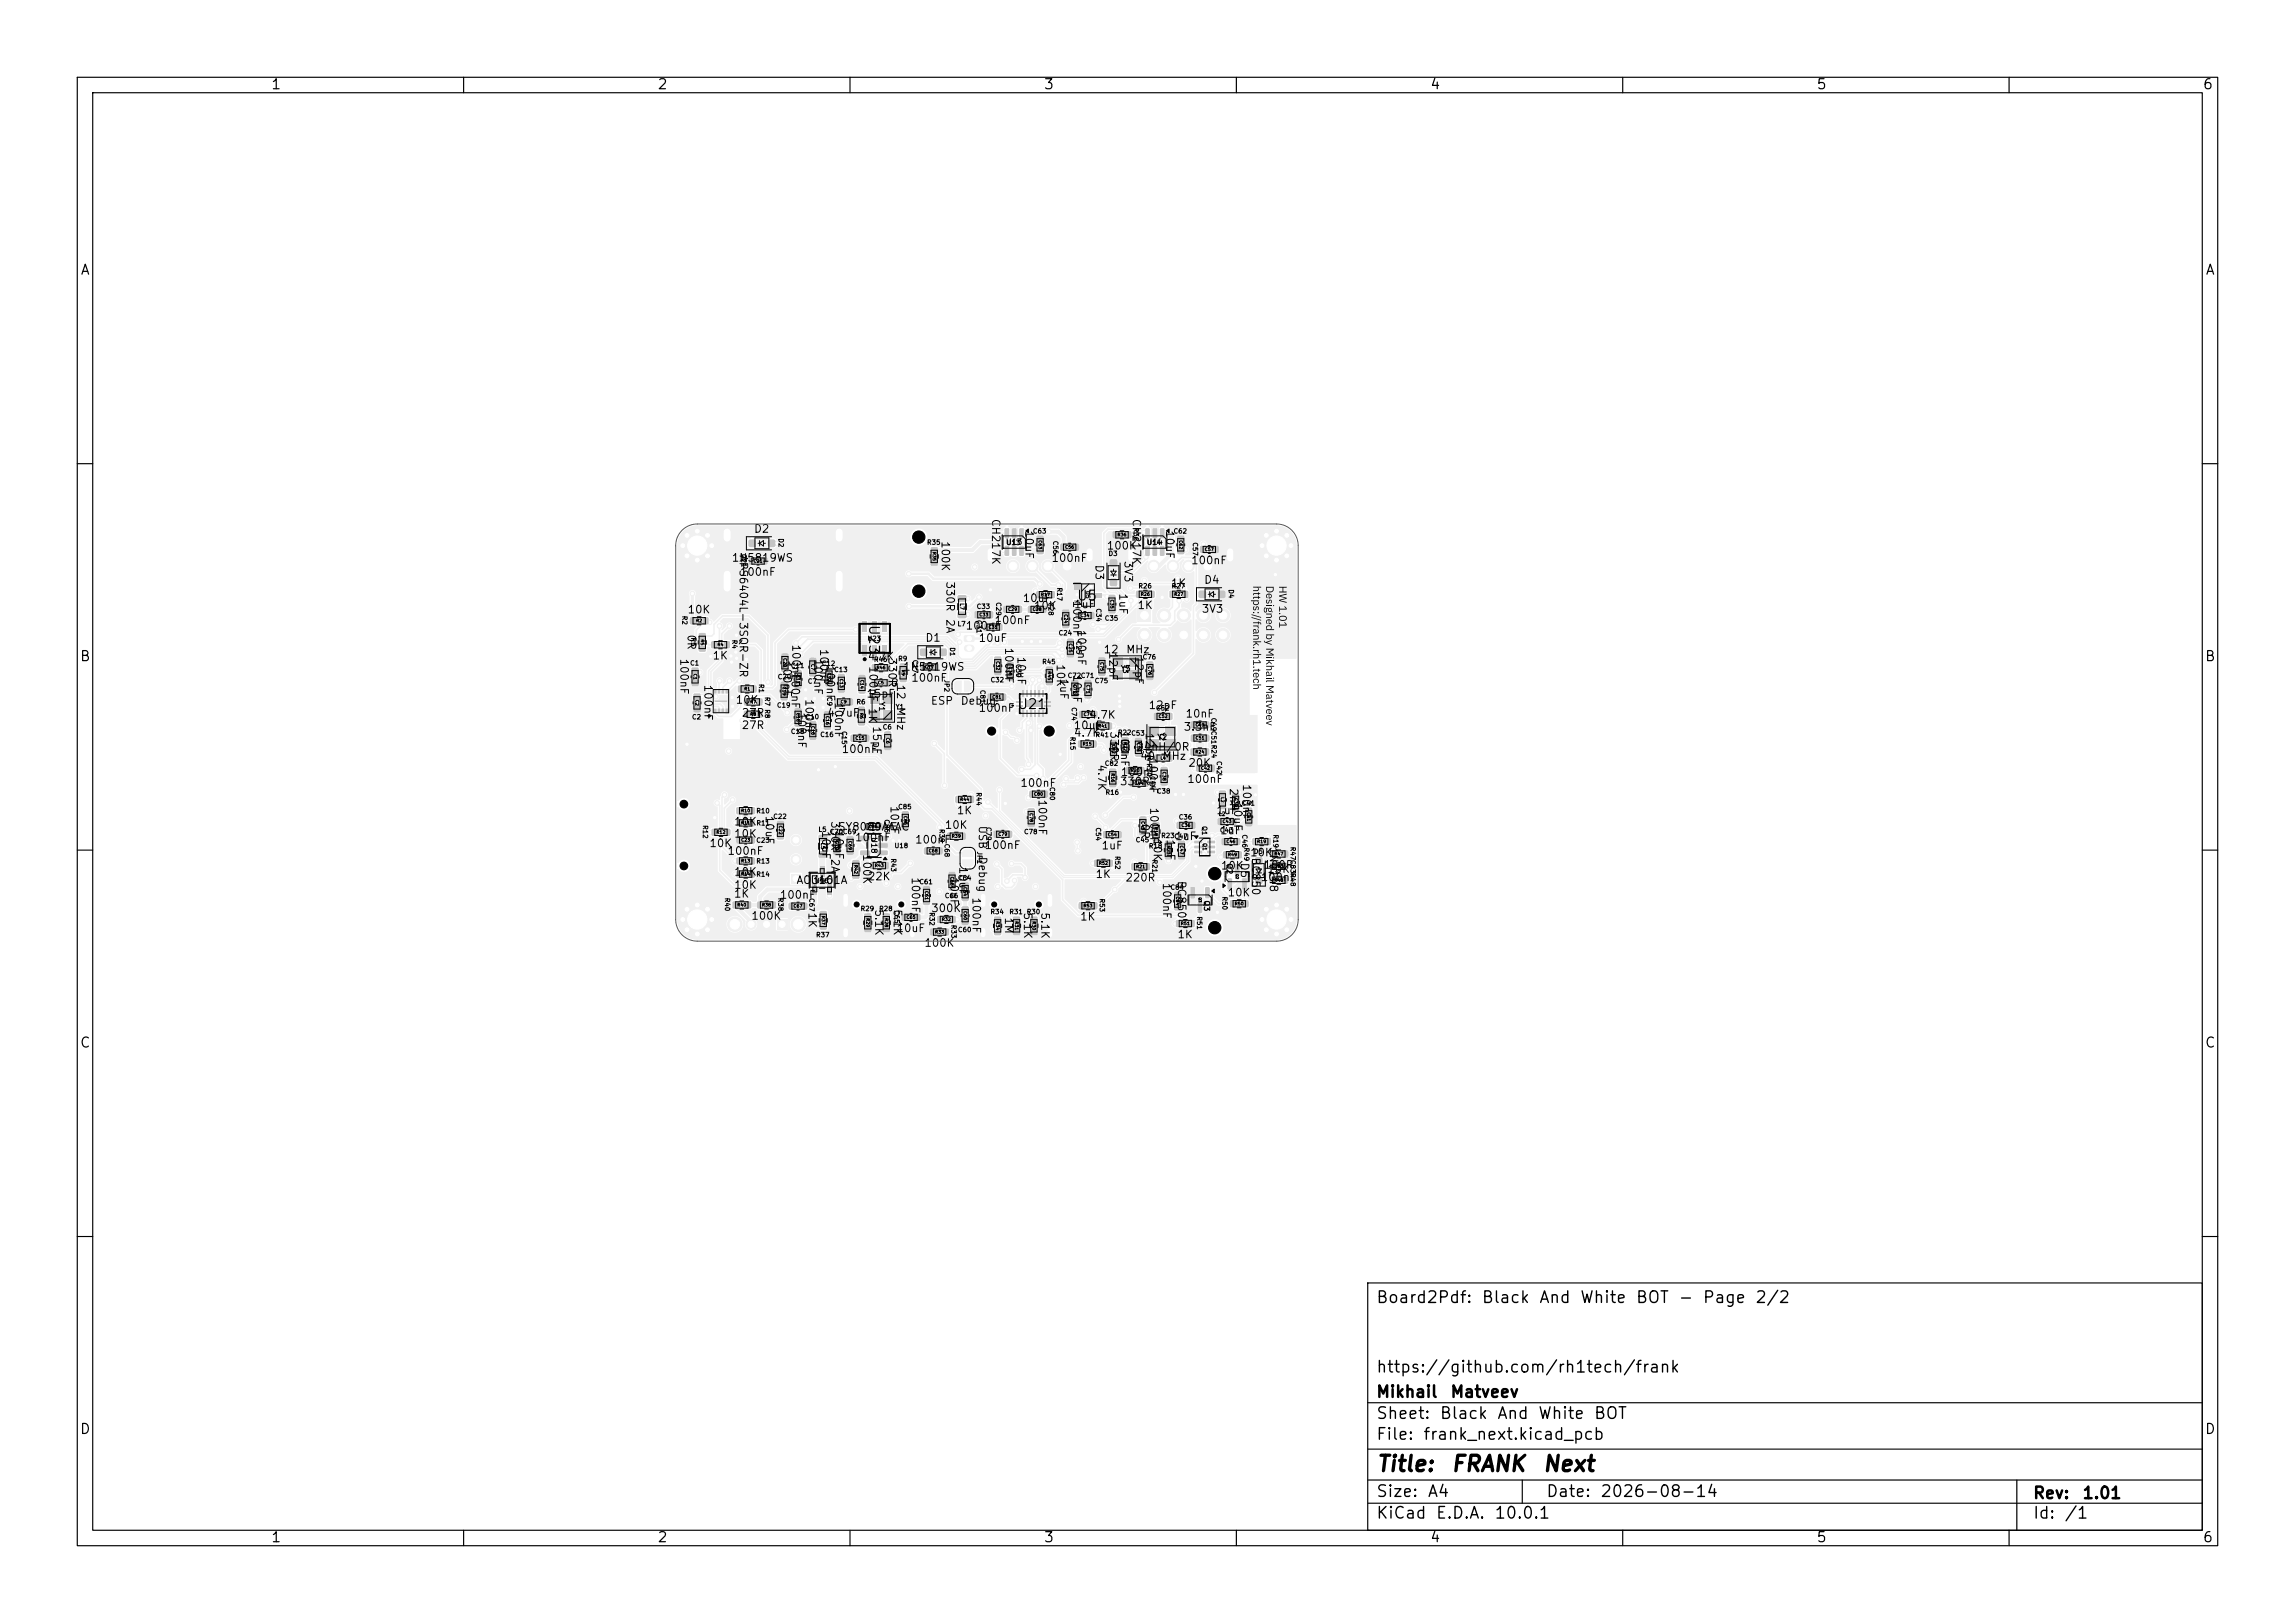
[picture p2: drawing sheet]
<svg xmlns="http://www.w3.org/2000/svg" width="297mm" height="210mm" viewBox="0 0 297 210" stroke-linecap="round" stroke-linejoin="round" font-family="sans-serif">
<defs><g id="words">
<g font-size="2">
<text x="178" y="190.9">Title:</text>
<text x="187.7" y="190.9">FRANK</text>
<text x="199.5" y="190.9">Next</text>
</g>
<g font-size="1.5">
<text x="178" y="169">Board2Pdf:</text>
<text x="191.7" y="169">Black</text>
<text x="199.1" y="169">And</text>
<text x="204.4" y="169">White</text>
<text x="211.6" y="169">BOT</text>
<text x="217.1" y="169">-</text>
<text x="220.3" y="169">Page</text>
<text x="227.1" y="169">2/2</text>
<text x="178" y="178">https://github.com/rh1tech/frank</text>
<text x="178" y="184">Sheet:</text>
<text x="178" y="181.2">Mikhail</text>
<text x="186.2" y="184">Black</text>
<text x="187.6" y="181.2">Matveev</text>
<text x="193.7" y="184">And</text>
<text x="199" y="184">White</text>
<text x="206.2" y="184">BOT</text>
<text x="178" y="186.7">File:</text>
<text x="184.1" y="186.7">frank_next.kicad_pcb</text>
<text x="178" y="196.9">KiCad</text>
<text x="178" y="194.1">Size:</text>
<text x="184.7" y="194.1">A4</text>
<text x="185.7" y="196.9">E.D.A.</text>
<text x="193.3" y="196.9">10.0.1</text>
<text x="200" y="194.1">Date:</text>
<text x="207" y="194.1">2026-08-14</text>
<text x="263" y="194.3">Rev:</text>
<text x="263" y="196.9">Id:</text>
<text x="267.1" y="196.9">/1</text>
<text x="269.4" y="194.3">1.01</text>
</g>
<g font-size="1.3">
<text x="35" y="11.9">1</text>
<text x="85" y="11.9">2</text>
<text x="135" y="11.9">3</text>
<text x="185" y="11.9">4</text>
<text x="235" y="11.9">5</text>
<text x="285" y="11.9">6</text>
<text x="10.3" y="35.9">A</text>
<text x="285.4" y="35.9">A</text>
<text x="112.2" y="80.8" transform="rotate(90 112.2 80.8)">U23</text>
<text x="139.3" y="78">U5</text>
<text x="10.3" y="85.9">B</text>
<text x="285.3" y="85.9">B</text>
<text x="131.6" y="92.1">U21</text>
<text x="10.3" y="135.9">C</text>
<text x="285.3" y="135.9">C</text>
<text x="10.3" y="185.9">D</text>
<text x="285.3" y="185.9">D</text>
<text x="35" y="199.9">1</text>
<text x="85" y="199.9">2</text>
<text x="135" y="199.9">3</text>
<text x="185" y="199.9">4</text>
<text x="235" y="199.9">5</text>
<text x="285" y="199.9">6</text>
</g>
<g font-size="1">
<text x="95.5" y="71.7" transform="rotate(90 95.5 71.7)">APS6404L-3SQR-ZR</text>
<text x="97.5" y="69.2">D2</text>
<text x="121.6" y="69.9" transform="rotate(90 121.6 69.9)">100K</text>
<text x="128.1" y="67.1" transform="rotate(90 128.1 67.1)">CH217K</text>
<text x="132.4" y="68.5" transform="rotate(90 132.4 68.5)">10uF</text>
<text x="143.1" y="71.4">100K</text>
<text x="146.3" y="67.1" transform="rotate(90 146.3 67.1)">CH217K</text>
<text x="150.6" y="68.5" transform="rotate(90 150.6 68.5)">10uF</text>
<text x="94.6" y="72.9">1N5819WS</text>
<text x="95.7" y="74.8">100nF</text>
<text x="122.2" y="75.2" transform="rotate(90 122.2 75.2)">330R</text>
<text x="136" y="73">100nF</text>
<text x="138.6" y="77.6" transform="rotate(90 138.6 77.6)">100nF</text>
<text x="141.5" y="73" transform="rotate(90 141.5 73)">D3</text>
<text x="144.6" y="76.7" transform="rotate(90 144.6 76.7)">1uF</text>
<text x="145.3" y="72.5" transform="rotate(90 145.3 72.5)">3V3</text>
<text x="151.5" y="76.2">1K</text>
<text x="154.1" y="73.3">100nF</text>
<text x="155.8" y="75.8">D4</text>
<text x="88.7" y="82" transform="rotate(90 88.7 82)">0R</text>
<text x="88.9" y="79.6">10K</text>
<text x="102.3" y="83.3" transform="rotate(90 102.3 83.3)">100nF</text>
<text x="105.9" y="83.9" transform="rotate(90 105.9 83.9)">100nF</text>
<text x="119.7" y="83.3">D1</text>
<text x="122.2" y="80" transform="rotate(90 122.2 80)">2A</text>
<text x="124.9" y="81.7">100nF</text>
<text x="126.6" y="83.3">10uF</text>
<text x="128.6" y="81">100nF</text>
<text x="129.8" y="83.7" transform="rotate(90 129.8 83.7)">100nF</text>
<text x="132.3" y="78.1">10uF</text>
<text x="133.7" y="79.1">10K</text>
<text x="138.9" y="78.9">1uF</text>
<text x="139.2" y="81.4" transform="rotate(90 139.2 81.4)">100nF</text>
<text x="147.1" y="79.1">1K</text>
<text x="155.4" y="79.5">3V3</text>
<text x="87.8" y="85.1" transform="rotate(90 87.8 85.1)">100nF</text>
<text x="90.9" y="88.5" transform="rotate(90 90.9 88.5)">100nF</text>
<text x="92.1" y="85.6">1K</text>
<text x="101.1" y="85.5" transform="rotate(90 101.1 85.5)">100nF</text>
<text x="102.2" y="87" transform="rotate(90 102.2 87)">100nF</text>
<text x="105.1" y="85.2" transform="rotate(90 105.1 85.2)">100nF</text>
<text x="106.7" y="86" transform="rotate(90 106.7 86)">100nF</text>
<text x="112.2" y="85.7">4.7K</text>
<text x="112.3" y="86.1" transform="rotate(90 112.3 86.1)">100nF 1K</text>
<text x="114.7" y="85" transform="rotate(90 114.7 85)">330R</text>
<text x="115.8" y="88.5" transform="rotate(90 115.8 88.5)">12</text>
<text x="116.8" y="87">1N5819WS</text>
<text x="117.8" y="88.5">100nF</text>
<text x="131.4" y="84.9" transform="rotate(90 131.4 84.9)">10uF</text>
<text x="136.5" y="85.9" transform="rotate(90 136.5 85.9)">10K</text>
<text x="136.9" y="87.7" transform="rotate(90 136.9 87.7)">1uF</text>
<text x="138.6" y="87.2" transform="rotate(90 138.6 87.2)">10uF</text>
<text x="142.7" y="84.8">12</text>
<text x="143.3" y="84.3" transform="rotate(90 143.3 84.3)">12pF</text>
<text x="145.7" y="84.8">MHz</text>
<text x="146.6" y="84.8" transform="rotate(90 146.6 84.8)">12pF</text>
<text x="95.1" y="91.3">10K</text>
<text x="95.9" y="93">27R</text>
<text x="95.9" y="94.6">27R</text>
<text x="103" y="92.1" transform="rotate(90 103 92.1)">100nF</text>
<text x="104" y="90.4" transform="rotate(90 104 90.4)">100nF</text>
<text x="107" y="93">4.7uF</text>
<text x="107.8" y="90.8" transform="rotate(90 107.8 90.8)">100nF</text>
<text x="112" y="90.5">15pF</text>
<text x="112.7" y="93.9" transform="rotate(90 112.7 93.9)">15pF</text>
<text x="115.8" y="91.4" transform="rotate(90 115.8 91.4)">MHz</text>
<text x="120.4" y="91.4">ESP</text>
<text x="124.3" y="91.4">Debug</text>
<text x="126.6" y="92.4">100nF</text>
<text x="138.9" y="94.6">10uF</text>
<text x="138.9" y="95.6">4.7K</text>
<text x="140.9" y="93.2">4.7K</text>
<text x="143.4" y="94.5" transform="rotate(90 143.4 94.5)">330R</text>
<text x="144.8" y="94.5" transform="rotate(90 144.8 94.5)">100nF</text>
<text x="148" y="94.7" transform="rotate(90 148 94.7)">12pF</text>
<text x="148.6" y="92">12pF</text>
<text x="153.1" y="94.8">3.3nF</text>
<text x="153.3" y="93.1">10nF</text>
<text x="108.8" y="97.7">100nF</text>
<text x="141.8" y="98.8" transform="rotate(90 141.8 98.8)">4.7K</text>
<text x="144.8" y="101.9">330R</text>
<text x="145" y="100.6">100nF</text>
<text x="147" y="97.4">24nH/0R</text>
<text x="147.5" y="98.6">40</text>
<text x="148.5" y="98" transform="rotate(90 148.5 98)">100pF</text>
<text x="150.4" y="98.6">MHz</text>
<text x="153.6" y="101.6">100nF</text>
<text x="153.7" y="99.5">20K</text>
<text x="158.9" y="101.9" transform="rotate(90 158.9 101.9)">2nH</text>
<text x="160.6" y="101.4" transform="rotate(90 160.6 101.4)">100nF</text>
<text x="94.9" y="107.1">10K</text>
<text x="98.8" y="105.5" transform="rotate(90 98.8 105.5)">10uF</text>
<text x="106.1" y="107.4" transform="rotate(90 106.1 107.4)">10uF</text>
<text x="107.3" y="106.2" transform="rotate(90 107.3 106.2)">330R</text>
<text x="107.9" y="107.4" transform="rotate(90 107.9 107.4)">10uF</text>
<text x="108.4" y="107.7">SY8089AAAC</text>
<text x="115" y="104.2" transform="rotate(90 115 104.2)">10uF</text>
<text x="122.2" y="107.5">10K</text>
<text x="123.8" y="105.6">1K</text>
<text x="126.4" y="106.8" transform="rotate(90 126.4 106.8)">USB</text>
<text x="132" y="102.1">100nF</text>
<text x="134.2" y="103.4" transform="rotate(90 134.2 103.4)">100nF</text>
<text x="147.4" y="106.5" transform="rotate(90 147.4 106.5)">0R</text>
<text x="148.6" y="104.4" transform="rotate(90 148.6 104.4)">100nF</text>
<text x="157.3" y="105.6">1uF</text>
<text x="159.4" y="103.7" transform="rotate(90 159.4 103.7)">10uF</text>
<text x="91.7" y="109.9">10K</text>
<text x="94.1" y="110.9">100nF</text>
<text x="94.9" y="108.6">10K</text>
<text x="94.9" y="113.6">10K</text>
<text x="107.3" y="111" transform="rotate(90 107.3 111)">2A</text>
<text x="110.6" y="109.1">100nF</text>
<text x="111.5" y="110.4" transform="rotate(90 111.5 110.4)">100K</text>
<text x="117.7" y="113.4" transform="rotate(90 117.7 113.4)">100nF</text>
<text x="118.3" y="109.4">100nF</text>
<text x="122.7" y="113.4" transform="rotate(90 122.7 113.4)">10uF</text>
<text x="123.9" y="112.1" transform="rotate(90 123.9 112.1)">10uF</text>
<text x="126.4" y="110.8" transform="rotate(90 126.4 110.8)">Debug</text>
<text x="127.3" y="110.1">100nF</text>
<text x="141.7" y="113.9">1K</text>
<text x="142.5" y="110.2">1uF</text>
<text x="149" y="108.4" transform="rotate(90 149 108.4)">10K</text>
<text x="150.7" y="108.5" transform="rotate(90 150.7 108.5)">1nF</text>
<text x="152" y="109">1uF</text>
<text x="152.2" y="113.9" transform="rotate(90 152.2 113.9)">BC850</text>
<text x="157.8" y="108.2">1uF</text>
<text x="157.9" y="112.8">10K</text>
<text x="160.3" y="111.5" transform="rotate(90 160.3 111.5)">D5</text>
<text x="161.7" y="111.1">10K</text>
<text x="161.8" y="110.9" transform="rotate(90 161.8 110.9)">BC850</text>
<text x="163.4" y="112.7">100R</text>
<text x="163.9" y="113.2">10K</text>
<text x="164.1" y="109.5" transform="rotate(90 164.1 109.5)">1N4148</text>
<text x="94.9" y="116.4">1K</text>
<text x="94.9" y="115.3">10K</text>
<text x="97.1" y="119.3">100K</text>
<text x="100.8" y="116.5">100nF</text>
<text x="103" y="114.6">AO3401A</text>
<text x="104.4" y="118" transform="rotate(90 104.4 118)">1K</text>
<text x="104.8" y="114.6">U16</text>
<text x="112.2" y="114.2">22K</text>
<text x="113" y="117.6" transform="rotate(90 113 117.6)">5.1K</text>
<text x="115.4" y="117.6" transform="rotate(90 115.4 117.6)">5.1K</text>
<text x="120.4" y="118.3">300K</text>
<text x="125.6" y="116" transform="rotate(90 125.6 116)">100nF</text>
<text x="129.8" y="118.6" transform="rotate(90 129.8 118.6)">1M</text>
<text x="132.3" y="118" transform="rotate(90 132.3 118)">5.1K</text>
<text x="134.5" y="118" transform="rotate(90 134.5 118)">5.1K</text>
<text x="139.7" y="119.4">1K</text>
<text x="145.6" y="114.3">220R</text>
<text x="150.2" y="114.2" transform="rotate(90 150.2 114.2)">100nF</text>
<text x="158.8" y="116.2">10K</text>
<text x="163.1" y="114.3">100nF</text>
<text x="115.9" y="120.9">10uF</text>
<text x="119.5" y="122.8">100K</text>
<text x="152.3" y="121.7">1K</text>
</g>
<g font-size=".7">
<text x="130.1" y="70.7">U13</text>
<text x="148.3" y="70.7">U14</text>
<text x="145" y="87">Y3</text>
<text x="113.6" y="90.7" transform="rotate(90 113.6 90.7)">Y1</text>
<text x="149.7" y="95.9">Y2</text>
<text x="112.6" y="108.2" transform="rotate(90 112.6 108.2)">U18</text>
<text x="158.6" y="111.7" transform="rotate(90 158.6 111.7)">Q2</text>
<text x="155.6" y="116.4" transform="rotate(90 155.6 116.4)">Q3</text>
</g>
<g font-size=".6">
<text x="95.8" y="71.6" transform="rotate(90 95.8 71.6)">C21</text>
<text x="100.6" y="69.6" transform="rotate(90 100.6 69.6)">D2</text>
<text x="119.9" y="70.6">R35</text>
<text x="133.6" y="69.2">C63</text>
<text x="136.1" y="69.9" transform="rotate(90 136.1 69.9)">C56</text>
<text x="146.6" y="68.2" transform="rotate(90 146.6 68.2)">R36</text>
<text x="151.8" y="69.2">C62</text>
<text x="154.2" y="70.1" transform="rotate(90 154.2 70.1)">C57</text>
<text x="128.8" y="77.9" transform="rotate(90 128.8 77.9)">C29</text>
<text x="135.5" y="77.9" transform="rotate(90 135.5 77.9)">C28</text>
<text x="136.7" y="76" transform="rotate(90 136.7 76)">R17</text>
<text x="143.4" y="72.1">D3</text>
<text x="147.3" y="76.3">R26</text>
<text x="151.6" y="76.3">R27</text>
<text x="158.9" y="76.2" transform="rotate(90 158.9 76.2)">D4</text>
<text x="88.2" y="79.6" transform="rotate(90 88.2 79.6)">R2</text>
<text x="89.3" y="82.4" transform="rotate(90 89.3 82.4)">R5</text>
<text x="94.6" y="82.7" transform="rotate(90 94.6 82.7)">R4</text>
<text x="112.2" y="83.1">U23</text>
<text x="122.8" y="83.7" transform="rotate(90 122.8 83.7)">D1</text>
<text x="123.9" y="81.2">L7</text>
<text x="126.2" y="80.2" transform="rotate(90 126.2 80.2)">C31</text>
<text x="126.3" y="78.9">C33</text>
<text x="136.9" y="82.4">C24</text>
<text x="139.1" y="82.9" transform="rotate(90 139.1 82.9)">C25</text>
<text x="141.7" y="78.7" transform="rotate(90 141.7 78.7)">C34</text>
<text x="142.9" y="80.5">C35</text>
<text x="89.2" y="86.3">C1</text>
<text x="98.1" y="88.4" transform="rotate(90 98.1 88.4)">R1</text>
<text x="100.6" y="88">C20</text>
<text x="102.3" y="86.6">C11</text>
<text x="104.5" y="88.6">C7</text>
<text x="106.3" y="86.3">C12</text>
<text x="107.9" y="87.1">C13</text>
<text x="113" y="85.8">R46</text>
<text x="115.3" y="87.6" transform="rotate(90 115.3 87.6)">C5</text>
<text x="116.2" y="85.7">R9</text>
<text x="118" y="85.3" transform="rotate(90 118 85.3)">C17</text>
<text x="122.1" y="87.9" transform="rotate(90 122.1 87.9)">JP2</text>
<text x="126.7" y="89.2" transform="rotate(90 126.7 89.2)">C81</text>
<text x="128.1" y="88.4">C32</text>
<text x="131.3" y="85.9" transform="rotate(90 131.3 85.9)">C30</text>
<text x="134.8" y="86.1">R45</text>
<text x="138.1" y="87.9">C72C71</text>
<text x="141.6" y="88.5">C75</text>
<text x="145.2" y="86" transform="rotate(90 145.2 86)">Y3</text>
<text x="147.8" y="85.5">C76</text>
<text x="89.5" y="93.2">C2</text>
<text x="98.9" y="90.1" transform="rotate(90 98.9 90.1)">R7 R8</text>
<text x="100.5" y="91.7">C19</text>
<text x="102.3" y="95.1">C18</text>
<text x="104.2" y="93.2">C10</text>
<text x="106.1" y="95.5">C16</text>
<text x="106.9" y="90.1" transform="rotate(90 106.9 90.1)">C9</text>
<text x="108.8" y="94.5" transform="rotate(90 108.8 94.5)">C15</text>
<text x="110.8" y="91.3">R6</text>
<text x="114.2" y="94.5">C6</text>
<text x="115.8" y="91.9">Y1</text>
<text x="138.4" y="95.3" transform="rotate(90 138.4 95.3)">R15</text>
<text x="138.5" y="91.5" transform="rotate(90 138.5 91.5)">C74</text>
<text x="141.7" y="95.5">R41</text>
<text x="144.6" y="95.2">R22C53</text>
<text x="149.5" y="92.1">C52</text>
<text x="149.9" y="94.7" transform="rotate(90 149.9 94.7)">Y2</text>
<text x="156.6" y="92.8" transform="rotate(90 156.6 92.8)">C49C51R24</text>
<text x="135.7" y="101.8" transform="rotate(90 135.7 101.8)">C80</text>
<text x="142.9" y="99.2">C82</text>
<text x="148.3" y="98.7" transform="rotate(90 148.3 98.7)">R20</text>
<text x="148.7" y="100.4" transform="rotate(90 148.7 100.4)">C44</text>
<text x="157.3" y="98.4" transform="rotate(90 157.3 98.4)">C42</text>
<text x="90.8" y="106.7" transform="rotate(90 90.8 106.7)">R12</text>
<text x="97.8" y="105.4">R10</text>
<text x="97.8" y="107">R11</text>
<text x="100" y="106.1">C22</text>
<text x="105.9" y="107.8">L5</text>
<text x="114.3" y="106" transform="rotate(90 114.3 106)">C86</text>
<text x="116.2" y="104.8">C85</text>
<text x="121.4" y="107.2" transform="rotate(90 121.4 107.2)">R39</text>
<text x="126.2" y="102.5" transform="rotate(90 126.2 102.5)">R44</text>
<text x="127.5" y="107" transform="rotate(90 127.5 107)">C79</text>
<text x="141.7" y="107" transform="rotate(90 141.7 107)">C54</text>
<text x="143" y="103">R16</text>
<text x="149.7" y="102.8">C38</text>
<text x="152.5" y="106.2">C36</text>
<text x="155.4" y="106.8" transform="rotate(90 155.4 106.8)">Q1</text>
<text x="157.8" y="107.9">C43</text>
<text x="160.6" y="104.4">C41</text>
<text x="160.6" y="107.9" transform="rotate(90 160.6 107.9)">C46</text>
<text x="164.6" y="107.9" transform="rotate(90 164.6 107.9)">R19</text>
<text x="97.8" y="111.9">R13</text>
<text x="97.8" y="113.6">R14</text>
<text x="97.8" y="109.2">C23</text>
<text x="107.3" y="108.1">C70C69</text>
<text x="115.2" y="111" transform="rotate(90 115.2 111)">R43</text>
<text x="115.7" y="109.9">U18</text>
<text x="122.1" y="109.1" transform="rotate(90 122.1 109.1)">C68</text>
<text x="126.3" y="110.1" transform="rotate(90 126.3 110.1)">JP1</text>
<text x="132.5" y="108.1">C78</text>
<text x="144.2" y="110.7" transform="rotate(90 144.2 110.7)">R52</text>
<text x="146.9" y="109.1">C45</text>
<text x="148.6" y="109.9">R18</text>
<text x="149" y="111.2" transform="rotate(90 149 111.2)">R21</text>
<text x="150.2" y="108.6">R23C47</text>
<text x="160.9" y="109.6" transform="rotate(90 160.9 109.6)">R49</text>
<text x="162.2" y="110.6">D5</text>
<text x="166.9" y="109.5" transform="rotate(90 166.9 109.5)">R47C83R48</text>
<text x="93.7" y="116.1" transform="rotate(90 93.7 116.1)">R40</text>
<text x="100.6" y="116.1" transform="rotate(90 100.6 116.1)">R38</text>
<text x="104.6" y="116.2" transform="rotate(90 104.6 116.2)">C67</text>
<text x="105.4" y="114.4">U16</text>
<text x="111.3" y="118">R29</text>
<text x="113.7" y="118">R28</text>
<text x="115.6" y="117.7" transform="rotate(90 115.6 117.7)">C65</text>
<text x="118.9" y="114.6">C61</text>
<text x="120.1" y="118" transform="rotate(90 120.1 118)">R32</text>
<text x="122.2" y="116.4">C66</text>
<text x="123" y="119.6" transform="rotate(90 123 119.6)">R33</text>
<text x="123.9" y="114.1">C64</text>
<text x="128.1" y="118.4">R34</text>
<text x="130.6" y="118.4">R31 R30</text>
<text x="142.2" y="116.2" transform="rotate(90 142.2 116.2)">R53</text>
<text x="151.4" y="115.3">C84</text>
<text x="154.8" y="118.5" transform="rotate(90 154.8 118.5)">R51</text>
<text x="158" y="115.9" transform="rotate(90 158 115.9)">R50</text>
<text x="105.5" y="121.4">R37</text>
<text x="123.9" y="120.8">C60</text>
</g>
<g font-size=".5">
<text x="124.1" y="78" transform="rotate(90 124.1 78)">L7</text>
<text x="140.4" y="76.4" transform="rotate(90 140.4 76.4)">U5</text>
<text x="148.3" y="97.5" transform="rotate(90 148.3 97.5)">L4</text>
<text x="157.7" y="105.7">L2</text>
<text x="106.1" y="109" transform="rotate(90 106.1 109)">L5</text>
<text x="155.5" y="109" transform="rotate(90 155.5 109)">Q1</text>
</g>
<g font-size=".4">
<text x="120.6" y="71.4" transform="rotate(90 120.6 71.4)">R35</text>
<text x="134.3" y="69.9" transform="rotate(90 134.3 69.9)">C63</text>
<text x="137.8" y="71.1">C56</text>
<text x="144.6" y="69.5">R36</text>
<text x="152.5" y="69.9" transform="rotate(90 152.5 69.9)">C62</text>
<text x="155.9" y="71.4">C57</text>
<text x="97.5" y="72.9">C21</text>
<text x="134.7" y="77.2">R17</text>
<text x="143.6" y="77.5" transform="rotate(90 143.6 77.5)">C35</text>
<text x="147.6" y="77.2">R26</text>
<text x="151.9" y="77.2">R27</text>
<text x="90" y="80.6">R2</text>
<text x="90.6" y="82.7" transform="rotate(90 90.6 82.7)">R5</text>
<text x="92.8" y="83.7">R4</text>
<text x="126.7" y="79.8">C33</text>
<text x="127.9" y="81.4">C31</text>
<text x="130.4" y="79.1">C29</text>
<text x="133.6" y="79.1">C28</text>
<text x="137.6" y="79.4" transform="rotate(90 137.6 79.4)">C24</text>
<text x="138.2" y="83.2" transform="rotate(90 138.2 83.2)">C25</text>
<text x="139.8" y="79.9">C34</text>
<text x="89.7" y="87.1" transform="rotate(90 89.7 87.1)">C1</text>
<text x="96.3" y="89.4">R1</text>
<text x="101.2" y="88.8" transform="rotate(90 101.2 88.8)">C19</text>
<text x="101.3" y="85.1" transform="rotate(90 101.3 85.1)">C20</text>
<text x="103" y="87.3" transform="rotate(90 103 87.3)">C11</text>
<text x="104.9" y="85.9" transform="rotate(90 104.9 85.9)">C7</text>
<text x="107" y="87" transform="rotate(90 107 87)">C12</text>
<text x="108.6" y="87.8" transform="rotate(90 108.6 87.8)">C13</text>
<text x="111.3" y="87.9" transform="rotate(90 111.3 87.9)">C14</text>
<text x="113.4" y="86.7">R46</text>
<text x="113.6" y="88.6">C5</text>
<text x="116.6" y="86.6" transform="rotate(90 116.6 86.6)">R9</text>
<text x="119.7" y="86.6">C17</text>
<text x="128.8" y="85.5" transform="rotate(90 128.8 85.5)">C32</text>
<text x="130.4" y="86.2" transform="rotate(90 130.4 86.2)">C30</text>
<text x="135.5" y="86.8" transform="rotate(90 135.5 86.8)">R45</text>
<text x="138.8" y="88.6" transform="rotate(90 138.8 88.6)">C72</text>
<text x="140.5" y="88.6" transform="rotate(90 140.5 88.6)">C71</text>
<text x="142.3" y="85.6" transform="rotate(90 142.3 85.6)">C75</text>
<text x="148.5" y="86.2" transform="rotate(90 148.5 86.2)">C76</text>
<text x="89.9" y="90.5" transform="rotate(90 89.9 90.5)">C2</text>
<text x="97" y="91.1">R7</text>
<text x="97" y="92.7">R8</text>
<text x="103" y="92.2" transform="rotate(90 103 92.2)">C18</text>
<text x="104.9" y="93.9" transform="rotate(90 104.9 93.9)">C10</text>
<text x="106.8" y="92.6" transform="rotate(90 106.8 92.6)">C16</text>
<text x="108.7" y="91.1">C9</text>
<text x="110.7" y="95.8">C15</text>
<text x="111.2" y="92.2" transform="rotate(90 111.2 92.2)">R6</text>
<text x="114.6" y="95.4" transform="rotate(90 114.6 95.4)">C6</text>
<text x="128.4" y="90.5">C81</text>
<text x="140.2" y="92.7">C74</text>
<text x="142.1" y="94.2">R41</text>
<text x="145.3" y="96" transform="rotate(90 145.3 96)">R22</text>
<text x="149.9" y="93">C52</text>
<text x="154.7" y="94.1">C49</text>
<text x="154.7" y="95.8">C51</text>
<text x="140.1" y="96.6">R15</text>
<text x="143.7" y="100" transform="rotate(90 143.7 100)">R16</text>
<text x="143.8" y="96.3" transform="rotate(90 143.8 96.3)">C82</text>
<text x="146.3" y="100">R20</text>
<text x="146.8" y="101.6">C44</text>
<text x="147" y="96.1" transform="rotate(90 147 96.1)">C53</text>
<text x="150.1" y="98.4">L4</text>
<text x="150.4" y="99.8" transform="rotate(90 150.4 99.8)">C38</text>
<text x="154.6" y="97.6">R24</text>
<text x="155.4" y="99.7">C42</text>
<text x="92.7" y="108">R12</text>
<text x="95.9" y="106.8">R11</text>
<text x="95.9" y="105.2">R10</text>
<text x="100.7" y="106.8" transform="rotate(90 100.7 106.8)">C22</text>
<text x="112.4" y="107.2">C86</text>
<text x="116.9" y="105.5" transform="rotate(90 116.9 105.5)">C85</text>
<text x="124.2" y="103.7">R44</text>
<text x="133.2" y="105.2" transform="rotate(90 133.2 105.2)">C78</text>
<text x="133.8" y="103.1">C80</text>
<text x="147.6" y="106.2" transform="rotate(90 147.6 106.2)">C45</text>
<text x="149.3" y="107" transform="rotate(90 149.3 107)">R18</text>
<text x="152.8" y="107.1">C36</text>
<text x="157.9" y="103.1" transform="rotate(90 157.9 103.1)">L2</text>
<text x="158.2" y="106.6">C43</text>
<text x="159.6" y="103.2" transform="rotate(90 159.6 103.2)">C39</text>
<text x="161.3" y="105.1" transform="rotate(90 161.3 105.1)">C41</text>
<text x="95.9" y="111.7">R13</text>
<text x="95.9" y="113.4">R14</text>
<text x="95.9" y="109">C23</text>
<text x="108" y="108.8" transform="rotate(90 108 108.8)">C70</text>
<text x="109.7" y="108.8" transform="rotate(90 109.7 108.8)">C69</text>
<text x="110.5" y="111.9" transform="rotate(90 110.5 111.9)">R42</text>
<text x="113.2" y="112.3">R43</text>
<text x="120.1" y="110.4">C68</text>
<text x="122.9" y="113.4" transform="rotate(90 122.9 113.4)">C66</text>
<text x="123.1" y="108.5">R39</text>
<text x="129.1" y="108.2">C79</text>
<text x="142.2" y="112">R52</text>
<text x="143.3" y="108.3">C54</text>
<text x="147" y="112.4">R21</text>
<text x="150.9" y="109.4" transform="rotate(90 150.9 109.4)">R23</text>
<text x="152.6" y="109.4" transform="rotate(90 152.6 109.4)">C47</text>
<text x="158.7" y="109.2">C46</text>
<text x="158.9" y="110.9">R49</text>
<text x="162.6" y="109.2">R19</text>
<text x="164.9" y="110.8">R47</text>
<text x="164.9" y="112.4">C83</text>
<text x="95.4" y="117.4">R40</text>
<text x="98.6" y="117.4">R38</text>
<text x="102.6" y="117.5">C67</text>
<text x="106.2" y="118.5" transform="rotate(90 106.2 118.5)">R37</text>
<text x="112" y="118.8" transform="rotate(90 112 118.8)">R29</text>
<text x="114.4" y="118.8" transform="rotate(90 114.4 118.8)">R28</text>
<text x="117.3" y="119">C65</text>
<text x="119.6" y="115.2" transform="rotate(90 119.6 115.2)">C61</text>
<text x="121.8" y="119.3">R32</text>
<text x="124.6" y="114.7" transform="rotate(90 124.6 114.7)">C64</text>
<text x="124.6" y="117.8" transform="rotate(90 124.6 117.8)">C60</text>
<text x="128.8" y="119.2" transform="rotate(90 128.8 119.2)">R34</text>
<text x="131.3" y="119.2" transform="rotate(90 131.3 119.2)">R31</text>
<text x="133.5" y="119.2" transform="rotate(90 133.5 119.2)">R30</text>
<text x="140.2" y="117.5">R53</text>
<text x="152.1" y="116" transform="rotate(90 152.1 116)">C84</text>
<text x="152.8" y="119.8">R51</text>
<text x="159.7" y="117.2">R50</text>
<text x="164.9" y="114.2">R48</text>
<text x="121" y="120.9">R33</text>
</g>
<g font-size=".3">
<text x="159.9" y="113.1" transform="rotate(90 159.9 113.1)">Q2</text>
<text x="155.1" y="116.1" transform="rotate(90 155.1 116.1)">Q3</text>
</g>
</g></defs>
<g fill="#f0f0f0" stroke="#f0f0f0" stroke-width=".13">
<circle cx="92.1" cy="119" r=".4"/>
<circle cx="91.6" cy="117.7" r=".4"/>
<circle cx="91.6" cy="120.3" r=".4"/>
<circle cx="90.2" cy="117.1" r=".4"/>
<circle cx="90.2" cy="119" r="2.5"/>
<circle cx="90.2" cy="120.9" r=".4"/>
<circle cx="88.9" cy="117.7" r=".4"/>
<circle cx="88.9" cy="120.3" r=".4"/>
<circle cx="88.4" cy="119" r=".4"/>
<circle cx="92.1" cy="70.6" r=".4"/>
<circle cx="91.6" cy="69.3" r=".4"/>
<circle cx="91.6" cy="71.9" r=".4"/>
<circle cx="90.2" cy="68.7" r=".4"/>
<circle cx="90.2" cy="70.6" r="2.5"/>
<circle cx="90.2" cy="72.5" r=".4"/>
<circle cx="88.9" cy="69.3" r=".4"/>
<circle cx="88.9" cy="71.9" r=".4"/>
<circle cx="88.4" cy="70.6" r=".4"/>
</g>
<path d="M147.3 78.8h1.7v1.7h-1.7z" fill="#f0f0f0"/>
<g fill="#f0f0f0" stroke="#f0f0f0" stroke-width=".13">
<circle cx="150.7" cy="79.6" r=".85"/>
<circle cx="153.2" cy="79.6" r=".85"/>
<circle cx="155.7" cy="79.6" r=".85"/>
<circle cx="158.3" cy="79.6" r=".85"/>
<circle cx="148.1" cy="82.2" r=".85"/>
<circle cx="150.7" cy="82.2" r=".85"/>
<circle cx="153.2" cy="82.2" r=".85"/>
<circle cx="155.7" cy="82.2" r=".85"/>
<circle cx="158.3" cy="82.2" r=".85"/>
<circle cx="104.3" cy="89.3" r=".3"/>
<circle cx="105.4" cy="89.3" r=".3"/>
<circle cx="106.5" cy="89.3" r=".3"/>
<circle cx="104.3" cy="90.4" r=".3"/>
<circle cx="105.4" cy="90.4" r=".3"/>
<circle cx="106.5" cy="90.4" r=".3"/>
<circle cx="104.3" cy="91.5" r=".3"/>
<circle cx="105.4" cy="91.5" r=".3"/>
<circle cx="106.5" cy="91.5" r=".3"/>
</g>
<path d="M109.4 116v1.1M118.1 116v1.1M127.2 116v1.1M135.9 116v1.1M109.4 120.4v.6M118.1 120.4v.6M127.2 120.4v.6M135.9 120.4v.6" fill="none" stroke="#f0f0f0" stroke-width="1"/>
<path d="M100.6 119h1.3v1.3h-1.3z" fill="#f0f0f0"/>
<g fill="#f0f0f0" stroke="#f0f0f0" stroke-width=".13">
<circle cx="99.2" cy="119.6" r=".65"/>
<circle cx="97.2" cy="119.6" r=".65"/>
<circle cx="103.3" cy="119.6" r=".94"/>
<circle cx="95.1" cy="119.6" r=".94"/>
</g>
<path d="M162.2 102.4h.5v.9h-.5z" fill="#f0f0f0"/>
<g fill="#f0f0f0" stroke="#f0f0f0" stroke-width=".13">
<circle cx="131.1" cy="73.2" r=".75"/>
<circle cx="133.6" cy="73.2" r=".75"/>
<circle cx="135.6" cy="73.2" r=".75"/>
</g>
<path d="M137.4 72.5h1.5v1.5h-1.5z" fill="#f0f0f0"/>
<path d="M128.2 71.4v.9M141 71.4v.9" fill="none" stroke="#f0f0f0" stroke-width="1.6"/>
<g fill="#f0f0f0" stroke="#f0f0f0" stroke-width=".13">
<circle cx="149.3" cy="73.2" r=".75"/>
<circle cx="151.8" cy="73.2" r=".75"/>
<circle cx="153.8" cy="73.2" r=".75"/>
</g>
<path d="M155.6 72.5h1.5v1.5h-1.5z" fill="#f0f0f0"/>
<path d="M146.4 71.4v.9M159.2 71.4v.9" fill="none" stroke="#f0f0f0" stroke-width="1.6"/>
<g fill="#f0f0f0" stroke="#f0f0f0" stroke-width=".13">
<circle cx="167.1" cy="70.6" r=".4"/>
<circle cx="166.5" cy="69.3" r=".4"/>
<circle cx="166.5" cy="71.9" r=".4"/>
<circle cx="165.2" cy="68.7" r=".4"/>
<circle cx="165.2" cy="70.6" r="2.5"/>
<circle cx="165.2" cy="72.5" r=".4"/>
<circle cx="163.9" cy="69.3" r=".4"/>
<circle cx="163.9" cy="71.9" r=".4"/>
<circle cx="163.3" cy="70.6" r=".4"/>
</g>
<g fill="#f0f0f0">
<path d="M93.6 73.6h.9l.3 .2v2.7l-.1 .2-.2 .1h-.8l-.3-.2v-2.7z"/>
<path d="M93.6 68.3l.9-.1 .2 .1 .1 1.6-.1 .3-.9 .1-.3-.2-.1-1.6z"/>
<path d="M108 68.3l.3-.1h.7l.2 .1 .1 1.6-.1 .3-.9 .1-.3-.2z"/>
<path d="M108 73.7l.2-.1h.8h.2l.1 .2v2.7l-.1 .2-.2 .1h-.8l-.3-.2z"/>
<path d="M124.8 82.2h1.2l.1 .2v.5l-.2 .2h-1l-.2-.2z"/>
</g>
<path d="M125.2 83.9h.5" fill="none" stroke="#f0f0f0" stroke-width=".9"/>
<path d="M102.4 113.1h1.2v1.2h-1.2z" fill="#f0f0f0"/>
<g fill="#f0f0f0" stroke="#f0f0f0" stroke-width=".13">
<circle cx="103" cy="111.2" r=".63"/>
<circle cx="103" cy="108.7" r=".63"/>
<circle cx="167.1" cy="119" r=".4"/>
<circle cx="166.5" cy="117.7" r=".4"/>
<circle cx="166.5" cy="120.3" r=".4"/>
<circle cx="165.2" cy="117.1" r=".4"/>
<circle cx="165.2" cy="119" r="2.5"/>
<circle cx="165.2" cy="120.9" r=".4"/>
<circle cx="163.9" cy="117.7" r=".4"/>
<circle cx="163.9" cy="120.3" r=".4"/>
<circle cx="163.3" cy="119" r=".4"/>
</g>
<g fill="#f0f0f0">
<path d="M154.8 99l.2-.1 .6 .1 .1 .2-.1 .6-.1 .1-.7-.1v-.1z"/>
<path d="M156.4 99l.2-.1 .6 .1v.2v.6l-.2 .1-.6-.1-.1-.1z"/>
<path d="M146.4 111.7h.7v.9h-.7z"/>
<path d="M148.1 111.7h.7v.9h-.7z"/>
<path d="M110.3 113h.9v.7h-.9z"/>
<path d="M110.3 111.3h.9v.7h-.9z"/>
<path d="M127.4 80.7h.1h.6l.1 .2-.1 .7h-.1h-.6l-.1-.2z"/>
<path d="M128.9 80.7h.2h.6l.1 .2-.1 .7h-.2h-.6v-.2z"/>
<path d="M120.5 72.5h.8v.7h-.8z"/>
<path d="M120.5 70.8h.8v.7h-.8z"/>
<path d="M90.5 82h.8v.6h-.8z"/>
<path d="M90.5 83.6h.8v.7h-.8z"/>
<path d="M148.4 85.6h.2h.6l.1 .2-.1 .6-.1 .1-.7-.1-.1-.2z"/>
<path d="M148.4 87.2l.2-.1 .6 .1 .1 .1-.1 .6-.1 .1-.7-.1-.1-.1z"/>
<path d="M139.7 92h.1h.6l.1 .2-.1 .7h-.1h-.6l-.1-.2z"/>
<path d="M141.2 92h.2h.6l.1 .2-.1 .7h-.2h-.6v-.2z"/>
<path d="M155.2 76.5l.2-.1 .6 .1 .1 .2-.1 .6-.1 .1-.7-.1-.1-.1z"/>
<path d="M157.7 76.5l.2-.1 .6 .1 .1 .2-.1 .6-.1 .1-.7-.1-.1-.1z"/>
<path d="M143.5 78.6l.2-.1 .6 .1 .1 .1-.1 .6-.1 .1-.7-.1-.1-.1z"/>
<path d="M143.5 77h.2h.6l.1 .2-.1 .6-.1 .1-.7-.1-.1-.2z"/>
<path d="M164.3 110.1h.7v.8h-.7z"/>
<path d="M166 110.1h.7v.8h-.7z"/>
<path d="M91 79.9h.6v.8h-.6z"/>
<path d="M89.3 79.9h.7v.8h-.7z"/>
<path d="M130.3 87.2h.2h.6l.1 .2-.1 .6-.1 .1-.7-.1v-.1z"/>
<path d="M130.3 85.7l.2-.1 .6 .1 .1 .2-.1 .6h-.1h-.7v-.2z"/>
<path d="M139.6 116.8h.7v.8h-.7z"/>
<path d="M141.3 116.8h.7v.8h-.7z"/>
<path d="M142.8 107.6l.2-.1 .6 .1v.2v.6l-.2 .1-.6-.1-.1-.1z"/>
<path d="M144.3 107.6l.2-.1 .6 .1 .1 .2-.1 .6-.1 .1-.7-.1v-.1z"/>
<path d="M159.2 105.9l.2-.1 .6 .1v.2v.6l-.2 .1-.6-.1-.1-.1z"/>
<path d="M157.6 105.9l.2-.1 .6 .1 .1 .2-.1 .6-.1 .1-.7-.1v-.1z"/>
<path d="M152 115.4h.2h.6l.1 .2-.1 .6-.1 .1-.7-.1-.1-.2z"/>
<path d="M152 117l.2-.1 .6 .1 .1 .1-.1 .6-.1 .1-.7-.1-.1-.1z"/>
<path d="M124 77.1l1-.1 .1 .2v.5l-.2 .2h-.9l-.1-.2z"/>
<path d="M124 79.2l1-.1 .1 .2v.6l-.2 .1h-.9l-.1-.2z"/>
<path d="M95.3 106.1h.7v.8h-.7z"/>
<path d="M97 106.1h.7v.8h-.7z"/>
<path d="M119.5 114.7h.2h.6l.1 .2-.1 .6-.1 .1-.7-.1-.1-.2z"/>
<path d="M119.5 116.3l.2-.1 .6 .1 .1 .1-.1 .6-.1 .1-.7-.1-.1-.1z"/>
<path d="M150.8 108.8h.8v.7h-.8z"/>
<path d="M150.8 110.5h.8v.7h-.8z"/>
<path d="M156 114.8h.4l.1 .1 .1 1.2-.1 .1-.4 .1-.1-.1z"/>
<path d="M154.1 114.8h.4l.1 .1 .1 1.2-.1 .1-.4 .1-.1-.1z"/>
<path d="M155 116.7h.5h.1v1.3l-.1 .1h-.3l-.2-.1z"/>
<path d="M114.4 91.9h1.2v1.4h-1.2z"/>
<path d="M114.4 89.7h1.2v1.4h-1.2z"/>
<path d="M112.7 89.7h1.2v1.4h-1.2z"/>
<path d="M112.7 91.9h1.2v1.4h-1.2z"/>
<path d="M95.3 111h.7v.8h-.7z"/>
<path d="M97 111h.7v.8h-.7z"/>
<path d="M89.5 86.4h.2h.7v.2v.6l-.2 .1-.7-.1v-.2z"/>
<path d="M89.5 88l.2-.1 .7 .1v.1v.6l-.2 .1-.7-.1v-.1z"/>
<path d="M152.2 119.1h.7v.8h-.7z"/>
<path d="M153.9 119.1h.7v.8h-.7z"/>
<path d="M134.1 76.5h.7v.9h-.7z"/>
<path d="M135.8 76.5h.7v.9h-.7z"/>
<path d="M150.1 68.4l.5-.1 .1 .1v1.1l-.1 .2h-.3l-.2-.1z"/>
<path d="M149.2 68.4l.4-.1 .1 .1 .1 1.1-.1 .2h-.4l-.1-.1z"/>
<path d="M148.2 68.4l.5-.1 .1 .1v1.1l-.1 .2h-.3l-.2-.1z"/>
<path d="M148.2 70.7l.5-.1 .1 .1v1.1l-.1 .1h-.3l-.2-.1z"/>
<path d="M149.2 70.7l.4-.1 .1 .1 .1 1.1-.1 .1h-.4l-.1-.1z"/>
<path d="M150.1 70.7l.5-.1 .1 .1v1.1l-.1 .1h-.3l-.2-.1z"/>
<path d="M95.3 112.7h.7v.8h-.7z"/>
<path d="M97 112.7h.7v.8h-.7z"/>
<path d="M109.6 108.2h.2h.6l.1 .2-.1 .6-.1 .1-.7-.1-.1-.1z"/>
<path d="M109.6 109.8l.2-.1 .6 .1 .1 .2-.1 .6h-.1h-.7l-.1-.2z"/>
<path d="M106 110.2l1-.1 .1 .2v.6l-.2 .1h-.9l-.1-.2z"/>
<path d="M106 108.1l1-.1 .1 .2v.5l-.2 .2h-.9l-.1-.2z"/>
<path d="M137.3 70.4l.1-.1 .6 .1 .1 .2-.1 .6-.1 .1-.6-.1-.1-.1z"/>
<path d="M138.8 70.4l.2-.1 .6 .1 .1 .2-.1 .6-.2 .1-.6-.1v-.1z"/>
<path d="M111.1 88.9h.2h.7v.2v.6l-.2 .1-.7-.1v-.1z"/>
<path d="M111.1 87.4l.2-.1 .7 .1v.2v.6h-.2h-.7v-.2z"/>
<path d="M131.5 91.2h.9v.2h-.9z"/>
<path d="M132.3 91.9h.3v.9h-.3z"/>
<path d="M132.8 91.9h.3v.9h-.3z"/>
<path d="M133.3 91.9h.3v.9h-.3z"/>
<path d="M133.8 91.9h.3v.9h-.3z"/>
<path d="M134.3 91.9h.3v.9h-.3z"/>
<path d="M134.8 91.9h.3v.9h-.3z"/>
<path d="M135.1 91.2h.9v.2h-.9z"/>
<path d="M135.1 90.7h.9v.2h-.9z"/>
<path d="M134.8 89.3h.3v.9h-.3z"/>
<path d="M134.3 89.3h.3v.9h-.3z"/>
<path d="M133.8 89.3h.3v.9h-.3z"/>
<path d="M133.3 89.3h.3v.9h-.3z"/>
<path d="M132.8 89.3h.3v.9h-.3z"/>
<path d="M132.3 89.3h.3v.9h-.3z"/>
<path d="M131.5 90.7h.9v.2h-.9z"/>
<path d="M132.8 90.6h1.9v.9h-1.9z"/>
<path d="M134.8 102.4l.2-.1 .6 .1v.1v.7h-.2h-.6l-.1-.2z"/>
<path d="M133.2 102.4l.2-.1 .6 .1 .1 .1-.1 .7h-.1h-.7v-.2z"/>
<path d="M131.1 120.3h.9v.7h-.9z"/>
<path d="M131.1 118.6h.9v.7h-.9z"/>
<path d="M108 90.4h.2h.6l.1 .2-.1 .6-.2 .1-.6-.1v-.1z"/>
<path d="M109.6 90.4h.1h.6l.1 .2-.1 .6-.1 .1-.6-.1-.1-.1z"/>
<path d="M127.8 89.8l.2-.1 .6 .1 .1 .2-.1 .6-.1 .1-.7-.1v-.1z"/>
<path d="M129.4 89.8l.2-.1 .6 .1v.2v.6l-.2 .1-.6-.1-.1-.1z"/>
<path d="M114.5 86h.7v.8h-.7z"/>
<path d="M112.9 86h.6v.8h-.6z"/>
<path d="M96.5 116.7h.7v.8h-.7z"/>
<path d="M94.8 116.7h.7v.8h-.7z"/>
<path d="M158.9 113.7l.4-.1 .1 .1 .1 1.3-.1 .1h-.4l-.1-.1z"/>
<path d="M160.8 113.7l.4-.1 .1 .1 .1 1.3-.1 .1h-.4l-.1-.1z"/>
<path d="M159.8 111.8h.5l.1 .1v1.2l-.1 .1h-.3l-.2-.1z"/>
<path d="M129.9 78.4h.2h.6v.2v.7h-.2h-.6l-.1-.2z"/>
<path d="M131.4 78.4h.2h.6l.1 .2-.1 .7h-.1h-.7v-.2z"/>
<path d="M135.4 87.9h.8v.7h-.8z"/>
<path d="M135.4 86.3h.8v.7h-.8z"/>
<path d="M101.2 86.1h.1h.7l.1 .2-.1 .6-.2 .1-.6-.1-.1-.1z"/>
<path d="M101.2 84.6l.1-.1 .7 .1 .1 .2-.1 .6h-.2h-.6l-.1-.2z"/>
<path d="M143.2 93.5h.7v.9h-.7z"/>
<path d="M141.5 93.5h.7v.9h-.7z"/>
<path d="M154.6 108.8h.9l.1 .3h-1z"/>
<path d="M154.6 109.5l.9-.1 .1 .3-1 .1z"/>
<path d="M154.6 110.1h.9l.1 .3h-1z"/>
<path d="M156.3 110.1h.9v.3h-.9z"/>
<path d="M156.3 109.5l.9-.1v.3l-.9 .1z"/>
<path d="M156.3 108.8h.9v.3h-.9z"/>
<path d="M120.4 120.2h.7v.8h-.7z"/>
<path d="M122.1 120.2h.7v.8h-.7z"/>
<path d="M89.8 91.3h.2h.6l.1 .2-.1 .6-.1 .1-.7-.1-.1-.1z"/>
<path d="M89.8 89.8l.2-.1 .6 .1 .1 .2-.1 .6h-.1h-.7l-.1-.2z"/>
<path d="M123.7 103h.7v.9h-.7z"/>
<path d="M125.3 103h.7v.9h-.7z"/>
<path d="M152.4 69.3h.2h.6l.1 .2-.1 .6-.1 .1-.7-.1-.1-.1z"/>
<path d="M152.4 70.9l.2-.1 .6 .1 .1 .2-.1 .6h-.1h-.7l-.1-.2z"/>
<path d="M95.3 108.3l.2-.1 .6 .1 .1 .2-.1 .6-.1 .1-.7-.1v-.1z"/>
<path d="M96.9 108.3l.2-.1 .6 .1v.2v.6l-.2 .1-.6-.1-.1-.1z"/>
<path d="M164.3 111.7l.2-.1 .6 .1 .1 .2-.1 .6-.1 .1-.7-.1v-.1z"/>
<path d="M165.9 111.7l.2-.1 .6 .1v.2v.6l-.2 .1-.6-.1-.1-.1z"/>
<path d="M96.9 69.9l.2-.1 .7 .1 .1 .2-.1 .6-.2 .1-.7-.1v-.1z"/>
<path d="M99.4 69.9l.2-.1 .7 .1 .1 .2-.1 .6-.2 .1-.7-.1v-.1z"/>
<path d="M102.9 86.7h.1h.7l.1 .2-.1 .6-.2 .1-.6-.1-.1-.1z"/>
<path d="M102.9 88.3l.1-.1 .7 .1 .1 .2-.1 .6h-.2h-.6l-.1-.2z"/>
<path d="M98 116.7h.7v.8h-.7z"/>
<path d="M99.7 116.7h.7v.8h-.7z"/>
<path d="M110.1 95.1h.2h.6l.1 .2-.1 .6-.2 .1-.6-.1v-.1z"/>
<path d="M111.7 95.1h.1h.6l.1 .2-.1 .6-.1 .1-.6-.1-.1-.1z"/>
<path d="M143.6 99.5h.8v.7h-.8z"/>
<path d="M143.6 101.1h.8v.7h-.8z"/>
<path d="M137.5 80.5l.2-.1 .6 .1 .1 .1-.1 .6-.1 .1-.7-.1v-.1z"/>
<path d="M137.5 78.9h.2h.6l.1 .2-.1 .6-.1 .1-.7-.1v-.2z"/>
<path d="M150.9 97.7h.8v.8h-.8z"/>
<path d="M149.4 97.7h.7v.8h-.7z"/>
<path d="M124.5 111.2h1.5v.7l-.2 .2-.2 .1h-.8l-.3-.3z"/>
<path d="M124.6 110.1l.3-.2h.8l.3 .3v.7h-1.5v-.6z"/>
<path d="M128.6 107.5h.2h.6l.1 .2-.1 .7h-.2h-.6v-.2z"/>
<path d="M130.2 107.5h.1h.6l.1 .2-.1 .7h-.1h-.6l-.1-.2z"/>
<path d="M123 118.6h.6v.8h-.6z"/>
<path d="M121.3 118.6h.7v.8h-.7z"/>
<path d="M139 75.8h.9v.6h-.9z"/>
<path d="M139 77.7h.9v.6h-.9z"/>
<path d="M141.8 76.7h.9v.6h-.9z"/>
<path d="M124.2 107.8h.7v.8h-.7z"/>
<path d="M122.6 107.8h.7v.8h-.7z"/>
<path d="M126.2 79.1h.1h.6l.1 .2-.1 .7h-.1h-.6l-.1-.2z"/>
<path d="M127.7 79.1h.2h.6l.1 .2-.1 .7h-.2h-.6v-.2z"/>
<path d="M111.8 106.5h.2h.6l.1 .2-.1 .7h-.1h-.7v-.2z"/>
<path d="M113.4 106.5h.2h.6v.2v.7h-.2h-.6l-.1-.2z"/>
<path d="M154.1 96.9h.7v.8h-.7z"/>
<path d="M155.8 96.9h.6v.8h-.6z"/>
<path d="M116.7 118.3l.2-.1 .6 .1 .1 .2-.1 .6-.1 .1-.7-.1v-.1z"/>
<path d="M118.3 118.3l.2-.1 .6 .1v.2v.6l-.2 .1-.6-.1-.1-.1z"/>
<path d="M147.8 100.9h.2h.6v.2v.7h-.2h-.6l-.1-.2z"/>
<path d="M146.2 100.9h.2h.6l.1 .2-.1 .7h-.1h-.7v-.2z"/>
<path d="M146.9 97.1l.2-.1 .6 .1 .1 .2-.1 .6h-.1h-.7v-.2z"/>
<path d="M146.9 95.5h.2h.6l.1 .2-.1 .6-.1 .1-.7-.1v-.1z"/>
<path d="M128.7 86.5h.2h.6l.1 .2-.1 .6-.1 .1-.7-.1v-.1z"/>
<path d="M128.7 85l.2-.1 .6 .1 .1 .2-.1 .6h-.1h-.7v-.2z"/>
<path d="M96.3 90.4h.7v.8h-.7z"/>
<path d="M98 90.4h.6v.8h-.6z"/>
<path d="M153 76.5h.7v.8h-.7z"/>
<path d="M151.4 76.5h.7v.8h-.7z"/>
<path d="M150.9 92.3l.2-.1 .6 .1 .1 .2-.1 .6-.2 .1-.6-.1v-.1z"/>
<path d="M149.4 92.3l.1-.1 .6 .1 .1 .2-.1 .6-.1 .1-.6-.1-.1-.1z"/>
<path d="M138.7 88h.2h.6l.1 .2-.1 .6-.1 .1-.7-.1-.1-.2z"/>
<path d="M138.7 89.6l.2-.1 .6 .1 .1 .1-.1 .6-.1 .1-.7-.1-.1-.1z"/>
<path d="M119.1 85.9l.2-.1 .6 .1 .1 .2-.1 .6-.2 .1-.6-.1v-.1z"/>
<path d="M120.7 85.9l.1-.1 .6 .1 .1 .2-.1 .6-.1 .1-.6-.1-.1-.1z"/>
<path d="M92.1 107.3h.7v.8h-.7z"/>
<path d="M93.8 107.3h.7v.8h-.7z"/>
<path d="M149.2 106.4h.8v.7h-.8z"/>
<path d="M149.2 108.1h.8v.7h-.8z"/>
<path d="M106.7 93.6h.1h.7l.1 .2-.1 .6-.2 .1-.6-.1-.1-.2z"/>
<path d="M106.7 92.1l.1-.1 .7 .1 .1 .1-.1 .6-.2 .1-.6-.1-.1-.1z"/>
<path d="M96.9 72.2l.2-.1 .6 .1 .1 .2-.1 .6-.1 .1-.7-.1v-.1z"/>
<path d="M98.5 72.2l.2-.1 .6 .1v.2v.6l-.2 .1-.6-.1-.1-.1z"/>
<path d="M147.1 76.5h.6v.8h-.6z"/>
<path d="M148.7 76.5h.7v.8h-.7z"/>
<path d="M102.9 93.2h.1h.7l.1 .2-.1 .6-.2 .1-.6-.1-.1-.2z"/>
<path d="M102.9 91.7l.1-.1 .7 .1 .1 .1-.1 .6-.2 .1-.6-.1-.1-.1z"/>
<path d="M124.5 114.2h.2h.6l.1 .2-.1 .6-.1 .1-.7-.1-.1-.2z"/>
<path d="M124.5 115.8l.2-.1 .6 .1 .1 .1-.1 .6-.1 .1-.7-.1-.1-.1z"/>
<path d="M112.6 111.6h.7v.8h-.7z"/>
<path d="M114.3 111.6h.7v.8h-.7z"/>
<path d="M101.1 89.8h.1h.7l.1 .2-.1 .6-.2 .1-.6-.1-.1-.2z"/>
<path d="M101.1 88.3l.1-.1 .7 .1 .1 .1-.1 .6-.2 .1-.6-.1-.1-.1z"/>
<path d="M145.2 95.4h.8v.7h-.8z"/>
<path d="M145.2 97.1h.8v.7h-.8z"/>
<path d="M112.8 87.9h.2h.6l.1 .2-.1 .7h-.1h-.7v-.2z"/>
<path d="M114.4 87.9h.2h.6v.2v.7h-.2h-.6l-.1-.2z"/>
<path d="M106.9 86.5l.1-.1 .7 .1 .1 .1-.1 .6-.2 .1-.6-.1-.1-.1z"/>
<path d="M106.9 88h.1h.7l.1 .2-.1 .6-.2 .1-.6-.1-.1-.2z"/>
<path d="M159.7 108.5l.2-.1 .6 .1v.2v.6l-.2 .1-.6-.1-.1-.1z"/>
<path d="M158.1 108.5l.2-.1 .6 .1 .1 .2-.1 .6-.1 .1-.7-.1v-.1z"/>
<path d="M162.1 108.5h.7v.8h-.7z"/>
<path d="M163.8 108.5h.6v.8h-.6z"/>
<path d="M148.6 95.6h1.4v1.2h-1.4z"/>
<path d="M150.8 95.6h1.4v1.2h-1.4z"/>
<path d="M150.8 93.9h1.4v1.2h-1.4z"/>
<path d="M148.6 93.9h1.4v1.2h-1.4z"/>
<path d="M144 68.8h.7v.8h-.7z"/>
<path d="M145.7 68.8h.7v.8h-.7z"/>
<path d="M114.3 119.9h.8v.7h-.8z"/>
<path d="M114.3 118.2h.8v.7h-.8z"/>
<path d="M96.3 92h.7v.8h-.7z"/>
<path d="M98 92h.6v.8h-.6z"/>
<path d="M143.7 97.3h.2h.6l.1 .2-.1 .6-.1 .1-.7-.1-.1-.1z"/>
<path d="M143.7 95.8l.2-.1 .6 .1 .1 .2-.1 .6h-.1h-.7l-.1-.2z"/>
<path d="M141.6 111.3h.7v.8h-.7z"/>
<path d="M143.3 111.3h.7v.8h-.7z"/>
<path d="M150.2 99.3l.2-.1 .7 .1v.2v.6h-.2h-.7v-.2z"/>
<path d="M150.2 100.8h.2h.7v.2v.6l-.2 .1-.7-.1v-.1z"/>
<path d="M128.7 120.3h.8v.7h-.8z"/>
<path d="M128.7 118.6h.8v.7h-.8z"/>
<path d="M95.3 104.5h.7v.8h-.7z"/>
<path d="M97 104.5h.7v.8h-.7z"/>
<path d="M141.2 95.9h.7v.8h-.7z"/>
<path d="M139.5 95.9h.7v.8h-.7z"/>
<path d="M113.6 110.1h1.2l.1 .1v.4l-.1 .1-1.1-.1-.1-.1z"/>
<path d="M113.6 109.1h1.2l.1 .2v.3l-.1 .1h-1.1l-.1-.1z"/>
<path d="M113.6 108.2h1.2l.1 .1v.4l-.1 .1-1.1-.1-.1-.1z"/>
<path d="M111.3 108.2h1.2l.1 .1v.4l-.1 .1-1.1-.1-.1-.1z"/>
<path d="M111.3 110.1h1.2l.1 .1v.4l-.1 .1-1.1-.1-.1-.1z"/>
<path d="M142.2 86.7l.2-.1 .6 .1 .1 .1-.1 .6-.1 .1-.7-.1-.1-.1z"/>
<path d="M142.2 85.1l.2-.1 .6 .1 .1 .2-.1 .6h-.1h-.7l-.1-.2z"/>
<path d="M116.5 85.9h.8v.7h-.8z"/>
<path d="M116.5 87.5h.8v.7h-.8z"/>
<path d="M134.6 78.4h.2h.6l.1 .2-.1 .7h-.2h-.6v-.2z"/>
<path d="M133.1 78.4h.1h.6l.1 .2-.1 .7h-.1h-.6l-.1-.2z"/>
<path d="M100.6 106.3l.2-.1 .6 .1 .1 .1-.1 .6-.1 .1-.7-.1-.1-.1z"/>
<path d="M100.6 107.8h.2h.6l.1 .2-.1 .6-.1 .1-.7-.1-.1-.2z"/>
<path d="M111.9 119.9h.8v.7h-.8z"/>
<path d="M111.9 118.2h.8v.7h-.8z"/>
<path d="M124.5 118.9l.2-.1 .6 .1 .1 .1-.1 .6-.1 .1-.7-.1-.1-.1z"/>
<path d="M124.5 117.3h.2h.6l.1 .2-.1 .6-.1 .1-.7-.1-.1-.2z"/>
<path d="M131.9 68.4l.5-.1 .1 .1v1.1l-.1 .2h-.3l-.2-.1z"/>
<path d="M131 68.4l.4-.1 .1 .1 .1 1.1-.1 .2h-.4l-.1-.1z"/>
<path d="M130 68.4l.5-.1 .1 .1v1.1l-.1 .2h-.3l-.2-.1z"/>
<path d="M130 70.7l.5-.1 .1 .1v1.1l-.1 .1h-.3l-.2-.1z"/>
<path d="M131 70.7l.4-.1 .1 .1 .1 1.1-.1 .1h-.4l-.1-.1z"/>
<path d="M131.9 70.7l.5-.1 .1 .1v1.1l-.1 .1h-.3l-.2-.1z"/>
<path d="M106.1 117.9h.9v.7h-.9z"/>
<path d="M106.1 119.6h.9v.7h-.9z"/>
<path d="M104.8 86.7h.1h.7l.1 .2-.1 .6-.2 .1-.6-.1-.1-.2z"/>
<path d="M104.8 85.2l.1-.1 .7 .1 .1 .1-.1 .6-.2 .1-.6-.1-.1-.1z"/>
<path d="M158.3 110.2h.7v.8h-.7z"/>
<path d="M160 110.2h.7v.8h-.7z"/>
<path d="M152.3 106.4l.2-.1 .6 .1 .1 .2-.1 .6-.2 .1-.6-.1v-.1z"/>
<path d="M153.9 106.4l.1-.1 .6 .1 .1 .2-.1 .6-.1 .1-.6-.1-.1-.1z"/>
<path d="M119.1 84l.2-.1 .7 .1v.2v.6l-.2 .1-.7-.1-.1-.1z"/>
<path d="M121.6 84l.2-.1 .7 .1v.2v.6l-.2 .1-.7-.1-.1-.1z"/>
<path d="M103.7 116.8h.1h.6l.1 .2-.1 .7h-.1h-.6l-.1-.2z"/>
<path d="M102.1 116.8h.2h.6v.2v.7h-.2h-.6l-.1-.2z"/>
<path d="M114.5 94.7l.1-.1 .7 .1 .1 .2-.1 .6h-.2h-.6l-.1-.2z"/>
<path d="M114.5 96.2h.1h.7l.1 .2-.1 .6-.2 .1-.6-.1-.1-.1z"/>
<path d="M123.6 88.2l.3-.1h.6v1.5l-.7-.1-.3-.3v-.7z"/>
<path d="M124.8 88.1h.6l.3 .3v.7l-.1 .3-.2 .1-.6 .1z"/>
<path d="M122.8 114.4h.2h.6l.1 .2-.1 .6-.1 .1-.7-.1-.1-.2z"/>
<path d="M122.8 112.9l.2-.1 .6 .1 .1 .1-.1 .6-.1 .1-.7-.1-.1-.1z"/>
<path d="M161.2 104.5h.2h.6l.1 .2-.1 .6-.1 .1-.7-.1-.1-.1z"/>
<path d="M161.2 106.1l.2-.1 .6 .1 .1 .2-.1 .6h-.1h-.7l-.1-.2z"/>
<path d="M104.8 93.4l.1-.1 .7 .1 .1 .1-.1 .6-.2 .1-.6-.1-.1-.1z"/>
<path d="M104.8 94.9h.1h.7l.1 .2-.1 .6-.2 .1-.6-.1-.1-.2z"/>
<path d="M111.7 83.5h.5v1.3h-.5z"/>
<path d="M112.9 83.5h.6v1.3h-.6z"/>
<path d="M114.2 83.5h.5v1.3h-.5z"/>
<path d="M114.2 80.4h.5v1.3h-.5z"/>
<path d="M112.9 80.4h.6v1.3h-.6z"/>
<path d="M111.7 80.4h.5v1.3h-.5z"/>
<path d="M95.5 88.7h.7v.9h-.7z"/>
<path d="M97.2 88.7h.7v.9h-.7z"/>
<path d="M133 106.2l.2-.1 .7 .1v.2v.6h-.2h-.7v-.2z"/>
<path d="M133 104.6h.2h.7v.2v.6l-.2 .1-.7-.1v-.1z"/>
<path d="M155.3 70.7l.2-.1 .6 .1 .1 .2-.1 .6-.1 .1-.7-.1v-.1z"/>
<path d="M156.9 70.7l.2-.1 .6 .1v.2v.6l-.2 .1-.6-.1-.1-.1z"/>
<path d="M143.7 74.9h.2h.6l.1 .2-.1 .7-.1 .1-.7-.1-.1-.2z"/>
<path d="M143.7 72.4h.2h.6l.1 .2-.1 .7-.1 .1-.7-.1-.1-.2z"/>
<path d="M152.5 108.8h.2h.6l.1 .2-.1 .6-.1 .1-.7-.1-.1-.1z"/>
<path d="M152.5 110.4l.2-.1 .6 .1 .1 .2-.1 .6h-.1h-.7l-.1-.2z"/>
<path d="M155.7 93.4l.2-.1 .6 .1v.2v.6l-.2 .1-.6-.1-.1-.1z"/>
<path d="M154.1 93.4l.2-.1 .6 .1 .1 .2-.1 .6-.1 .1-.7-.1v-.1z"/>
<path d="M92.4 91.7h.3v.5h-.3z"/>
<path d="M92.9 91.7h.3v.5h-.3z"/>
<path d="M93.4 91.7h.3v.5h-.3z"/>
<path d="M93.9 91.7h.3v.5h-.3z"/>
<path d="M93.9 89.2l.3 .1v.5l-.3-.1z"/>
<path d="M93.4 89.2l.3 .1v.5l-.3-.1z"/>
<path d="M92.9 89.2l.3 .1v.5l-.3-.1z"/>
<path d="M92.4 89.2l.3 .1v.5l-.3-.1z"/>
<path d="M92.5 90.6h1.6v.2h-1.6z"/>
<path d="M108.5 87.3l.1-.1 .7 .1 .1 .1-.1 .6-.2 .1-.6-.1-.1-.1z"/>
<path d="M108.5 88.8h.1h.7l.1 .2-.1 .6-.2 .1-.6-.1-.1-.2z"/>
<path d="M146.1 85.1h1.4v1.2h-1.4z"/>
<path d="M143.9 85.1h1.4v1.2h-1.4z"/>
<path d="M143.9 86.8h1.4v1.2h-1.4z"/>
<path d="M146.1 86.8h1.4v1.2h-1.4z"/>
<path d="M133.4 120.3h.8v.7h-.8z"/>
<path d="M133.4 118.6h.8v.7h-.8z"/>
<path d="M160.9 116.5h.6v.9h-.6z"/>
<path d="M159.2 116.5h.7v.9h-.7z"/>
<path d="M116.8 105l.1-.1 .7 .1v.2v.6h-.2h-.6l-.1-.2z"/>
<path d="M116.8 106.6l.1-.1 .7 .1v.1v.6l-.2 .1-.6-.1-.1-.1z"/>
<path d="M147.5 107.2h.2h.6l.1 .2-.1 .6-.1 .1-.7-.1-.1-.1z"/>
<path d="M147.5 105.7l.2-.1 .6 .1 .1 .2-.1 .6h-.1h-.7l-.1-.2z"/>
<path d="M111.1 93.1h.8v.7h-.8z"/>
<path d="M111.1 91.5h.8v.7h-.8z"/>
<path d="M159.5 104.2h.2h.6l.1 .2-.1 .6-.1 .1-.7-.1-.1-.2z"/>
<path d="M159.5 102.7l.2-.1 .6 .1 .1 .1-.1 .6-.1 .1-.7-.1-.1-.1z"/>
<path d="M155.7 95.1l.2-.1 .6 .1v.2v.6l-.2 .1-.6-.1-.1-.1z"/>
<path d="M154.1 95.1l.2-.1 .6 .1 .1 .2-.1 .6-.1 .1-.7-.1v-.1z"/>
<path d="M134.2 69.3h.2h.6l.1 .2-.1 .6-.1 .1-.7-.1-.1-.1z"/>
<path d="M134.2 70.9l.2-.1 .6 .1 .1 .2-.1 .6h-.1h-.7l-.1-.2z"/>
<path d="M121.2 109.7l.1-.1 .6 .1 .1 .2-.1 .6-.1 .1-.6-.1-.1-.1z"/>
<path d="M119.6 109.7l.2-.1 .6 .1 .1 .2-.1 .6-.2 .1-.6-.1v-.1z"/>
<path d="M166 113.5h.7v.8h-.7z"/>
<path d="M164.3 113.5h.7v.8h-.7z"/>
<path d="M145.7 99.3h.7v.8h-.7z"/>
<path d="M147.4 99.3h.7v.8h-.7z"/>
<path d="M140.4 88h.2h.6l.1 .2-.1 .6-.1 .1-.7-.1-.1-.2z"/>
<path d="M140.4 89.6l.2-.1 .6 .1 .1 .1-.1 .6-.1 .1-.7-.1-.1-.1z"/>
<path d="M107.9 108.2h.2h.6l.1 .2-.1 .6-.1 .1-.7-.1-.1-.1z"/>
<path d="M107.9 109.8l.2-.1 .6 .1 .1 .2-.1 .6h-.1h-.7l-.1-.2z"/>
<path d="M92.1 83h.7v.8h-.7z"/>
<path d="M93.7 83h.7v.8h-.7z"/>
<path d="M105.2 114.4h.5v1.4h-.5z"/>
<path d="M107.1 114.4h.5v1.4h-.5z"/>
<path d="M106.1 112h.6v1.4h-.6z"/>
<path d="M140.8 79.2h.2h.6v.2v.7h-.2h-.6l-.1-.2z"/>
<path d="M139.2 79.2h.2h.6l.1 .2-.1 .7h-.1h-.7v-.2z"/>
<path d="M157.8 103.9h.8v.8h-.8z"/>
<path d="M157.8 102.3h.8v.8h-.8z"/>
<path d="M162.5 113.5l.2-.1 .6 .1 .1 .2-.1 .6-.1 .1-.7-.1-.1-.1z"/>
<path d="M162.5 111l.2-.1 .6 .1 .1 .2-.1 .6-.1 .1-.7-.1-.1-.1z"/>
<path d="M138.1 84.2h.2h.6l.1 .2-.1 .6-.1 .1-.7-.1v-.1z"/>
<path d="M138.1 82.7l.2-.1 .6 .1 .1 .2-.1 .6h-.1h-.7v-.2z"/>
</g>
<g fill="#f0f0f0" stroke="#f0f0f0" stroke-width=".13">
<circle cx="132.6" cy="77.9" r=".3"/>
<circle cx="88.9" cy="96.3" r=".3"/>
<circle cx="150.4" cy="77.3" r=".3"/>
<circle cx="160.4" cy="102.5" r=".3"/>
<circle cx="165.1" cy="74.4" r=".3"/>
<circle cx="92.5" cy="105.8" r=".3"/>
<circle cx="133.4" cy="94.5" r=".3"/>
<circle cx="96.6" cy="85.3" r=".3"/>
<circle cx="152.1" cy="102.8" r=".3"/>
<circle cx="101.3" cy="107.2" r=".3"/>
<circle cx="134.7" cy="83" r=".3"/>
<circle cx="157.6" cy="118.1" r=".3"/>
<circle cx="153.2" cy="102.8" r=".3"/>
<circle cx="154.8" cy="112.1" r=".3"/>
<circle cx="142.3" cy="83.1" r=".3"/>
<circle cx="134.9" cy="88.8" r=".3"/>
<circle cx="144.9" cy="91.4" r=".3"/>
<circle cx="144.9" cy="90.8" r=".3"/>
<circle cx="113.4" cy="96.2" r=".3"/>
<circle cx="143.7" cy="103.1" r=".3"/>
<circle cx="94.8" cy="91.4" r=".3"/>
<circle cx="144.9" cy="90.1" r=".3"/>
<circle cx="151" cy="101.8" r=".3"/>
<circle cx="131.2" cy="68.5" r=".3"/>
<circle cx="95.3" cy="85.2" r=".3"/>
<circle cx="94.7" cy="85.7" r=".3"/>
<circle cx="94.6" cy="84.9" r=".3"/>
<circle cx="92" cy="84.9" r=".3"/>
<circle cx="95.2" cy="84.4" r=".3"/>
<circle cx="130.1" cy="104" r=".3"/>
<circle cx="95.3" cy="82.2" r=".3"/>
<circle cx="137.2" cy="97.6" r=".3"/>
<circle cx="132.3" cy="83" r=".3"/>
<circle cx="121.2" cy="87.7" r=".3"/>
<circle cx="140.6" cy="79.2" r=".3"/>
<circle cx="155.6" cy="114" r=".3"/>
<circle cx="131.3" cy="87.3" r=".3"/>
<circle cx="115.6" cy="108.8" r=".3"/>
<circle cx="116.4" cy="108.8" r=".3"/>
<circle cx="109.2" cy="109.7" r=".3"/>
<circle cx="110.7" cy="109.5" r=".3"/>
<circle cx="107.4" cy="109.8" r=".3"/>
<circle cx="106.1" cy="109.5" r=".3"/>
<circle cx="149.5" cy="68.5" r=".3"/>
<circle cx="108.1" cy="99.2" r=".3"/>
<circle cx="128.2" cy="76.3" r=".3"/>
<circle cx="157" cy="103.9" r=".3"/>
<circle cx="153.9" cy="117" r=".3"/>
<circle cx="105.9" cy="99.6" r=".3"/>
<circle cx="146.6" cy="74.9" r=".3"/>
<circle cx="130.9" cy="80.3" r=".3"/>
<circle cx="96.4" cy="86.4" r=".3"/>
<circle cx="139.4" cy="77" r=".3"/>
<circle cx="129.1" cy="83.2" r=".3"/>
<circle cx="100.7" cy="105.1" r=".3"/>
<circle cx="160" cy="103.2" r=".3"/>
<circle cx="133.5" cy="83" r=".3"/>
<circle cx="142.2" cy="108.6" r=".3"/>
<circle cx="142.9" cy="100.8" r=".3"/>
<circle cx="112.7" cy="96.9" r=".3"/>
<circle cx="94.8" cy="90.3" r=".3"/>
<circle cx="145" cy="102.5" r=".3"/>
<circle cx="131.6" cy="92.4" r=".3"/>
<circle cx="117.6" cy="78.5" r=".3"/>
<circle cx="126.7" cy="77.3" r=".3"/>
<circle cx="150.1" cy="114.2" r=".3"/>
<circle cx="151" cy="108.6" r=".3"/>
<circle cx="152.9" cy="108.6" r=".3"/>
<circle cx="155.8" cy="110.5" r=".3"/>
<circle cx="144.3" cy="115.1" r=".3"/>
<circle cx="152.2" cy="109.2" r=".3"/>
<circle cx="124" cy="104.1" r=".3"/>
<circle cx="117.5" cy="86.3" r=".3"/>
<circle cx="120.1" cy="86" r=".3"/>
<circle cx="146.8" cy="111.5" r=".3"/>
<circle cx="135.7" cy="68.8" r=".3"/>
<circle cx="138.1" cy="71.3" r=".3"/>
<circle cx="126.1" cy="73.4" r=".3"/>
<circle cx="132.6" cy="68.8" r=".3"/>
<circle cx="141.2" cy="75.9" r=".3"/>
<circle cx="137.4" cy="76.9" r=".3"/>
<circle cx="137" cy="75.7" r=".3"/>
<circle cx="122.2" cy="101.6" r=".3"/>
<circle cx="120.9" cy="96.2" r=".3"/>
<circle cx="117.6" cy="74.3" r=".3"/>
<circle cx="134.6" cy="75.6" r=".3"/>
<circle cx="145.1" cy="100.9" r=".3"/>
<circle cx="140.4" cy="96.3" r=".3"/>
<circle cx="158" cy="110.9" r=".3"/>
<circle cx="116.5" cy="105.4" r=".3"/>
<circle cx="120.1" cy="109" r=".3"/>
<circle cx="129.7" cy="90.8" r=".3"/>
<circle cx="154.6" cy="99.5" r=".3"/>
<circle cx="144.7" cy="98.1" r=".3"/>
<circle cx="90.8" cy="90.1" r=".3"/>
<circle cx="133.1" cy="103.2" r=".3"/>
<circle cx="95.1" cy="106.5" r=".3"/>
<circle cx="91.9" cy="107.7" r=".3"/>
<circle cx="151.2" cy="111.4" r=".3"/>
<circle cx="109.9" cy="95.4" r=".3"/>
<circle cx="152.1" cy="119.5" r=".3"/>
<circle cx="89.6" cy="76.8" r=".3"/>
<circle cx="110.1" cy="113.6" r=".3"/>
<circle cx="125.7" cy="102.8" r=".3"/>
<circle cx="159.9" cy="106.9" r=".3"/>
<circle cx="90.6" cy="87" r=".3"/>
<circle cx="95.1" cy="111.4" r=".3"/>
<circle cx="92.6" cy="90.1" r=".3"/>
<circle cx="164.1" cy="108.3" r=".3"/>
<circle cx="98.8" cy="93.4" r=".3"/>
<circle cx="133.2" cy="79.5" r=".3"/>
<circle cx="129.8" cy="86" r=".3"/>
<circle cx="114.7" cy="87" r=".3"/>
<circle cx="100.4" cy="108.2" r=".3"/>
<circle cx="109.9" cy="104.9" r=".3"/>
<circle cx="97.2" cy="109.3" r=".3"/>
<circle cx="125.2" cy="112.4" r=".3"/>
<circle cx="94.3" cy="97.2" r=".3"/>
<circle cx="108.8" cy="87.1" r=".3"/>
<circle cx="159.2" cy="106.9" r=".3"/>
<circle cx="152.3" cy="106.2" r=".3"/>
<circle cx="101.5" cy="90.8" r=".3"/>
<circle cx="143.3" cy="77.2" r=".3"/>
<circle cx="105.5" cy="119.7" r=".3"/>
<circle cx="103.2" cy="86.6" r=".3"/>
<circle cx="148.3" cy="100.9" r=".3"/>
<circle cx="107.2" cy="86.3" r=".3"/>
<circle cx="97.4" cy="88.5" r=".3"/>
<circle cx="124" cy="89.7" r=".3"/>
<circle cx="106.5" cy="94" r=".3"/>
<circle cx="112.2" cy="89.4" r=".3"/>
<circle cx="101.9" cy="87.1" r=".3"/>
<circle cx="151.8" cy="117.4" r=".3"/>
<circle cx="150.5" cy="98.8" r=".3"/>
<circle cx="137.8" cy="81.5" r=".3"/>
<circle cx="95.1" cy="113.1" r=".3"/>
<circle cx="101.8" cy="94.4" r=".3"/>
<circle cx="153.8" cy="96.4" r=".3"/>
<circle cx="136" cy="77.6" r=".3"/>
<circle cx="139.7" cy="80.3" r=".3"/>
<circle cx="139.1" cy="83.5" r=".3"/>
<circle cx="137.2" cy="83.2" r=".3"/>
<circle cx="103" cy="83.2" r=".3"/>
<circle cx="137.5" cy="84" r=".3"/>
<circle cx="103.3" cy="83.9" r=".3"/>
<circle cx="103.6" cy="84.6" r=".3"/>
<circle cx="137.5" cy="84.9" r=".3"/>
<circle cx="115.8" cy="87.1" r=".3"/>
<circle cx="137" cy="85.5" r=".3"/>
<circle cx="130.1" cy="94.8" r=".3"/>
<circle cx="143.6" cy="99.3" r=".3"/>
<circle cx="131.6" cy="95.8" r=".3"/>
<circle cx="129.2" cy="88.2" r=".3"/>
<circle cx="135.6" cy="85.7" r=".3"/>
<circle cx="142.8" cy="97.1" r=".3"/>
<circle cx="130" cy="83.1" r=".3"/>
<circle cx="125.2" cy="77.4" r=".3"/>
<circle cx="129.3" cy="80.5" r=".3"/>
<circle cx="128" cy="78.9" r=".3"/>
<circle cx="127.9" cy="82.6" r=".3"/>
<circle cx="134" cy="76.5" r=".3"/>
<circle cx="91.8" cy="80.5" r=".3"/>
<circle cx="93.1" cy="81" r=".3"/>
<circle cx="94.4" cy="81" r=".3"/>
<circle cx="95.7" cy="88.1" r=".3"/>
<circle cx="94.4" cy="88.1" r=".3"/>
<circle cx="93.1" cy="88.1" r=".3"/>
<circle cx="96.8" cy="104.9" r=".3"/>
<circle cx="96.8" cy="106.5" r=".3"/>
<circle cx="94.8" cy="103.5" r=".3"/>
<circle cx="97.3" cy="111.4" r=".3"/>
<circle cx="93.8" cy="102.8" r=".3"/>
<circle cx="97.3" cy="113.1" r=".3"/>
<circle cx="92.8" cy="103.9" r=".3"/>
<circle cx="144.8" cy="82.8" r=".3"/>
<circle cx="152.6" cy="77.7" r=".3"/>
<circle cx="149.4" cy="89.6" r=".3"/>
<circle cx="150.9" cy="69" r=".3"/>
<circle cx="152.4" cy="74.8" r=".3"/>
<circle cx="155.7" cy="70.4" r=".3"/>
<circle cx="148.1" cy="75.1" r=".3"/>
<circle cx="117.8" cy="111.7" r=".3"/>
<circle cx="115.1" cy="113.4" r=".3"/>
<circle cx="112.3" cy="114" r=".3"/>
<circle cx="114.7" cy="114.3" r=".3"/>
<circle cx="119.3" cy="116.7" r=".3"/>
<circle cx="116.2" cy="114.7" r=".3"/>
<circle cx="111.3" cy="114.7" r=".3"/>
<circle cx="150.9" cy="71.3" r=".3"/>
<circle cx="132.8" cy="105" r=".3"/>
<circle cx="133.4" cy="71.3" r=".3"/>
<circle cx="100.5" cy="70.3" r=".3"/>
<circle cx="122.3" cy="85.1" r=".3"/>
<circle cx="127.6" cy="105.5" r=".3"/>
<circle cx="153.4" cy="71.1" r=".3"/>
<circle cx="141.5" cy="91.8" r=".3"/>
<circle cx="107.3" cy="110.7" r=".3"/>
<circle cx="125.3" cy="79.5" r=".3"/>
<circle cx="157.6" cy="102.5" r=".3"/>
<circle cx="105.9" cy="118.3" r=".3"/>
<circle cx="144" cy="112.3" r=".3"/>
<circle cx="156.9" cy="108.1" r=".3"/>
<circle cx="107.8" cy="90.4" r=".3"/>
<circle cx="105.2" cy="93.1" r=".3"/>
<circle cx="105.2" cy="86.6" r=".3"/>
<circle cx="96" cy="93.2" r=".3"/>
<circle cx="122.6" cy="86.4" r=".3"/>
<circle cx="113.1" cy="87" r=".3"/>
<circle cx="117.5" cy="87.8" r=".3"/>
<circle cx="153.6" cy="77.5" r=".3"/>
<circle cx="124" cy="82.1" r=".3"/>
<circle cx="146.4" cy="77.7" r=".3"/>
<circle cx="146.3" cy="76.1" r=".3"/>
<circle cx="156.2" cy="77" r=".3"/>
<circle cx="124.2" cy="83.1" r=".3"/>
<circle cx="112.5" cy="90.2" r=".3"/>
<circle cx="111.4" cy="90.8" r=".3"/>
<circle cx="131" cy="88.8" r=".3"/>
<circle cx="138" cy="100.8" r=".3"/>
<circle cx="139.5" cy="100.7" r=".3"/>
<circle cx="140.2" cy="100.6" r=".3"/>
<circle cx="137.7" cy="101.5" r=".3"/>
<circle cx="139.5" cy="110.1" r=".3"/>
<circle cx="139.4" cy="109" r=".3"/>
<circle cx="141.4" cy="111.7" r=".3"/>
<circle cx="140.2" cy="116.6" r=".3"/>
<circle cx="101.9" cy="92.2" r=".3"/>
<circle cx="98" cy="91.8" r=".3"/>
<circle cx="98.8" cy="91.1" r=".3"/>
<circle cx="99.4" cy="88.3" r=".3"/>
<circle cx="132.2" cy="99.5" r=".3"/>
<circle cx="133.1" cy="93.5" r=".3"/>
<circle cx="133.1" cy="98.9" r=".3"/>
<circle cx="132.9" cy="88.4" r=".3"/>
<circle cx="138.4" cy="93.9" r=".3"/>
<circle cx="139.9" cy="99.2" r=".3"/>
<circle cx="143" cy="105.5" r=".3"/>
<circle cx="146.7" cy="103.1" r=".3"/>
<circle cx="143.1" cy="107.1" r=".3"/>
<circle cx="141.7" cy="105.6" r=".3"/>
<circle cx="146.9" cy="106.8" r=".3"/>
<circle cx="148.3" cy="108.5" r=".3"/>
<circle cx="149.1" cy="105.7" r=".3"/>
<circle cx="143.5" cy="108.3" r=".3"/>
<circle cx="130.3" cy="114" r=".3"/>
<circle cx="132.7" cy="113.5" r=".3"/>
<circle cx="130.9" cy="111.8" r=".3"/>
<circle cx="131.3" cy="113.9" r=".3"/>
<circle cx="129" cy="111.8" r=".3"/>
<circle cx="121.8" cy="118.3" r=".3"/>
<circle cx="125.4" cy="118.2" r=".3"/>
<circle cx="129.1" cy="114.7" r=".3"/>
<circle cx="134" cy="114.7" r=".3"/>
<circle cx="133.7" cy="118.4" r=".3"/>
<circle cx="130.9" cy="118.9" r=".3"/>
<circle cx="110.8" cy="81.4" r=".3"/>
<circle cx="114.9" cy="118" r=".3"/>
<circle cx="112.1" cy="118" r=".3"/>
<circle cx="102.5" cy="116.6" r=".3"/>
<circle cx="100.6" cy="117.1" r=".3"/>
<circle cx="107.3" cy="115.9" r=".3"/>
<circle cx="121.6" cy="115.4" r=".3"/>
<circle cx="123.8" cy="114.4" r=".3"/>
<circle cx="123.9" cy="119" r=".3"/>
<circle cx="128.5" cy="120.2" r=".3"/>
<circle cx="129.1" cy="118.4" r=".3"/>
<circle cx="134.2" cy="100.4" r=".3"/>
<circle cx="135" cy="100.8" r=".3"/>
<circle cx="134.5" cy="88" r=".3"/>
<circle cx="134.5" cy="94" r=".3"/>
<circle cx="130.5" cy="108.6" r=".3"/>
<circle cx="127.8" cy="103.8" r=".3"/>
<circle cx="129.4" cy="102.2" r=".3"/>
<circle cx="141.5" cy="80.8" r=".3"/>
<circle cx="129" cy="69" r=".3"/>
<circle cx="148" cy="68.9" r=".3"/>
<circle cx="143.8" cy="87" r=".3"/>
<circle cx="146" cy="85.7" r=".3"/>
<circle cx="133.2" cy="101.8" r=".3"/>
<circle cx="145.7" cy="94.4" r=".3"/>
<circle cx="133.1" cy="101" r=".3"/>
<circle cx="144.8" cy="94.4" r=".3"/>
<circle cx="144.1" cy="93.9" r=".3"/>
<circle cx="140.7" cy="90.6" r=".3"/>
<circle cx="142.1" cy="81.4" r=".3"/>
<circle cx="129.9" cy="71.2" r=".3"/>
<circle cx="148.3" cy="72.1" r=".3"/>
<circle cx="114.2" cy="108" r=".3"/>
<circle cx="115" cy="108.1" r=".3"/>
<circle cx="113.5" cy="108.2" r=".3"/>
<circle cx="97.3" cy="69.6" r=".3"/>
<circle cx="97.3" cy="73.2" r=".3"/>
<circle cx="110.1" cy="112" r=".3"/>
<circle cx="122.4" cy="108.3" r=".3"/>
<circle cx="164.1" cy="112.2" r=".3"/>
<circle cx="165.2" cy="110.7" r=".3"/>
<circle cx="121.6" cy="107" r=".3"/>
<circle cx="122.5" cy="107" r=".3"/>
<circle cx="149.7" cy="106.2" r=".3"/>
<circle cx="148.4" cy="99.6" r=".3"/>
<circle cx="145" cy="97.1" r=".3"/>
<circle cx="151.9" cy="95.1" r=".3"/>
<circle cx="152.4" cy="97.5" r=".3"/>
<circle cx="154" cy="97.8" r=".3"/>
<circle cx="155.6" cy="97.3" r=".3"/>
<circle cx="145.6" cy="99.3" r=".3"/>
<circle cx="132" cy="94.5" r=".3"/>
<circle cx="146.1" cy="95.3" r=".3"/>
<circle cx="133.6" cy="88" r=".3"/>
</g>
<g fill="none" stroke="#f0f0f0" stroke-width=".2">
<path d="M129 69h1.3M133.6 73.3l2.5 2.4h.9M135.6 73.3l2.3 2.2v.7l-.5 .4v.3M144.1 75.5l1.6 1.6h1.5M146 69.4l.5-.5h.8l1.2 1.3h.5l.5 .4v.7M146.3 76.1h1.8l.6-.6h4.1l.6 .6v.8M146.4 77.7v.8l-3.6 3.6h-16.3l-.3-.3h-1.9l-.3 .3M147.4 76.9v1l-4.5 4.5h-13.8l-1.1 1.1h-.4l-1.8 1.8h-1.4l-.4-.4v-1.6l.2-.2M148 69.7h.1M148 68.9l-.4-.4h-4.2l-.5 .5v6.9l.7 .8h.8l.5 .4v2l-1.7 1.7h-1.7M148.3 72.1v.3l-1.6 1.6h-3l-.5 .5v1.3l.6 .6h.7l.7 .6v2.3l-2.2 2.1h-.9M149.1 76.9v1.8l-1 .9"/>
<path d="M151.7 76.9v1.6l-1 1.1M151.8 73.3l1.1-1.2h1.4l.5 .5v5.5l-.3 .4v6.1l-5.1 5M152.6 77.8v.7l-.6 .6v1.2l-.5 .6h-4.9l-1.8 1.9M90.9 82.6l.8 .8h.7M90.9 82.3h1.2l.3-.3v-1.2l1.1-1.1h3.4l2.5 2.5v6.1M91.3 80.3l-1.2 1.2v1.7l.8 .8M93.1 81v4.4l-1.4 1.4v4.2l.4 .4h.8l.2 .2v.4M93.1 81h.1M93.1 88.1v.1v1.3M94.4 81l-1 1v3.5l-1.4 1.4v4l.2 .2h1l.4 .4v.5M94.4 88.1l-.8 .9v.5M94.4 88.1h.1"/>
<path d="M95.7 88.1h-.3l-1.3 1.4M95.9 89.2v2.3l-1.2 1.2h-1.7l-.4-.4v-.2M95.9 89.2l.8 .8h2.9l2.3 2.2M96.7 92.4v.5l5.3 5.3h11.3l8.3 8.3v.5M96.7 90.8l.7 .8v1.6l4.7 4.7h11.3l9.1 9.1M103 83.2l.8-.8h18.8l1.1 1.1v1.5l.6 .6h1.6l1.9-1.8h8.8l.6-.6M103.3 93.6h-.7l-.8 .8M103.3 83.9l1.2-1.2h18l.9 .9v1.5l.8 .8h1.8l1.9-1.8 9.6-.1M103.6 84.6h.1M103.6 84.6l1.6-1.6h17.2l.7 .7v1.5l1 1h2.1l1.8-1.8h8.7l.5 .5h.3M110.8 81.5h-8.7l-1.8 1.7v5.5l-.3 .3h-1.1l-.4-.4v-4.4l-.7-.8h-3.7M111.4 90.9l.2 .2v.6"/>
<path d="M111.5 93.5h.6l1.6 1.6h1.2M113.2 84.1v2.3M113.3 88.4v2M115 92.6v2.4M119.5 84.4v1.9M120.9 96.2l1.3 1.3v4.1M122.6 86.5v11.2l4.4 4.4v2.2l.4 .4h.9l9.2 9.1v2.6l2.1 2.1h13.6l1 1 1.1-1.1v-1.1M129.1 85.4l.7 .7h.9M129.8 90.2h.8l.6 .6h.7M131.5 92.4h1M131.9 91.3h-.6l-1.8 1.8v5.1l2.2 2.2h2.5M132.9 88.5v1.2"/>
<path d="M133 92.4v.4l-.7 .7v.7l-.3 .3M133.1 93.6l-.2 .2v4.3l.2 .3v.5M133.5 92.4v.7l.2 .2v1l-.3 .2M133.6 88v.5l-.1 .2v1.1M134 92.4v6.6l-.6 .6h-1.2M134.5 92.4h.5M134.5 94l-.2 .2v4.6l.7 .8v1.2M134.5 88v.1l-.5 .6v1.1M135.6 85.7l-1 1.1h-4.2l-.5 .5v.6l-.4 .3h-.3M135.8 88.1l-1-1h-2.3l-1.5 1.5v.2h-5.7M135.8 88.3v1.1l-.3 .4h-.5M137 85.5l-.8-.8h-8.1l-1.8 1.8h-2.3l-1.2-1.2v-1.4l-.6-.6h-4.7l-1.7 1.7v2.1"/>
<path d="M139.1 90h1.7M142.6 87h1.7M144.8 94.4l-.5 .5h-5.1l-.9 .9v2.6l-3 3h-1.4l-.4-.4h-.4M145.7 94.5l-.8 .8h-5.5l-.7 .6v2.7l-3.3 3.2h-2.2M147.2 86h1.6M92.8 103.9l.3 .3v8.4l1.9 1.9h1.7l.6-.6v-.8M93.8 102.9l-.4 .3v6.3l.9 .9h2l1 1M94.8 103.5l-1.1 1.1v2.7l.4 .4M112.3 114l.3-.2h1.6l.5 .5M117.8 111.7l-1.2 1.2h-1l-.5 .5M129 111.8l.7 .7v1.9l.5 .5h.7l.4-.4v-.6M130.9 111.8h1.2l.6 .5v1.3l-.4-.4h-1.2l-.8 .8"/>
<path d="M146.9 106.8v1.4l.3 .3h1.1M149.6 108.4l-1.2 1.2v2.6M156.3 115.5l1.4 1.4h1.8M160.1 110.8v1.8h-.5l-1.3 1.3v1.3l.7 .6h1.7l.5 .5v.6M160.3 110.6l.8 .8h1.8M164.7 110.5v1.6M164.7 113.9h-1.8l-.8-.8h-1.2l-1.2 1.2h-.2M166.3 112.1v1.8"/>
</g>
<g fill="none" stroke="#f0f0f0" stroke-width=".3">
<path d="M117.6 74.3h2.6l.6 .6h13.1l.7 .7M117.6 78.5h.1M126.7 77.3l-1.2 1.2h-7.9M126.7 77.3h.1M139.4 78l.2 .2 .1 2.1M142.2 77h.9l.2 .2M92.6 89.5v.5v.1M125.4 82.6h2.5M122.4 108.3v.8l1.3 1.3h1.5M123.3 119v.7l-.9 .9M158.2 104.6h1.7M159.9 104.6l.3 .3h1.4"/>
<path d="M161.6 105.1l-1.2 1.2h-.8"/>
</g>
<g fill="none" stroke="#f0f0f0" stroke-width=".15">
<path d="M130.1 94.8l.7 .6h.4l.4 .4M141.5 96.3h1.1l.2 .2v.6M148.4 99.6l-.1 .1h-.6M149.3 96.2l-1.2 1.3h-.8M149.7 96.6v1.5M150.5 98.8l.1 .1v.7M151.3 92.7v1.6M152.4 97.5h-.4l-.6 .6M154.5 95.5v1.7M156.1 93.8v3.1l-.5 .4M127.8 103.8l9.8 9.8h14.2l2.1-2.1v-1.5l.4-.4h1.4l.7 .7M129.4 102.2v2.7l8.3 8.4h13.9l2-2v-1.7l.7-.6h1.3l.6 .6h.7"/>
<path d="M139.4 109v1l.1 .1M139.5 100.7l-.4 .4h-.8l-.3-.3M140.2 100.6l-.6 .7h-1.7l-.2 .3M141.7 105.6l1.4 1.4v.1M146.7 103.2h-1.3l-2.4 2.3M149.1 105.7h-.8l-.4 .4h-2.8l-1.9 1.9M150.1 114.2l-.4-.4h-4.1l-3.4 3.4h-.6M151.3 109.2h1.6M155.5 110.3l.3 .3M162.5 108.9h-2.4v-.5l-.5-.5h-2l-.2 .2h-.5v.9"/>
</g>
<path d="M120.9 71.2h4.9l1.1-1h3.9l.5 .4v.7M135.7 68.8h1.3l.7 .7v1.3M150.4 69h.8l.5 .5v2.1l-1.7 1.7h-.7M155.7 70.4v.7M95.2 117.3l2 2M96.8 117.1h1.6v-1.1l.9-.9h6.1v1.7l-.4 .4h-1M119.9 116.7v1.8l-.2 .2h-1M124.9 116.2v1.5" fill="none" stroke="#f0f0f0" stroke-width=".5"/>
<path d="M89.6 76.8v3.5M131.8 78.9h1.7M95.7 104.9v1.6M105.5 119.7l.2 .2h.8M110.8 111.6l1.2-1.2 1 1v.6M120.1 109l-.1 1.1M145.1 100.9l-.6 .6h-.5M158.7 110.6h-.4l-.3 .3" fill="none" stroke="#f0f0f0" stroke-width=".4"/>
<path d="M132.2 71.3h2.4M106.5 108.4h5.5M112 108.5v.2l1.6 1.7h.6M112.3 107.1v1" fill="none" stroke="#f0f0f0" stroke-width=".8"/>
<path d="M106.4 110.7v2" fill="none" stroke="#f0f0f0" stroke-width=".75"/>
<g fill="#f0f0f0">
<path d="M112.9 108.2h.1l.1 .2 .6 .5h-.8l-.1-.2z"/>
<path d="M92.3 90.5a.54 .54 0 0 0 .6 0 .54 .54 0 0 0 .2-.6h1.2l.1-.4 .9-.8v.8l.3 .3v1.6l-1 1h-.7l-.1-1.1-.5-.5h-1z"/>
<path d="M93.2 80.4l.4-.4h3.2l2.3 2.3v5.5l-.2 .4-.1-.1-.1-4.1-.9-.9h-3.1l-.3-.3h-.7v-.7l.6-.6a.48 .48 0 0 0 .6-.4 .48 .48 0 0 0-.6-.6 .48 .48 0 0 0-.4 .6l-.4 .4h-.1v-.1a.49 .49 0 0 0 .1-.5 .49 .49 0 0 0-.4-.4z"/>
<path d="M88.4 68.8a2.64 2.64 0 0 1 1.9-.8h39.7l.1 .1a.53 .53 0 0 0-.3 .6h-.4a.46 .46 0 0 0-.8 0 .46 .46 0 0 0 .2 .7h-8.8v-.2a1.1 1.1 0 0 0-1.6-.7 1.1 1.1 0 0 0-.3 1.8l-17.2-.1a.47 .47 0 0 0-.4-.4l-.3-.1-.6-.1-.2 .1-.2 .3h-1.2l-.2-.3a.5 .5 0 0 0-.5-.5 .5 .5 0 0 0-.4 .5l-.2 .2v.7l.1 .2 .2 .1h.8l.2-.2v-.7h1.2v.7l.3 .2 .6 .1 .3-.2a.5 .5 0 0 0 .6-.5h17.1h.1a1.1 1.1 0 0 0 1.2 .2 1.1 1.1 0 0 0 .6-1.1l9 .1 .4-.2h.4h.1v.4h-.1l-3.1 .1-1.1 1h-4.1l-.3-.2h-.7l-.2 .3v.5l.1 .3h.2h.7l.2-.1h4.4l.2-.1 1-.9h2.7l.1 .1a.5 .5 0 0 0-.5 .5 .5 .5 0 0 0 .4 .5l.1 .3 .2 .1h.4l.3-.2 .3 .2h.4l.2-.2 .3 .2h.4l.3-.3h2.4l.1-.2v-.6v-.2l-.2-.1h-2.3l-.3-.2h-.4l-.3 .1-.7-.8-.3-.1v-1.3l-.2-.3 .1-.1h1.4v.1l-.2 .3v1.2l.1 .2h.6l.2-.6a.47 .47 0 0 0 .4-.5 .47 .47 0 0 0-.5-.4l-.2-.2v-.1h15.8l.1 .1-.3 .3-.3-.2-4.5 .1-.6 .7v2.2h-4l-.3-.3-.1-.5-.1-.2-.1-.9-.9-.9h-1.2a.46 .46 0 0 0-.7 .4 .46 .46 0 0 0 .7 .4h.9l.4 .4 .1 .6-.2 .2v.7a.56 .56 0 0 0 .6 .4 .45 .45 0 0 0 .5 .2 .45 .45 0 0 0 .4-.5h4v1.1h-44.7v-.2l-.2-.1h-.6h-.2l-.2 .2v.7l.2 .2a.49 .49 0 0 0 .4 .6 .49 .49 0 0 0 .5-.6l.1-.2v-.6h44.7v3.5h-1a.45 .45 0 0 0-.5-.3h-3l-1.7-1.8a.91 .91 0 0 0-.6-1.3 .91 .91 0 0 0-1.1 1 .91 .91 0 0 0 1.3 .7l1.1 1v.1l-.6 .2h-.4l-1.7-1.7a.93 .93 0 0 0-.4-1.2 .93 .93 0 0 0-1.3 .5v.2h-.7a.9 .9 0 0 0-1-.9 .9 .9 0 0 0-.8 1h-3.6v-.1a.45 .45 0 0 0-.8-.1 .45 .45 0 0 0 .2 .7 .45 .45 0 0 0 .6-.5h3.6a.9 .9 0 0 0 1 .9 .9 .9 0 0 0 .8-1h.7v.1a.99 .99 0 0 0 1.4 .8l1.8 1.8 .6 .1a.52 .52 0 0 0 .6 .1 .52 .52 0 0 0 .4-.5h.1v.4l-.6 .6h-.3l-.1-.1-.2-.2h-.6l-.2 .3h-.6l-.1-.2-.5-.1-.1-.2 .1-.1a.47 .47 0 0 0 .6-.4 .47 .47 0 0 0-.5-.5l-.6-.5h-12.9l-.8-.7h-2.2a.47 .47 0 0 0-.7 0 .47 .47 0 0 0 0 .7 .47 .47 0 0 0 .7 0h2l.8 .6h12.9l.4 .3 .2 .4-.1 .1a.48 .48 0 0 0-.6 .4h-13.6v-.2a1.1 1.1 0 0 0-1.8-.5 1.1 1.1 0 0 0 .3 1.8 1.1 1.1 0 0 0 1.5-1.1h13.6v.3l.3 .3v.2h-6.8v-.1a.47 .47 0 0 0-.5-.3 .47 .47 0 0 0-.4 .5l-.4 .4h-.1a.62 .62 0 0 0-.6-.8h-1.2l-.1 .3v.6l.2 .2-.1 .1h-5.9a.47 .47 0 0 0-.7 0 .47 .47 0 0 0 0 .7 .47 .47 0 0 0 .7 0h7.5l1.2-1.1a.45 .45 0 0 0 .4-.5h6.8l.1 .2 .2 .2h.5l.3-.3v-.7h.6v.7a.48 .48 0 0 0 .3 .7 .48 .48 0 0 0 .6-.5l.2-.2v-.7h.3a.46 .46 0 0 0 .4 .7 .46 .46 0 0 0 .4-.7l.3-.4v-.7h3a.45 .45 0 0 0-.4 .5 .45 .45 0 0 0 .6 .4 .45 .45 0 0 0 .3-.6h1v.2l.6 .6-.3 .1-.2-.2-1 .1-.1 .1v.7h1.2l.7 .6h.7l.3-.1h.1v1.1l-.3 .4h-4.1l-.3-.4 .1-1.4-.1-.1h-1l-.1 .1v.7l.5 .1v.2h-5.2l-.1-.2-.3-.2h-.6l-.2 .3h-.4l-.3-.3h-.6l-.2 .1-.2 .2 .1 .8h-2.6l-.2-.3a.49 .49 0 0 0-.5-.5 .49 .49 0 0 0-.4 .6l-.1 .3h-1.8a.77 .77 0 0 0-.7-.4h-1.1l-.1 .2v.7l.1 .2 .2 .1 .9-.1 .3-.1a.45 .45 0 0 0 .4-.6h1.8v.5l.2 .2 .7 .1 .1-.1 .2-.2v-.6h2.6l.3 .2h.6l.3-.3h.3v.1a.46 .46 0 0 0 .4 .6 .46 .46 0 0 0 .5-.4l.3-.3 .1-.6h5.2v.4l-.3 .4v.6l.2 .2a.49 .49 0 0 0 .5 .5 .49 .49 0 0 0 .5-.6v-.7h4.1l-1.2 1.1h-1.2a.49 .49 0 0 0-.7-.1 .49 .49 0 0 0-.2 .6 .49 .49 0 0 0 .6 .3l.1 .4-.1 .1h-3.3l-.1-.1 .1-.2 .2-.3v-.7l-.2-.2-.7-.1-.1 .1-.2 .2 .1 1.2-.1 .1h-7.4l-.1-.1 .1-.3v-.5l-.1-.3a.46 .46 0 0 0-.4-.5 .46 .46 0 0 0-.5 .3h-14l-.1-.1h-.6l-.1 .1h-.5l-.1-.1h-.6l-.1 .1h-.5l-.1-.1h-.5l-.2 .1v1.4l.2 .1h.5l.1-.1v-1.4h.5v1.4l.1 .1h.6l.1-.1v-1.4h.5v1.4l.1 .1h.6l.1-.1v-1.4h14l-.2 .5v.5l.1 .3-.1 .1h-2.1l-.3-.3-2.2 .1a.51 .51 0 0 0-.6 .4 .51 .51 0 0 0 .5 .6l-.4 .4-.9-.9h-18.9l-.7 .6a.49 .49 0 0 0-.5 .4 .49 .49 0 0 0 .3 .6 .61 .61 0 0 0 .3 .7 .47 .47 0 0 0 .4 .6 .47 .47 0 0 0 .5-.5l1.3-1.2h7.4v1.5l.2 .2v.7l-.3 .3v.6h-4.8l-.2-.3a.5 .5 0 0 0-.6-.5 .5 .5 0 0 0-.4 .6v.4h-.9a.74 .74 0 0 0-.8-.6l-.2 .1-.2 .6h-.7l-.2-.3a.49 .49 0 0 0-.5-.5 .49 .49 0 0 0-.5 .6v.3h-.3l-.2-.3-.1-.6-.2-.2h-.6l-.2 .1-.1 .2v.6a.45 .45 0 0 0 .4 .3 .46 .46 0 0 0 .5 .4 .46 .46 0 0 0 .5-.5h.3v.5l.1 .2h.8h.2l.1-.2v-.6h.7v.5l.1 .2 .8 .1 .2-.1 .1-.2v-.6h.9v.4l.1 .2h.8l.3-.2v-.6h4.8v.2a.45 .45 0 0 0 .1 .6h-3.3l-.2-.3a.51 .51 0 0 0-.5-.5 .51 .51 0 0 0-.5 .6v.8l.1 .2 .2 .1 .8-.1 .1-.2v-.6h3.4a.66 .66 0 0 0 .7-.4l.1-.2 .1-.7-.3-.4v-.7l.1-.2v-1.5h.4h.1v1.6h.7l.1-.1v-1.5h2.1v.1l-1.4 1.5-.1 1.1h-.1l-.3-.2h-.7l-.1 .3v.7a.47 .47 0 0 0 .3 .7 .47 .47 0 0 0 .6-.4h.1a.48 .48 0 0 0 .7 .3 .48 .48 0 0 0 .1-.8v-1.5l1.5-1.5h4.5v.1l-.4 .1-.3 .2v.8l.4 .3a.66 .66 0 0 0 .8 .4l.4 .4h-2.5v-.1a.6 .6 0 0 0-.7-.3v-.4l.4-.3v-.8l-.3-.2h-.7l-.3 .2v.7l.1 .2 .3 .2v.5l-.3 .2-.1 .4h-.9a1.08 1.08 0 0 0-.8-.5h-.8l-.1 .2v.6l.2 .3 .9-.1a.49 .49 0 0 0 .6-.5h.9v.5l.2 .2h.7a.44 .44 0 0 0 .3-.4 .49 .49 0 0 0 .4-.6h2.5l.9 .9h2.4l1.9-1.9h.2l.1 .1 .1 .8 .2 .2h.5l.1 .1a.5 .5 0 0 0 .7 .3l.1 .2-.6 .6v.5l-.1 .1a.49 .49 0 0 0-.6 .1 .49 .49 0 0 0-.1 .6h-.1h-2.7a.88 .88 0 0 0-.6-.6h-1.5l-.4 .1-.2 .4v.7l.2 .5a.49 .49 0 0 0 .5 .5 .49 .49 0 0 0 .5-.4h.8a.75 .75 0 0 0 .6-.6h4.6a.51 .51 0 0 0 .7 .1 .51 .51 0 0 0 .2-.7l1.2-1.2h2l.2 .2-.1 .1h-.4a.28 .28 0 0 1-.2 .1 .28 .28 0 0 1-.3-.2 .52 .52 0 0 0-.7 .5 .49 .49 0 0 0-.6 .3 .49 .49 0 0 0 .2 .6v1.5l-.1 .2-1.3-.1-.6-.5a.41 .41 0 0 1-.5-.4h-.7l-.3 .1v.8l.1 .2a.49 .49 0 0 0 .4 .6 .49 .49 0 0 0 .5-.5l.3-.3 .6 .6-1.9 1.9-.1 1.2a.93 .93 0 0 0-1.4-.1 .84 .84 0 0 0 .2 1.2 .84 .84 0 0 0 1.2-.3l.1 .1v3.2l2.3 2.3h1.1l.1 .1a.6 .6 0 0 0 .2 .8 .52 .52 0 0 0 .2 .8l-.1 .5a.47 .47 0 0 0-.2 .8 .47 .47 0 0 0 .8-.2h.4l.2-.3-.1-1h1.4l3.4-3.4v-2.6l.3-.3h.1v.8l.3 .3h.6l.4-.1 .3-.3 .2 .3 .2 .1h.5l.4-.4h.3l.1 .2a.47 .47 0 0 0-.1 .7 .47 .47 0 0 0 .8-.1 .47 .47 0 0 0-.2-.7l-.1-.2-.2-.3-.7-.1-.3-.4 .1-.1h3l.1 .6 .3 .2h.8l.1-.2v-.3a.49 .49 0 0 0 .3-.6 .49 .49 0 0 0-.5-.4v-.1a.46 .46 0 0 0-.1-.6 .46 .46 0 0 0-.6 .1l-.3-.2h-.4l-.1-.1a.53 .53 0 0 0-.5-.4l-.2-.2h-.6l-.2 .2v.3h-4.1a.45 .45 0 0 0-.7-.3 .45 .45 0 0 0 0 .8 .45 .45 0 0 0 .7-.3v-.2h4.1v.5l.1 .3h-.1l-3.9 .1-1 1.1-.1 2.5-2.5 2.5-.2-.5-.1-.9-.7-.7v-4.2l.3-.1a.98 .98 0 0 0 1.1 1.1 .98 .98 0 0 0 .7-1.4 1 1 0 0 0-1.6-.2 .45 .45 0 0 0-.7-.4l-.1-.1v-1.7l.6-.1v-1.2l.4-.1a.26 .26 0 0 1 .1-.3 .26 .26 0 0 1 .3 0l.4-.5 .1-.6 .3-.3v-.6l-.1-.2-.5-.1-.9-.8 .6-.7a.47 .47 0 0 0 .6-.4 .47 .47 0 0 0-.5-.5 .47 .47 0 0 0-.4 .6l-.7 .6h-3.1l-.1-.1v-.7l-.1-.2h-.8a.42 .42 0 0 1-.6 0l-.1-.5 .1-.1h6.2a1 1 0 0 1 .6 .8 .49 .49 0 0 0 .6 .2 .49 .49 0 0 0 .3-.5 .51 .51 0 0 0 .4-.4 .51 .51 0 0 0-.2-.6 .53 .53 0 0 0-.2-.9l.1-.1a.51 .51 0 0 0-.3-.7l.1-.1h.5l.1 .9 .2 .2h.4a.48 .48 0 0 0 .8 .2 .48 .48 0 0 0-.2-.8l-.1-.4 .1-.1h3.8l3.9-3.9 .2-.1v2l-.6 .1-1.6 1.6a.48 .48 0 0 0-.6 .4 .48 .48 0 0 0 .5 .5 .48 .48 0 0 0 .4-.6l1.5-1.4h.8l.1 .1a1.01 1.01 0 0 0-.3 1.5 1.01 1.01 0 0 0 1.6 0 1.01 1.01 0 0 0-.3-1.5l.1-.1h1.3l.1 .1a1.01 1.01 0 0 0-.2 1.5 1.01 1.01 0 0 0 1.5 0 1.01 1.01 0 0 0-.2-1.5v-.1l.4-.1 .8-.8a1.05 1.05 0 0 0 1.7-.2l.1 .1v4.2l-1.3 1.3h-3.5v-.1l-.2-.2h-.7l-.2 .1-.2 .2-.3 .1-.1-.1v-.7l-.1-.1h-1.5l-.1 .1a.27 .27 0 0 1-.3 .3 .48 .48 0 0 0-.2 .5 .48 .48 0 0 0 .4 .4l.2 .2h1.4l.2-.1h.4l.3 .3h.7l.2-.1 .1-.2v-.6h3.5l-1 1h-6.4l-.2-.1h-1.6l-.4 .2-.2-.3-.2-.1h-.7l-.2 .3v.7l.1 .2h.9l.4-.3 .3 .2 .1 .5 .1 .1h1.5l.1-1.4h6.4l-2.4 2.4a.49 .49 0 0 0-.5 .6h-7.6l-.1-.3h-.2h-.7l-.3 .3h-.3l-.2-.3h-.2h-.7l-.2 .2v.7l.2 .2h.8l.3-.3h.3l.1 .2a.49 .49 0 0 0 .4 .6 .49 .49 0 0 0 .6-.5l.2-.2v-.6h7.6a.47 .47 0 0 0 .5 .3 .47 .47 0 0 0 .4-.5l4.8-4.8v-2h.1a1.15 1.15 0 0 0 1.6 .2 1.01 1.01 0 0 0 0-1.5 1.01 1.01 0 0 0-1.6 .3l-.1-.1v-1.4l.1-.1a1.02 1.02 0 0 0 1.6 .3 1.02 1.02 0 0 0 0-1.6 1.02 1.02 0 0 0-1.6 .3l-.1-.1v-.4l.4-.4v-.7l.8 .1 .2-.2a.5 .5 0 0 0 .6-.4 .5 .5 0 0 0-.5-.6l-.2-.1h-.9v-.1l-.1-3.7-.6-.6h-1l-.1-.1 .1-.2a.47 .47 0 0 0 .5-.6 .47 .47 0 0 0-.7-.3h-.7l-.3 .2-.1-.1-.1-1.5-.6-.6-.5-.2-.3-.4v-.1h14.6a2.62 2.62 0 0 1 2.6 2.8h-11.5l-.1-.3a.48 .48 0 0 0-.5-.6 .48 .48 0 0 0-.4 .7l-.2 .2v.7l.2 .2h.2h.6l.2-.1v-.8h11.5v8.7h-8.5l-.1-.2a1.01 1.01 0 0 0-1.6-.4 1.01 1.01 0 0 0 .3 1.7 1.01 1.01 0 0 0 1.4-1.1h8.5v2.6h-8.5l-.1-.2a1.01 1.01 0 0 0-1.6-.5 1.01 1.01 0 0 0 .3 1.7 1.01 1.01 0 0 0 1.4-1h8.5v3.1l-6.1 .1v7.2h1l.1 1h-6.1l-.1-.2-.2-.1h-.6h-.2l-.1 .2v.5h-3.1l-.1-.1-.8-.1v-.3l.3-.2 .1-.2v-.7l-.3-.2h-.6l-.2 .1h-8.6l-.3-.4a.48 .48 0 0 0-.6-.4 .48 .48 0 0 0-.3 .7v.7l.2 .2 .1 .1h.6l.2-.2 .1-.7h8.6l-.1 .2v.7l.4 .3v.3l-.4 .2v1.3l.1 .1h.7a.5 .5 0 0 0 .8 0l.1-1.4h3.1a.61 .61 0 0 0 .4 .6l-.1 .4-.3 .1v.2v.7l.3 .3v.4l-.4 .4-.3 .3h-.1v-.4l-.2-.3v-.4l.3-.3v-.9l-.3-.1h-.7l-.2 .2v.8l-.1 .1a.48 .48 0 0 0-.4 .5 .48 .48 0 0 0 .5 .4v.4l-.2 .1h-.9a.55 .55 0 0 0-.9-.1l-.2 .2h-.8l-.2 .2v.6h-.4v-.7l-.4-.2v-.3l.3-.2v-1.3l-.2-.1h-1.5v1.2l-.5 .5-.4-.3h-.6l-.3 .3h-.5l-.2-.3h-.5a.52 .52 0 0 0-.6-.3 .52 .52 0 0 0-.4 .5h-.8l-.2 .3v.8l.2 .1h.5a.51 .51 0 0 0 .7 .3 .51 .51 0 0 0 .3-.6l.9-.1 .1-.2v-.5h.5v.6l.2 .2 .8 .1 1.2-1.1h.5v.4l-.2 .3v.8l.2 .2h.6l.2 .4-.2 .4h-1.1a.51 .51 0 0 0-.8-.4h-.7l-.2 .3h-.6l-.1-.3h-.5a.47 .47 0 0 0-.7-.2 .47 .47 0 0 0-.1 .7h-.6l-.1-.3h-.5a.47 .47 0 0 0-.4-.4 .47 .47 0 0 0-.5 .2h-2.8v-.1a.46 .46 0 0 0-.8-.1 .46 .46 0 0 0 .2 .7 .46 .46 0 0 0 .6-.5h2.8a.6 .6 0 0 0 .3 .7v.3l.1 .2 .8 .1 .3-.3v-.5h.6l.3 .2v.3l.2 .2h.6l.3-.2v-.7h.6v.7l.1 .2h.7l.3-.3a.49 .49 0 0 0 .6-.5h1.1v.5l.2 .2 .2 .1 .7-.1 .2-.2v-.6l-.1-.2-.3-.2 .1-.2 .8-.1 .1-.2v-.6l.1-.1a.48 .48 0 0 0 .5 .1 .48 .48 0 0 0 .3-.5h.9l-.1 .1a.45 .45 0 0 0 .2 .7 .45 .45 0 0 0 .6-.2l.1-.1a.49 .49 0 0 0 .5-.5h.2l.2 .3 .4 .2h.6l.2-.2v-.8l-.3-.3v-.4l.4-.3v-.7l-.1-.2-.3-.2v-.3l.4-.3v-.7h6.1l-.1 6.5h-6.9l-.1-.1 .1-.2v-.6l-.1-.3h-.7l-.3 .1a.52 .52 0 0 0-.5 .6 .52 .52 0 0 0 .6 .5l.4 .1v.7h-6.4a.51 .51 0 0 0-.4-.3 .51 .51 0 0 0-.6 .2l-.1 .1h-2.2a.45 .45 0 0 0-.8-.2h-4v-.1a.51 .51 0 0 0-.9-.1 .5 .5 0 0 0-.6-.1 .5 .5 0 0 0-.2 .5h-.6a.47 .47 0 0 0-.6-.5 .47 .47 0 0 0-.2 .7 .48 .48 0 0 0-.4 .7 .48 .48 0 0 0 .7 .2l.2-.4h1.5l.6-.4a.45 .45 0 0 0 .5-.5h4l-.2 .4-.8-.1-.3 .2v.7l.3 .2h.8l.6-.6 .3-.2 .1-.4h2.2l-.1 .3v.6l.1 .2 .2 .1h.6l.2-.2 .1-1h6.4v.7h7.5l.1 .1v.9h-4v-.2l-.2-.2h-.7a.5 .5 0 0 0-.8 .3 .5 .5 0 0 0 .5 .6l-10.4 .1-.1-.1a.45 .45 0 0 0-.8-.1l-1.1 .1-1.8 1.8h-9.3l-.1-.2-.2-.2-.8 .1a.49 .49 0 0 0-.6 .3 .49 .49 0 0 0 .3 .6l.4 .2h.7l.3-.2v-.6h9.3l-.2 .2a.49 .49 0 0 0-.5 .3 .49 .49 0 0 0 .1 .5 .45 .45 0 0 0 .5 .1 .45 .45 0 0 0 .2-.5l1.9-2h.9a.45 .45 0 0 0 .6 .2 .45 .45 0 0 0 .3-.5h10.4l.2 .2h.7l.2-.1 .1-.2v-.5h4v2.2h-.6v-.2l-.3-.2h-.7l-.2 .3h-.5a.5 .5 0 0 0-.3-.6h-.7l-.3 .3h-.3l-.1-.1a.38 .38 0 0 0-.3-.5h-.7l-.2 .2v.6l.1 .3 1.5 .1 .3 .3h1.3v.2l-.6 .6-.3-.3h-.8l-.1 .2v.6h-5.7v-.1a.53 .53 0 0 0-.6-.2 .46 .46 0 0 0-.6-.4 .46 .46 0 0 0-.2 .7h-1.7a.71 .71 0 0 0-.6-.7l-.1-.1a.47 .47 0 0 0-.3-.4 .47 .47 0 0 0-.5 .1l-1.2 .1-.3 .3h-2.1l-1.4 1.4-.2-.1a.5 .5 0 0 0-.5-.5l-.8-.9a.48 .48 0 0 0-.5-.5 .48 .48 0 0 0-.5 .5 .48 .48 0 0 0 .7 .4l.7 .8 .1 .5-.1 .3v.8l.2 .1h.4a.48 .48 0 0 0 .7 0 .48 .48 0 0 0-.1-.7v-.2l1.4-1.4h1.3a.22 .22 0 0 1 0 .4v.3l.1 .3 .1 1 .5 .5h.7a.61 .61 0 0 0 .6 .1l.1 .2-.4 .4v.5h-8.3v-.1a.45 .45 0 0 1-.2-.5 .48 .48 0 0 0 0-.8 .48 .48 0 0 0-.8 .2 .48 .48 0 0 0 .3 .6v.3a.46 .46 0 0 0 .1 .8 .46 .46 0 0 0 .6-.5h8.3v1.5l-.3 .3h-.6a.75 .75 0 0 0-.6-.7 .96 .96 0 0 0-.5 .7v.4h-1.8l-.2-.3v-.6l-.3-.2h-.6l-.2 .3h-.6l-.1-.3h-.2h-.5l-.2 .1a.48 .48 0 0 0-.5 .5 .48 .48 0 0 0 .5 .5l.2 .1h.7l.1-.2v-.7h.6v.7l.1 .2 .3 .1a.45 .45 0 0 0 .5 .3 .45 .45 0 0 0 .4-.5h1.8v.3l.2 .2 .6 .1 .3-.3v-.7h.6v.7l.1 .2h.8l.2-.2v-.7l-.3-.4v-1.7l.7-.7h.6l.2-.2v-.8l-.3-.1h-.8l-.1 .2v.6l-.1 .1a.13 .13 0 0 1-.2 0 .13 .13 0 0 1 0-.2 .48 .48 0 0 0-.3-.5 .48 .48 0 0 0-.5 .2h-.5l-.3-.2v-.9l.3-.6 .8 .1 .2-.1 .1-.2 .1-.5 .5 .3-.1 .3v.5l.1 .3h.2h.8l.1-.2v-.6h1.7l.2 .2v.5l.2 .2h.7h.1l.2-.2v-.7h5.7a.48 .48 0 0 0-.1 .7 .48 .48 0 0 0 .7 0 .5 .5 0 0 0 .6 .1 .5 .5 0 0 0 .2-.7l1.1-1.1h.5l.2-.1v-.7h.6v2.1h5v1.8h-3.1l-.1-.2a.49 .49 0 0 0-.5-.6 .49 .49 0 0 0-.5 .6v.2h-.6l-.2-.3h-.6h-.2l-.2 .4h-1l-.3-.4-.2-.1-.7-.5h-2.1l-.2 .1a.5 .5 0 0 0-.8 0 .5 .5 0 0 0 .1 .8l-.5 .1v.3h-.1l-.4-.4h-1.1l-.4 .2-.4 .4h-.2l-.1-.5a.52 .52 0 0 0-.3-.4 .52 .52 0 0 0-.6 .1l-.1 .3-.2 .1a.57 .57 0 0 1-.7-.3 .49 .49 0 0 0-.7-.3 .49 .49 0 0 0-.2 .7v.6l.1 .2h.9a.28 .28 0 0 1 .5 0h.2l.3 .1h.7l.1 .8h-1.6l-.2-.3h-.8l-.2 .3v.5l.1 .2a.49 .49 0 0 0 .5 .5 .49 .49 0 0 0 .5-.5l.1-.2v-.5h1.6l-.1 .7-1.8 1.8h-13.6l-8.3-8.3v-2.2a.51 .51 0 0 0-.1-.8 .48 .48 0 0 0-.6 .3 .48 .48 0 0 0 .2 .5v1.9l-.1 .1-.7-.7a.5 .5 0 0 0-.2-.5 .5 .5 0 0 0-.5 0l-.2 .2h-.1l-.1-1.6-4.4-4.5v-10.6a.48 .48 0 0 0 .1-.7 .48 .48 0 0 0-.7 0 .48 .48 0 0 0 .1 .7v.9h-4.4a.81 .81 0 0 0-.7-.5l-.8 .1-.1 .2v.6l.3 .2h.6l.2-.1a.5 .5 0 0 0 .5-.5h4.4v1.8h-8.3l-.1-.1h-.3l-.1-.1v-.4l.3-.3v-.6v-.2l-.3-.2h-.6l-.3 .3v.7l.4 .4v.4h-.3a.6 .6 0 0 0-.6-.6l-.2-.2h-.7l-.2 .2-.1 .2v.6l.2 .2h.9l.1 .1a.49 .49 0 0 0 .4 .7l.1 .5h1.4v-1.6h8.3v2h-10.2l-.2-.3v-.3a.47 .47 0 0 0-.3-.5 .47 .47 0 0 0-.5 0h-2.1l-.1-.1-.2-.2h-.4a.48 .48 0 0 0-.8-.1 .48 .48 0 0 0 .3 .8v.3l.2 .2 .7 .1 .2-.1 .1-.2v-.7l2 .1a.51 .51 0 0 0 .1 .6l-.2 .3v.6v.1l.3 .2 .8-.1 .1-.2v-.5h10.2v.2h-6.6l-.1-.1h-1.3l-.1 .1v1.5l.1 .1h.4v1l-.5 .4h-.4l-1.9-1.9-.9 .1-.1 .2v.5h-3.2l-.1-.1-.2-.2-1.6 .1-.1-.3a.49 .49 0 0 0-.5-.5 .49 .49 0 0 0-.5 .5l-.1 .1h-.7l-.1-.1-.2-.2h-.7l-1 .9a.48 .48 0 0 0-.6 .4 .48 .48 0 0 0 .6 .6 .48 .48 0 0 0 .4-.6l.3-.3 .4 .2 .8-.1 .1-.2v-.6h.7v.8l.1 .2 .2 .1 .8-.1 .1-.2v-.6h.8h-.1a.48 .48 0 0 0-.5 .5 .48 .48 0 0 0 .6 .5l.2 .1 .8-.1 .1-.2v-.6h3.2l.1 .3h.2h.6l.4-.1 1.3 1.3h-2.4l-.1-.1-.2-.2-.7 .1a.49 .49 0 0 0-.7 .4 .49 .49 0 0 0 .5 .5l.3 .2h.8l.1-.2v-.7h2.4l.1 .1h.6l.3 .4 .9-.1 .1-.2v-.6l-.3-.4v-.9l.5-.2v-1.5h6.6v5.3h-.2l-.7-.8a.48 .48 0 0 0-.4-.6 .48 .48 0 0 0-.6 .6 .48 .48 0 0 0 .6 .4l1 .9v3.6a.48 .48 0 0 0-.1 .8 .48 .48 0 0 0 .7-.1 .48 .48 0 0 0-.1-.7v-3l.1-.1 4.1 4.1 .1 .9h-.6v-.1a.5 .5 0 0 0-.5-.6 .5 .5 0 0 0-.5 .6l-.1 .1h-.5l-.3-.3-.7 .1-.1 .2 .1 .9a.48 .48 0 0 0 .5 .5 .48 .48 0 0 0 .4-.6l.1-.8h.5v.7l.3 .3 .7-.1 .1-.2v-.7h.6v1.3l.6 .5h.9l.5 .6h-.8a.45 .45 0 0 0-.7-.3 .45 .45 0 0 0 0 .7 .45 .45 0 0 0 .7-.3v-.1h.8l1.7 1.7v.1a.46 .46 0 0 0-.5 .4v.7a.49 .49 0 0 0 .4 .6 .49 .49 0 0 0 .6-.5l.1-.2 .1-.3h.1l2.4 2.3h-7.6a.66 .66 0 0 0-.5-.6l-.8 .1-.4 .3h-.6l-1.1-1.1 .1-.2h.5l.2-.3-.1-.8-.2-.1-.5-.1a.52 .52 0 0 0 .3-.6 .52 .52 0 0 0-.6-.4l-8.9-8.8-11.3-.1-3.6-3.6v-.1a.52 .52 0 0 0 .6-.6l-.1-.2a.22 .22 0 0 1-.3-.1 .22 .22 0 0 1 .1-.3l-.1-.7-.3-.3v-.1a.48 .48 0 0 0 .7-.3 .48 .48 0 0 0-.3-.6l-.1-.4h.8l1.8 1.8a.48 .48 0 0 0 .4 .6 .48 .48 0 0 0 .5-.5 .48 .48 0 0 0-.5-.5l-.4-.3v-.1a.53 .53 0 0 0 .6-.6l.1-.2v-.6l-.1-.2-.2-.1-.8 .1-.1 .2v.8l-.1 .1-1.1-1.1h-1.6v-.9l-.2-.2a.49 .49 0 0 0-.6-.5 .49 .49 0 0 0-.3 .7v.7a.16 .16 0 0 1 0 .2 .16 .16 0 0 1-.2 0l-.3-.3-.1-.7-.3-.2-.1-.1a.46 .46 0 0 0-.1-.7 .46 .46 0 0 0-.6 .2l-.3 .3-.1-.1a.48 .48 0 0 0-.5-.5 .48 .48 0 0 0-.5 .6l-.3 .3h-.1v-.2a.46 .46 0 0 0-.1-.6 .46 .46 0 0 0-.6 .1 .46 .46 0 0 0 0 .6v.7l-.5-.1v-1.9l1.3-1.4 .1-1.6 .7-.1 .2-.1 .1-.2h2.9l.6 .5 .1 4.4 .6 .7h1.1l.6-.6v-5.4l1.5-1.6h8.2a.48 .48 0 0 0 .7 .1 .48 .48 0 0 0 0-.7 .48 .48 0 0 0-.7 .1h-8.4l-1.8 2v5.3l-.2 .2h-.2a.62 .62 0 0 0-.1-.9v-5.8l-2.6-2.6h-3.5l-1.1 1-.8-.7h-.6l-.2 .3h-.6l-.2-.4v-2.5a.47 .47 0 0 0-.1-.6 .47 .47 0 0 0-.6 0 .47 .47 0 0 0 0 .6v2.6l-.2 .3 .1 .8 .2 .2 .7-.1 .1-.2v-.7h.6l-.1 .6-.8 .9v1.7l.3 .5 .1 .7 .3 .1 .8-.1 .1-.1 .1-.6h.2l.3 .3h.7l.1 .1v1.2l-1.4 1.4v.2h-.5l-.1-.2-.6-.5h-.7l-.2 .2-.1 .1 .1 .7 .2 .2h.7a.47 .47 0 0 0 .5 0 .47 .47 0 0 0 .2-.5h.5v3l-.2 .1a.67 .67 0 0 0-.6-.3l-.2-.1h-.8l-.1 .2v.7l.2 .3h.7l.5-.2 .4-.3 .1 .8 .5 .5 .2 .1 .1 .6 .6 .6 .7 .1v2.6h2.2v-1.9a.49 .49 0 0 0 .7-.4l.2-.1 3.9 3.9h-5.8l-.1-.1a.45 .45 0 0 0-.7-.1 .45 .45 0 0 0 .2 .7 .45 .45 0 0 0 .6-.5h5.8l1.3 1.4h11.2l6.8 6.6h-2.1l-.2-.2-.2-.1-.7 .1h-6.3v-.1a.45 .45 0 0 0-.8-.2h-11.7l-.3-.3h-.5l-.8 .4-.3-.4h-.6l-.3 .2v.8l.2 .3v.2l-.1 .2a.48 .48 0 0 0-.5 .5 .48 .48 0 0 0 .5 .5l.2 .1h.6l.2-.1a.16 .16 0 0 1 0-.2 .16 .16 0 0 1 .2 0l.7 .3h.5l.3-.2v-.7l-.2-.3h-.7l-.4 .2a.23 .23 0 0 1-.4 .1l-.2-.4v-.2l.3-.5h.1l.6 .4h.6l.3-.2v-.7h11.7a.45 .45 0 0 0 .2 .8 .45 .45 0 0 0 .6-.5h6.2a.48 .48 0 0 0-.5 .5 .48 .48 0 0 0 .5 .5l.3 .1 .7-.1 .2-.2v-.6h2.1l1.4 1.6a.48 .48 0 0 0 0 .7 .48 .48 0 0 0 .8-.2l.4 .3a.25 .25 0 0 1-.2 .4 .48 .48 0 0 0-.4 .3 .48 .48 0 0 0 .2 .5v.5l.6 .6h-2.1l-.2-.4a.48 .48 0 0 0 0-.7 .48 .48 0 0 0-.7 0l-.1 .2h-4.8l.2-.2a.48 .48 0 0 0 .4-.6 .48 .48 0 0 0-.6-.4l-.2 .1a.51 .51 0 0 0-.8 0l-.2-.1a.51 .51 0 0 0-.6 .4l-.2-.1v-1.5l-.2-.2h-.6l-.2 .1-.2 .2 .1 1.2-.1 .1-5.5-.1-.3 .3v.5h-2v-.1a.79 .79 0 0 0-1-.6h-1.2v-.1l-.3-.2h-.7l-.1 .1a.48 .48 0 0 0-.5 .7h-2.1l-.1-.2-.2-.1h-.7l-.2 .2v.9a.5 .5 0 0 0 .5 .6 .5 .5 0 0 0 .5-.5l.2-.2v-.7h2.1l.2 .2 .4 .2h.7l.2-.1 .1-.2v-.6h1.2a.79 .79 0 0 0-.6 1 .79 .79 0 0 0 .9 .6 .79 .79 0 0 0 .7-.9h2v.3l.2 .1h1.1v1h-1l-.3 .1v.7l.1 .3h-2.1a.79 .79 0 0 0-.8-.7 .79 .79 0 0 0-.8 .7h-4.3l-.3-.3-.6-.1-.6-.6h-2l-.7-.7v-1l.1-.1h.6l.3-.2-.1-.9-.6-.2v-2.3l.7-.7a.48 .48 0 0 0 .6-.4 .48 .48 0 0 0-.6-.6 .48 .48 0 0 0-.4 .6l-.5 .5-.1-.1v-.7a.47 .47 0 0 0 .5-.5 .47 .47 0 0 0-.6-.4 .47 .47 0 0 0-.3 .6l-.2 .5a.48 .48 0 0 0-.7 .3 .48 .48 0 0 0 .5 .6v2.6l-.7 .1-.2 .1a.5 .5 0 0 0-.5 .5 .5 .5 0 0 0 .5 .5l.2 .1h.6l.1 .1v4.4l2 1.9 1.9 .1 .7-.8 .1-.2 .3-.3v-.8l-.3-.2h-.6l-.2 .3h-.6v-.2l-.3-.1h-.5l-.2 .1a.48 .48 0 0 0-.5 .5 .48 .48 0 0 0 .5 .5l.2 .1h.7l.1-.2v-.7h.6v.7l.2 .3-.4 .4h-1.5l-1.7-1.6v-2.6h.2l.7 .7h1v.1l-.1 .1a.49 .49 0 0 0-.5 .5 .49 .49 0 0 0 .5 .5l.2 .1h.5l.3-.1v-.8l-.1-.3a.12 .12 0 0 1 0-.1 .12 .12 0 0 1 .2 0l.5 .5v.6l.3 .2h.5l.2-.1 .1-.8h4.3a.79 .79 0 0 0 .8 .9 .79 .79 0 0 0 .8-.9h2.1v1.7l.1 .3h-2.2l-.1-.2h-1.4l-.1 .2v1.2l.1 .2 1.4-.1 .1-1.3h2.2v.3l.1 .1h.7l.1-.7v-1.6l.1-.1 .1 1.4h5.4l.2 .1h.6l.2-.1h3v-3.6h3.1l.1 .5-.3 .3v.7l.1 .2 .2 .1h.7l.2-.2v-.7h2.1l.9 .9h.7l.1 .4-.1 .5h-6h-.1a.47 .47 0 0 0-.5-.3 .47 .47 0 0 0-.4 .5l-.8 .8h-1l-.3 .3-.5 .2h-3.3l-.3-.3h-.7l-.2 .1-.1 .3a.48 .48 0 0 0-.3 .7 .48 .48 0 0 0 .8 0l.6-.1 .2-.2v-.5h3.3l-.1 .2v.5l-.3-.3h-1.8a.46 .46 0 0 0-.6 .3 .46 .46 0 0 0 .2 .6 .46 .46 0 0 0 .6-.2l.2-.1h1.2l.1 .1 .2 .4h-2.6h-.1a.45 .45 0 0 0-.7-.2h-3.2l-.2-.1h-.5l-.2 .1h-1l-.2-.1h-.5l-.3 .4h-5.6l-.2 .1-1 1-.1 .7-.2 .2h-.4l-.3-.2h-.6l-.2 .1v1.1l-.6-.4v-.6l-.2-.2h-.6l-.2 .1-.1 .8a.45 .45 0 0 0 .5 .4l1.4 1.3-.1 .4h-.2a1.09 1.09 0 0 0-1.7-.8 1.09 1.09 0 0 0 0 1.8 1.09 1.09 0 0 0 1.7-.8v-.2h.2a.81 .81 0 0 0 .7 .9 .81 .81 0 0 0 .9-.7 .81 .81 0 0 0-.7-.9l-1-1v-.1h.8l.3-.2h.4l.3 .2h.7l.1-.2v-.7l-.1-.3v-.3l.7-.7h5.5v1.1l-.1 .2h-.3l-.2-.2h-.6l-.2 .1-.2 .3h-.3l-.1-.3a.48 .48 0 0 0-.5-.5 .48 .48 0 0 0-.5 .5l-.1 .4h-.9l-.1-.3-.6-.3h-.7l-.1 .3v.8l.2 .1h.6l.3-.1a.45 .45 0 0 0 .4-.5h.9v.5l.2 .2 .7 .1 .1-.1 .2-.2v-.6h.3l.1 .6 .1 .2 .8 .1 .2-.2 .7-.1 .5-.6 .1-2.6h1v1.3a.47 .47 0 0 0 .4 .7 .47 .47 0 0 0 .5-.6v-1.4h3.2a.45 .45 0 0 0 .2 .7 .45 .45 0 0 0 .6-.5l2.6 .1a.48 .48 0 0 0 .7-.1 .48 .48 0 0 0-.1-.7h.1a.71 .71 0 0 0 .5-.7h.1l1-.1 1-.9a.51 .51 0 0 0 .6-.6h6l.2 .5 .2 .2a.51 .51 0 0 0 .5 .5 .51 .51 0 0 0 .5-.5l.3-.2 .1-.3 .1-1.5h7.5l3.1 3.2h-3.7l-.2-.4v-.9l-.7-.7h-.9a.47 .47 0 0 0-.7-.1 .47 .47 0 0 0 0 .7 .47 .47 0 0 0 .7-.1h.7l.4 .4v.5h-1.3l-.7 .6-.4 .1-.1-1.2-.4-.5a.47 .47 0 0 0-.5-.6 .47 .47 0 0 0-.5 .6 .47 .47 0 0 0 .6 .4l.3 .3-.1 1.7h-.2l-.3 .1h-4.6a.49 .49 0 0 0-.4-.4 .49 .49 0 0 0-.5 .2l-.6 .1-.1 .4h-6a.45 .45 0 0 0-.6-.4 .45 .45 0 0 0 0 .8 .45 .45 0 0 0 .6-.3v-.1h6v.4l.1 .2h-.7a.46 .46 0 0 0-.8-.2 .46 .46 0 0 0 .2 .7 .46 .46 0 0 0 .6-.5l1.6 .1a.47 .47 0 0 0 .2-.5 .49 .49 0 0 0 .4-.5h4.6a.47 .47 0 0 0 .2 .7 .47 .47 0 0 0 .6-.3l.5 .3h.9l.5-.5 .1-.3a.57 .57 0 0 0 0-.8h.5a.5 .5 0 0 0 .4 .5 .5 .5 0 0 0 .6-.3v-.2h3.7l.5 .5v.7h-2.8a.45 .45 0 0 0-.7-.4 .45 .45 0 0 0 0 .8 .45 .45 0 0 0 .7-.3v-.1h2.8v1.8l.4 .5h-2.6l-.1-.1a.63 .63 0 0 0-.6-.5 .63 .63 0 0 0-.6 .6h-4.5v-.1a.63 .63 0 0 0-1.1-.3 .63 .63 0 0 0 .2 1 .63 .63 0 0 0 .9-.6h4.5v.1a.63 .63 0 0 0 .7 .6 .63 .63 0 0 0 .6-.7h2.6l1.8 1.7h12.8h-17.9l-.1-.2a.72 .72 0 0 0-.7-.5l-.3 .2-.1 .5h-1l-.1-.1-.2-.2-.8 .1a.45 .45 0 0 0-.6 .2h-.8l-.1-.2a.5 .5 0 0 0-.3-.5 .5 .5 0 0 0-.6 .1h-2.8l-.1-.2-.3-.2v-.3l-.2-.3v-.4l.2-.2v-.6v-.2l-.2-.1h-.9l-.1 .2v.6h-3.8l-.1-.3-.2-.1-.7 .1-.2 .1a.45 .45 0 0 0-.4 .3 .45 .45 0 0 0 0 .5h-1.6l-.1-.1a.63 .63 0 0 0-.6-.5 .63 .63 0 0 0-.6 .6h-4.5v-.1a.63 .63 0 0 0-1.1-.3 .63 .63 0 0 0 .2 1 .63 .63 0 0 0 .9-.6h4.5v.1a.63 .63 0 0 0 .7 .6 .63 .63 0 0 0 .6-.7h1.6l.2 .1 .3 .1 .1 .1v.7h-4.1a.47 .47 0 0 0-.5-.4 .47 .47 0 0 0-.4 .4l-.3 .1-.1 .2h-1.2l-.1-.2-.3-.1a.45 .45 0 0 0-.5-.4 .45 .45 0 0 0-.4 .4h-4.4l-.2-.2-.2-.1h-.6l-.2 .2a.47 .47 0 0 0-.5 .5 .47 .47 0 0 0 .6 .4h.9l.2-.2v-.6h4.4l.1 .9 .2 .2h.9l.1-.2v-.6h1.2v.6l.1 .2h.8l.3-.2 .1-.9h4.1v.2l-.1 .1-.4-.2h-.6h-.2l-.1 .2v.9l.2 .1h.6l.4-.2h.6l.4-.4v-1.4l.2-.3v-.6h3.8l.2 .4v.3l-.2 .3v.6l.2 .3h-2.2a.48 .48 0 0 0-.6-.4 .48 .48 0 0 0-.4 .5l-.2 .2v.8l.3 .2h.5l.3-.2 .1-1.1 2.7 .1a.46 .46 0 0 0 .5 .2 .46 .46 0 0 0 .4-.5h2.8l-.2 .6v.2h-4.2l-.2-.3-.5-.2h-.6l-.2 .3v.7l.1 .3h-15.7l-.3-.3h-.7a.3 .3 0 0 1-.5-.1 .45 .45 0 0 0-.7 .2h-.6v-.2a1.09 1.09 0 0 0-.9-.8 1.09 1.09 0 0 0-1.1 .4h-.4l-.1-.1h-1.5v1.6h1.6v-1.5h.4v.1a1.09 1.09 0 0 0 .6 1.7 1.09 1.09 0 0 0 1.4-1.2h.6v.1a.59 .59 0 0 0 .5 .6l.4 .1 .3 .2h.7l.3-.3v-.5h15.7l-.3 .3h-.5l-.2 .2v.9l.2 .1h.6l.3-.2v-.6l.5-.5 .1-.3 .2-.2a.45 .45 0 0 0 .5-.5h4.2v.4l.1 .2h.8l.3-.2v-.6h.8a.5 .5 0 0 0 .5 .7l.2 .1h.8l.2-.2v-.6h1v.6l.3 .2h.8l.1-.2v-.6h17.9v.1l-.2 .2a.5 .5 0 0 0-.5 .6 .5 .5 0 0 0 .5 .4l.7 .1 .3-.1v-.9l-.3-.3 .1-.1h.1l.7 .6v.6l.1 .2h.8l.2-.2v-.6l.7-.7 .1-.3 .1-.3 .1-1.2-.3-.3h-.4l-.2 .2v.4h-1.9v-.2l-.3-.1h-.6l-.2 .1a.49 .49 0 0 0-.6 .5 .49 .49 0 0 0 .6 .4l.2 .2 .8-.1 .1-.2v-.6h1.9v.9l.1 .3-.5 .6h-.5l-.8-.7h-13.5l-1.9-1.9v-2.4l.1-.1h7.2v.1l-.8 .8a.52 .52 0 0 0-.5 .6l-1.3 1.3h-1.8a.49 .49 0 0 0-.5-.4 .49 .49 0 0 0-.5 .4l-.3 .2v.8l.3 .2h.5l.3-.2v-.6l.2-.4h1.8l-.3 .2-.3-.2h-.6l-.2 .2v.9l.2 .1h.6l.2-.1 .1-.2 2-1.9a.52 .52 0 0 0 .5-.7l1-.9h3.9l.1 .1a.47 .47 0 0 0 .6 .5 .47 .47 0 0 0 .2-.8l1.4-.1 2.1-2.1 .1-1.5 .2-.3 .2 .1-.1 .2 .1 .4 .8 .1a.48 .48 0 0 0 .5 .4 .48 .48 0 0 0 .5-.4h.9l.2-.2-.1-.5 .1-.4-.1-.2 .1-.5-.3-.3 .6-.4 1.8 .1 .1 .1-.1 .2v.8l.1 .2h.2h.6l.4-.4h1l.4 .4h.6l.2-.2v-.7h.6v.7l.3 .2h.5l.2-.1 .1-.8h3.1v2.1h-2.1l-.2-.3-.3-.2-.1-.3h-.7l-.3 .2v.8a.47 .47 0 0 1 .3 .6l-.3 .2a.49 .49 0 0 0-.4 .6 .49 .49 0 0 0 .6 .4h.7l.3-.1v-.8l-.1-.3a.24 .24 0 0 1-.3-.3h.1a.47 .47 0 0 0 .7-.5h2.1v1.1h-.9l-.1-.2-.2-.1h-.7l-.2 .1v.2v.7l.3 .3v.5l-.2 .3h-.6l-.2-.3h-.6l-.2 .1-.1 .2h-.5l-.2-.3-.8-.1-.4-.4h-1.3l-.3 .2-.1-1.2-.1-.2v-.3l.2-.1 .5 .5h1.1l.3 .3h.8l.2-.1 .1-.2-.1-.7-.1-.2-.8-.1-.2 .1-.2 .3h-.9l-.4-.3-.1-.7-.2-.1h-.6l-.2 .3h-.6l-.2-.3h-.6l-.4 .4a.48 .48 0 0 0-.4 .7 .48 .48 0 0 0 .8 .1h.7l.1-.2v-.7h.6l.1 1.3-.2 .2-.1 .4-1.2 1.1h-.1a1.12 1.12 0 0 0-1.2-1.3 1.12 1.12 0 0 0-.9 1.6 1.12 1.12 0 0 0 1.8 .3l.1 1.4 .8 .8h1.7l.2 .2-.2 .3h-.5l-.3-.3h-.5l-.2 .1-.2 .3h-1.1l-1.1-1.1v-.7l-.3-.3h-.4l-.2 .3 .1 1.4 .2 .1 .6-.1 .8 .9h1.4l.2 .3 .2 .1 .7-.1 .1-.2v-.7h.5l.1 .8 .2 .2h.6l.2-.3v-.7l-.9-1-1.7-.1-.2-.1 .1-.1 .5-.1 .1-.2v-.4l.2-.1 1.2-1.1h1l.3 .2v.7l.2 .2h.8l.3-.3h.4l.4 .3h.6l.2-.2v-.7h.6v.7l.1 .2h.7l.3-.2v-.7l-.1-.2-.3-.2v-.4l.4-.3v-.7h.9v7.2l-.2 1h-9.3v-.2a1.1 1.1 0 0 0-1.4-.8 1.1 1.1 0 0 0-.7 1.4h-26.5l-.2-.3h-.5a.48 .48 0 0 0-.8-.2 .48 .48 0 0 0 .3 .8l.1 .4 .8 .1 .3-.3v-.5h26.5v.1a1.1 1.1 0 0 0 1.3 .6 1.1 1.1 0 0 0 .8-1.1h9.3a2.59 2.59 0 0 1-2.4 1.6h-75a2.6 2.6 0 0 1-2.6-2.6v-6.5l.1-.1 .1 .1a.81 .81 0 0 0 1.3 .1 .81 .81 0 0 0-.1-1.2 .81 .81 0 0 0-1.2 .3l-.2-.1v-7.1l.2-.1a.81 .81 0 0 0 1.2 .3 .81 .81 0 0 0 0-1.3 .81 .81 0 0 0-1.2 .3l-.2-.1v-33l.2-.9z"/>
<path d="M129.7 93.2l1.6-1.6 1.3-.1 .1 .2v1l-.6 .6-.1 .7a.47 .47 0 0 0-.5 .5 .47 .47 0 0 0 .6 .5 .47 .47 0 0 0 .3-.6h.2v3.7l.2 .3a.68 .68 0 0 0-.1 .8l-.1 .1-.2-.2h-.4a.55 .55 0 0 0 0 .9l-.3 .1-2-2.1v-2.9l.6 .1 .4 .4 .4 .1a.47 .47 0 0 0 .5 .5 .47 .47 0 0 0 .4-.6l-.2-.2-.9-.2-.3-.4a.49 .49 0 0 0-.3-.5 .49 .49 0 0 0-.5 .1l-.1-.1z"/>
<path d="M133.1 94l.5-.3h.1v5a.47 .47 0 0 1-.4-.5l-.2-.2z"/>
<path d="M133.2 91.7h.4h.1v1.6l-.1 .1-.5-.4 .1-.2z"/>
<path d="M135 87.7l.2 .2v.7l.3 .3 .1 .4-.3 .2-.2-.3h-.4v1.2h-.5v-1.6l.4-.3a.5 .5 0 0 0 .3-.7z"/>
<path d="M130.5 87h1.4l.1 .1-1.4 1.4h-.9v-.1l.4-.5v-.5z"/>
<path d="M130.3 82.6h6.6l.1 .1a.62 .62 0 0 0-.3 .6l-.2 .2h-6l-.1-.1a.6 .6 0 0 0-.1-.7z"/>
<path d="M128.4 83.3l.7-.7 .6 .1a.68 .68 0 0 0-.1 .7l-1.1 .1z"/>
<path d="M148 76.4l.2-.1 .6-.5h3.9l.4 .4-.3 .3v.8h-.5v-.8l-.2-.2h-.6l-.3 .1v.8l.3 .4v.8l-.3 .3a1.07 1.07 0 0 0-1.5 1l.1 .4 .4 .5h-1l-.1-1.6 .2-.3v-1.1l.3-.4v-.7l-.2-.2h-.6l-.3 .2v.8l.3 .3v1h-1.7l.5-.6 .1-.4 .2-.3z"/>
<path d="M143.5 74.6l.3-.3h2.9l1.7-1.7h.2a1.2 1.2 0 0 0 0 1.2 .94 .94 0 0 0 1.6-.2l.5-.5 .2 .1a.91 .91 0 0 0 1.1 .9 .91 .91 0 0 0 .6-1.3l.4-.4 .3 .1a.98 .98 0 0 0 .2 1.6 1.27 1.27 0 0 0 1-.2l.1 .1v4l-.4 .3v.7l-.1 .1a1.19 1.19 0 0 0-1.2-.5v-.4l.2-.4a.5 .5 0 0 0 .6 .1 .5 .5 0 0 0 .3-.6l-.1-.8-.3-.2v-.4l-.9-.7a.47 .47 0 0 0-.1-.8 .47 .47 0 0 0-.6 .5l.1 .2-.1 .1h-3.4a.48 .48 0 0 0-.5-.5 .48 .48 0 0 0-.5 .4 .48 .48 0 0 0 .5 .5l-.1 .2h-1.3a.48 .48 0 0 0-.7-.1 .48 .48 0 0 0 0 .8 .48 .48 0 0 0 .7-.1h.2l-.1 .4h-1l-1.1-1 .1-.7-.2-.3-.8-.1-.3 .1z"/>
<path d="M143.5 68.8l1.9-.1 .1 .9 .3 .2h.6l.2-.2v-.4h.6l1.1 1.2-.2 .3v1a.74 .74 0 0 0-.2 .7l-1.3 1.3h-2.9l-.5 .4h-.1v-5z"/>
<path d="M148.7 68h1.5v.1l-.2 .3v1.3l.2 .1h.4l.4-.4 .2 .2v1.3l-.3-.1-.3-.3h-.4a.35 .35 0 0 1-.6-.1l-.5-.5-.3-.1 .2-.2v-1.2l-.3-.3z"/>
<path d="M113 108.9h3.5v3.6h-3l.1-.9-.4-.6h1.1l.3-.1a.39 .39 0 0 0 .5-.3v-.4a.44 .44 0 0 0-.5-.4l-.8-.1z"/>
<path d="M110.2 112.5l.4-.2 .7-.1 .1-.2 .1-.6 .4-.4 .6 .4-.1 .3v.8z"/>
<path d="M107.1 109h.5l.4 .3h.7l.3-.3h.4l.3 .3h.7l.3-.3h.7l.7 .8-.9 .1-.1 .2v.5l-.4 .4a.6 .6 0 0 0-.7 .5 .5 .5 0 0 0-.4 .5 .5 .5 0 0 0 .4 .5h-2.9v-1.3a.53 .53 0 0 0 .6-.4 .53 .53 0 0 0-.4-.6l-.2-.2z"/>
</g>
<g fill="#fff" stroke="#fff" stroke-width=".13">
<circle cx="132.6" cy="77.9" r=".15"/>
<circle cx="88.9" cy="96.3" r=".15"/>
<circle cx="150.4" cy="77.3" r=".15"/>
<circle cx="160.4" cy="102.5" r=".15"/>
<circle cx="165.1" cy="74.4" r=".15"/>
<circle cx="92.5" cy="105.8" r=".15"/>
<circle cx="133.4" cy="94.5" r=".15"/>
<circle cx="96.6" cy="85.3" r=".15"/>
<circle cx="152.1" cy="102.8" r=".15"/>
<circle cx="101.3" cy="107.2" r=".15"/>
<circle cx="134.7" cy="83" r=".15"/>
<circle cx="157.6" cy="118" r=".15"/>
<circle cx="153.2" cy="102.8" r=".15"/>
<circle cx="154.8" cy="112.1" r=".15"/>
<circle cx="142.3" cy="83.1" r=".15"/>
<circle cx="134.9" cy="88.8" r=".15"/>
<circle cx="144.9" cy="91.4" r=".15"/>
<circle cx="144.9" cy="90.8" r=".15"/>
<circle cx="113.4" cy="96.2" r=".15"/>
<circle cx="143.7" cy="103.1" r=".15"/>
<circle cx="94.8" cy="91.4" r=".15"/>
<circle cx="144.9" cy="90.1" r=".15"/>
<circle cx="151" cy="101.8" r=".15"/>
<circle cx="131.2" cy="68.5" r=".15"/>
<circle cx="95.3" cy="85.2" r=".15"/>
<circle cx="94.7" cy="85.7" r=".15"/>
<circle cx="94.6" cy="84.9" r=".15"/>
<circle cx="92" cy="84.9" r=".15"/>
<circle cx="95.2" cy="84.4" r=".15"/>
<circle cx="130.1" cy="104" r=".15"/>
<circle cx="95.3" cy="82.2" r=".15"/>
<circle cx="137.2" cy="97.6" r=".15"/>
<circle cx="132.3" cy="83" r=".15"/>
<circle cx="121.2" cy="87.7" r=".15"/>
<circle cx="140.6" cy="79.2" r=".15"/>
<circle cx="155.6" cy="114" r=".15"/>
<circle cx="131.3" cy="87.3" r=".15"/>
<circle cx="115.6" cy="108.8" r=".15"/>
<circle cx="116.4" cy="108.8" r=".15"/>
<circle cx="109.2" cy="109.7" r=".15"/>
<circle cx="110.7" cy="109.5" r=".15"/>
<circle cx="107.4" cy="109.8" r=".15"/>
<circle cx="106.1" cy="109.5" r=".15"/>
<circle cx="149.5" cy="68.5" r=".15"/>
<circle cx="108.1" cy="99.2" r=".15"/>
<circle cx="128.2" cy="76.3" r=".15"/>
<circle cx="157" cy="103.9" r=".15"/>
<circle cx="153.9" cy="117" r=".15"/>
<circle cx="105.9" cy="99.6" r=".15"/>
<circle cx="146.6" cy="74.9" r=".15"/>
<circle cx="130.9" cy="80.3" r=".15"/>
<circle cx="96.4" cy="86.4" r=".15"/>
<circle cx="139.4" cy="76.9" r=".15"/>
<circle cx="129.1" cy="83.2" r=".15"/>
<circle cx="100.7" cy="105.1" r=".15"/>
<circle cx="160" cy="103.2" r=".15"/>
<circle cx="133.5" cy="83" r=".15"/>
<circle cx="142.2" cy="108.6" r=".15"/>
<circle cx="142.9" cy="100.8" r=".15"/>
<circle cx="112.7" cy="96.9" r=".15"/>
<circle cx="94.8" cy="90.2" r=".15"/>
<circle cx="145" cy="102.5" r=".15"/>
<circle cx="131.6" cy="92.3" r=".15"/>
<circle cx="117.6" cy="78.5" r=".15"/>
<circle cx="126.7" cy="77.3" r=".15"/>
<circle cx="150.1" cy="114.2" r=".15"/>
<circle cx="151" cy="108.6" r=".15"/>
<circle cx="152.9" cy="108.6" r=".15"/>
<circle cx="155.8" cy="110.6" r=".15"/>
<circle cx="144.3" cy="115.1" r=".15"/>
<circle cx="152.2" cy="109.2" r=".15"/>
<circle cx="124" cy="104.1" r=".15"/>
<circle cx="117.5" cy="86.3" r=".15"/>
<circle cx="120.1" cy="86" r=".15"/>
<circle cx="146.8" cy="111.5" r=".15"/>
<circle cx="135.7" cy="68.8" r=".15"/>
<circle cx="138.1" cy="71.3" r=".15"/>
<circle cx="126.1" cy="73.4" r=".15"/>
<circle cx="132.6" cy="68.8" r=".15"/>
<circle cx="141.2" cy="75.9" r=".15"/>
<circle cx="137.4" cy="76.9" r=".15"/>
<circle cx="137" cy="75.7" r=".15"/>
<circle cx="122.2" cy="101.6" r=".15"/>
<circle cx="120.9" cy="96.2" r=".15"/>
<circle cx="117.6" cy="74.2" r=".15"/>
<circle cx="134.6" cy="75.6" r=".15"/>
<circle cx="145.1" cy="100.9" r=".15"/>
<circle cx="140.4" cy="96.3" r=".15"/>
<circle cx="158" cy="110.9" r=".15"/>
<circle cx="116.5" cy="105.4" r=".15"/>
<circle cx="120.1" cy="109" r=".15"/>
<circle cx="129.7" cy="90.8" r=".15"/>
<circle cx="154.6" cy="99.5" r=".15"/>
<circle cx="144.7" cy="98.2" r=".15"/>
<circle cx="90.8" cy="90.1" r=".15"/>
<circle cx="133.1" cy="103.2" r=".15"/>
<circle cx="95.1" cy="106.5" r=".15"/>
<circle cx="91.9" cy="107.7" r=".15"/>
<circle cx="151.2" cy="111.4" r=".15"/>
<circle cx="109.9" cy="95.4" r=".15"/>
<circle cx="152.1" cy="119.5" r=".15"/>
<circle cx="89.6" cy="76.8" r=".15"/>
<circle cx="110.1" cy="113.6" r=".15"/>
<circle cx="125.7" cy="102.8" r=".15"/>
<circle cx="159.9" cy="106.9" r=".15"/>
<circle cx="90.6" cy="87" r=".15"/>
<circle cx="95.1" cy="111.4" r=".15"/>
<circle cx="92.6" cy="90.1" r=".15"/>
<circle cx="164.1" cy="108.3" r=".15"/>
<circle cx="98.8" cy="93.4" r=".15"/>
<circle cx="133.3" cy="79.5" r=".15"/>
<circle cx="129.8" cy="86" r=".15"/>
<circle cx="114.7" cy="87" r=".15"/>
<circle cx="100.4" cy="108.2" r=".15"/>
<circle cx="109.9" cy="104.9" r=".15"/>
<circle cx="97.2" cy="109.3" r=".15"/>
<circle cx="125.2" cy="112.4" r=".15"/>
<circle cx="94.3" cy="97.2" r=".15"/>
<circle cx="108.8" cy="87.1" r=".15"/>
<circle cx="159.2" cy="106.9" r=".15"/>
<circle cx="152.3" cy="106.2" r=".15"/>
<circle cx="101.5" cy="90.8" r=".15"/>
<circle cx="143.3" cy="77.2" r=".15"/>
<circle cx="105.5" cy="119.6" r=".15"/>
<circle cx="103.2" cy="86.6" r=".15"/>
<circle cx="148.3" cy="100.9" r=".15"/>
<circle cx="107.2" cy="86.3" r=".15"/>
<circle cx="97.4" cy="88.5" r=".15"/>
<circle cx="124" cy="89.7" r=".15"/>
<circle cx="106.5" cy="94" r=".15"/>
<circle cx="112.2" cy="89.4" r=".15"/>
<circle cx="101.9" cy="87.1" r=".15"/>
<circle cx="151.8" cy="117.4" r=".15"/>
<circle cx="150.5" cy="98.8" r=".15"/>
<circle cx="137.8" cy="81.5" r=".15"/>
<circle cx="95.1" cy="113.1" r=".15"/>
<circle cx="101.8" cy="94.4" r=".15"/>
<circle cx="153.8" cy="96.4" r=".15"/>
<circle cx="136" cy="77.6" r=".15"/>
<circle cx="139.7" cy="80.3" r=".15"/>
<circle cx="139.1" cy="83.5" r=".15"/>
<circle cx="137.2" cy="83.2" r=".15"/>
<circle cx="103" cy="83.2" r=".15"/>
<circle cx="137.5" cy="84" r=".15"/>
<circle cx="103.3" cy="83.9" r=".15"/>
<circle cx="103.6" cy="84.6" r=".15"/>
<circle cx="137.5" cy="84.9" r=".15"/>
<circle cx="115.8" cy="87" r=".15"/>
<circle cx="137" cy="85.5" r=".15"/>
<circle cx="130.1" cy="94.8" r=".15"/>
<circle cx="143.6" cy="99.3" r=".15"/>
<circle cx="131.6" cy="95.8" r=".15"/>
<circle cx="129.2" cy="88.2" r=".15"/>
<circle cx="135.6" cy="85.7" r=".15"/>
<circle cx="142.8" cy="97.1" r=".15"/>
<circle cx="130" cy="83.1" r=".15"/>
<circle cx="125.2" cy="77.4" r=".15"/>
<circle cx="129.3" cy="80.5" r=".15"/>
<circle cx="128" cy="78.9" r=".15"/>
<circle cx="127.9" cy="82.6" r=".15"/>
<circle cx="134" cy="76.5" r=".15"/>
<circle cx="91.8" cy="80.5" r=".15"/>
<circle cx="93.1" cy="81" r=".15"/>
<circle cx="94.4" cy="81" r=".15"/>
<circle cx="95.7" cy="88.1" r=".15"/>
<circle cx="94.4" cy="88.1" r=".15"/>
<circle cx="93.1" cy="88.1" r=".15"/>
<circle cx="96.8" cy="104.9" r=".15"/>
<circle cx="96.8" cy="106.5" r=".15"/>
<circle cx="94.8" cy="103.5" r=".15"/>
<circle cx="97.3" cy="111.4" r=".15"/>
<circle cx="93.8" cy="102.9" r=".15"/>
<circle cx="97.3" cy="113.1" r=".15"/>
<circle cx="92.8" cy="103.9" r=".15"/>
<circle cx="144.8" cy="82.7" r=".15"/>
<circle cx="152.6" cy="77.7" r=".15"/>
<circle cx="149.4" cy="89.6" r=".15"/>
<circle cx="150.9" cy="69" r=".15"/>
<circle cx="152.4" cy="74.8" r=".15"/>
<circle cx="155.7" cy="70.4" r=".15"/>
<circle cx="148.1" cy="75.1" r=".15"/>
<circle cx="117.8" cy="111.7" r=".15"/>
<circle cx="115.1" cy="113.4" r=".15"/>
<circle cx="112.3" cy="114" r=".15"/>
<circle cx="114.7" cy="114.3" r=".15"/>
<circle cx="119.3" cy="116.7" r=".15"/>
<circle cx="116.2" cy="114.7" r=".15"/>
<circle cx="111.3" cy="114.7" r=".15"/>
<circle cx="150.9" cy="71.3" r=".15"/>
<circle cx="132.8" cy="105" r=".15"/>
<circle cx="133.4" cy="71.3" r=".15"/>
<circle cx="100.5" cy="70.3" r=".15"/>
<circle cx="122.3" cy="85.1" r=".15"/>
<circle cx="127.6" cy="105.6" r=".15"/>
<circle cx="153.4" cy="71.1" r=".15"/>
<circle cx="141.5" cy="91.8" r=".15"/>
<circle cx="107.3" cy="110.7" r=".15"/>
<circle cx="125.3" cy="79.5" r=".15"/>
<circle cx="157.6" cy="102.5" r=".15"/>
<circle cx="105.9" cy="118.3" r=".15"/>
<circle cx="144" cy="112.3" r=".15"/>
<circle cx="156.9" cy="108.1" r=".15"/>
<circle cx="107.8" cy="90.4" r=".15"/>
<circle cx="105.2" cy="93.1" r=".15"/>
<circle cx="105.2" cy="86.6" r=".15"/>
<circle cx="96" cy="93.2" r=".15"/>
<circle cx="122.6" cy="86.5" r=".15"/>
<circle cx="113.1" cy="87" r=".15"/>
<circle cx="117.5" cy="87.9" r=".15"/>
<circle cx="153.6" cy="77.5" r=".15"/>
<circle cx="124" cy="82.1" r=".15"/>
<circle cx="146.4" cy="77.7" r=".15"/>
<circle cx="146.3" cy="76.1" r=".15"/>
<circle cx="156.2" cy="77" r=".15"/>
<circle cx="124.2" cy="83.1" r=".15"/>
<circle cx="112.5" cy="90.2" r=".15"/>
<circle cx="111.4" cy="90.9" r=".15"/>
<circle cx="131" cy="88.8" r=".15"/>
<circle cx="138" cy="100.7" r=".15"/>
<circle cx="139.5" cy="100.6" r=".15"/>
<circle cx="140.2" cy="100.6" r=".15"/>
<circle cx="137.7" cy="101.6" r=".15"/>
<circle cx="139.5" cy="110.1" r=".15"/>
<circle cx="139.4" cy="109" r=".15"/>
<circle cx="141.4" cy="111.7" r=".15"/>
<circle cx="140.2" cy="116.6" r=".15"/>
<circle cx="101.9" cy="92.2" r=".15"/>
<circle cx="98" cy="91.8" r=".15"/>
<circle cx="98.8" cy="91.1" r=".15"/>
<circle cx="99.4" cy="88.3" r=".15"/>
<circle cx="132.2" cy="99.6" r=".15"/>
<circle cx="133.1" cy="93.6" r=".15"/>
<circle cx="133.1" cy="98.9" r=".15"/>
<circle cx="132.9" cy="88.5" r=".15"/>
<circle cx="138.4" cy="93.9" r=".15"/>
<circle cx="139.9" cy="99.2" r=".15"/>
<circle cx="143" cy="105.5" r=".15"/>
<circle cx="146.7" cy="103.2" r=".15"/>
<circle cx="143.1" cy="107.1" r=".15"/>
<circle cx="141.7" cy="105.6" r=".15"/>
<circle cx="146.9" cy="106.8" r=".15"/>
<circle cx="148.3" cy="108.5" r=".15"/>
<circle cx="149.1" cy="105.7" r=".15"/>
<circle cx="143.5" cy="108.3" r=".15"/>
<circle cx="130.3" cy="114" r=".15"/>
<circle cx="132.7" cy="113.6" r=".15"/>
<circle cx="130.9" cy="111.8" r=".15"/>
<circle cx="131.3" cy="113.9" r=".15"/>
<circle cx="129" cy="111.8" r=".15"/>
<circle cx="121.8" cy="118.3" r=".15"/>
<circle cx="125.4" cy="118.2" r=".15"/>
<circle cx="129.1" cy="114.7" r=".15"/>
<circle cx="134" cy="114.7" r=".15"/>
<circle cx="133.7" cy="118.4" r=".15"/>
<circle cx="130.9" cy="118.9" r=".15"/>
<circle cx="110.8" cy="81.5" r=".15"/>
<circle cx="114.9" cy="118" r=".15"/>
<circle cx="112.1" cy="118" r=".15"/>
<circle cx="102.5" cy="116.6" r=".15"/>
<circle cx="100.6" cy="117.1" r=".15"/>
<circle cx="107.3" cy="115.9" r=".15"/>
<circle cx="121.6" cy="115.4" r=".15"/>
<circle cx="123.8" cy="114.4" r=".15"/>
<circle cx="123.9" cy="119" r=".15"/>
<circle cx="128.5" cy="120.2" r=".15"/>
<circle cx="129.1" cy="118.4" r=".15"/>
<circle cx="134.2" cy="100.3" r=".15"/>
<circle cx="135" cy="100.8" r=".15"/>
<circle cx="134.5" cy="88" r=".15"/>
<circle cx="134.5" cy="94" r=".15"/>
<circle cx="130.5" cy="108.6" r=".15"/>
<circle cx="127.8" cy="103.8" r=".15"/>
<circle cx="129.4" cy="102.2" r=".15"/>
<circle cx="141.5" cy="80.8" r=".15"/>
<circle cx="129" cy="69" r=".15"/>
<circle cx="148" cy="68.9" r=".15"/>
<circle cx="143.8" cy="87" r=".15"/>
<circle cx="146" cy="85.7" r=".15"/>
<circle cx="133.2" cy="101.8" r=".15"/>
<circle cx="145.7" cy="94.5" r=".15"/>
<circle cx="133.1" cy="101" r=".15"/>
<circle cx="144.8" cy="94.4" r=".15"/>
<circle cx="144.1" cy="93.9" r=".15"/>
<circle cx="140.7" cy="90.6" r=".15"/>
<circle cx="142.1" cy="81.4" r=".15"/>
<circle cx="129.9" cy="71.2" r=".15"/>
<circle cx="148.3" cy="72.1" r=".15"/>
<circle cx="114.2" cy="108" r=".15"/>
<circle cx="115" cy="108.1" r=".15"/>
<circle cx="113.5" cy="108.2" r=".15"/>
<circle cx="97.3" cy="69.6" r=".15"/>
<circle cx="97.3" cy="73.2" r=".15"/>
<circle cx="110.1" cy="112" r=".15"/>
<circle cx="122.4" cy="108.3" r=".15"/>
<circle cx="164.1" cy="112.2" r=".15"/>
<circle cx="165.2" cy="110.7" r=".15"/>
<circle cx="121.6" cy="107" r=".15"/>
<circle cx="122.5" cy="107" r=".15"/>
<circle cx="149.7" cy="106.2" r=".15"/>
<circle cx="148.4" cy="99.6" r=".15"/>
<circle cx="145" cy="97.1" r=".15"/>
<circle cx="151.9" cy="95.1" r=".15"/>
<circle cx="152.4" cy="97.5" r=".15"/>
<circle cx="154" cy="97.8" r=".15"/>
<circle cx="155.6" cy="97.3" r=".15"/>
<circle cx="145.6" cy="99.3" r=".15"/>
<circle cx="132" cy="94.5" r=".15"/>
<circle cx="146.1" cy="95.3" r=".15"/>
<circle cx="133.6" cy="88" r=".15"/>
<circle cx="92.1" cy="119" r=".25"/>
<circle cx="91.6" cy="117.7" r=".25"/>
<circle cx="91.6" cy="120.3" r=".25"/>
<circle cx="90.2" cy="117.1" r=".25"/>
<circle cx="90.2" cy="119" r="1.25"/>
<circle cx="90.2" cy="120.9" r=".25"/>
<circle cx="88.9" cy="117.7" r=".25"/>
<circle cx="88.9" cy="120.3" r=".25"/>
<circle cx="88.4" cy="119" r=".25"/>
<circle cx="92.1" cy="70.6" r=".25"/>
<circle cx="91.6" cy="69.3" r=".25"/>
<circle cx="91.6" cy="71.9" r=".25"/>
<circle cx="90.2" cy="68.7" r=".25"/>
<circle cx="90.2" cy="70.6" r="1.25"/>
<circle cx="90.2" cy="72.5" r=".25"/>
<circle cx="88.9" cy="69.3" r=".25"/>
<circle cx="88.9" cy="71.9" r=".25"/>
<circle cx="88.4" cy="70.6" r=".25"/>
<circle cx="148.1" cy="79.6" r=".5"/>
<circle cx="150.7" cy="79.6" r=".5"/>
<circle cx="153.2" cy="79.6" r=".5"/>
<circle cx="155.7" cy="79.6" r=".5"/>
<circle cx="158.3" cy="79.6" r=".5"/>
<circle cx="148.1" cy="82.2" r=".5"/>
<circle cx="150.7" cy="82.2" r=".5"/>
<circle cx="153.2" cy="82.2" r=".5"/>
<circle cx="155.7" cy="82.2" r=".5"/>
<circle cx="158.3" cy="82.2" r=".5"/>
<circle cx="104.3" cy="89.3" r=".15"/>
<circle cx="105.4" cy="89.3" r=".15"/>
<circle cx="106.5" cy="89.3" r=".15"/>
<circle cx="104.3" cy="90.4" r=".15"/>
<circle cx="105.4" cy="90.4" r=".15"/>
<circle cx="106.5" cy="90.4" r=".15"/>
<circle cx="104.3" cy="91.5" r=".15"/>
<circle cx="105.4" cy="91.5" r=".15"/>
<circle cx="106.5" cy="91.5" r=".15"/>
<circle cx="101.2" cy="119.6" r=".4"/>
<circle cx="99.2" cy="119.6" r=".4"/>
<circle cx="97.2" cy="119.6" r=".4"/>
<circle cx="103.3" cy="119.6" r=".62"/>
<circle cx="95.1" cy="119.6" r=".63"/>
<circle cx="162.5" cy="102.9" r=".15"/>
<circle cx="131.1" cy="73.2" r=".5"/>
<circle cx="133.6" cy="73.2" r=".5"/>
<circle cx="135.6" cy="73.2" r=".5"/>
<circle cx="138.1" cy="73.2" r=".5"/>
<circle cx="149.3" cy="73.2" r=".5"/>
<circle cx="151.8" cy="73.2" r=".5"/>
<circle cx="153.8" cy="73.2" r=".5"/>
<circle cx="156.3" cy="73.2" r=".5"/>
<circle cx="167.1" cy="70.6" r=".25"/>
<circle cx="166.5" cy="69.3" r=".25"/>
<circle cx="166.5" cy="71.9" r=".25"/>
<circle cx="165.2" cy="68.7" r=".25"/>
<circle cx="165.2" cy="70.6" r="1.25"/>
<circle cx="165.2" cy="72.5" r=".25"/>
<circle cx="163.9" cy="69.3" r=".25"/>
<circle cx="163.9" cy="71.9" r=".25"/>
<circle cx="163.3" cy="70.6" r=".25"/>
<circle cx="125.4" cy="82.6" r=".3"/>
<circle cx="125.4" cy="83.9" r=".3"/>
<circle cx="103" cy="113.7" r=".38"/>
<circle cx="103" cy="111.2" r=".38"/>
<circle cx="103" cy="108.7" r=".38"/>
<circle cx="167.1" cy="119" r=".25"/>
<circle cx="166.5" cy="117.7" r=".25"/>
<circle cx="166.5" cy="120.3" r=".25"/>
<circle cx="165.2" cy="117.1" r=".25"/>
<circle cx="165.2" cy="119" r="1.25"/>
<circle cx="165.2" cy="120.9" r=".25"/>
<circle cx="163.9" cy="117.7" r=".25"/>
<circle cx="163.9" cy="120.3" r=".25"/>
<circle cx="163.3" cy="119" r=".25"/>
</g>
<g fill="#000" stroke="#000" stroke-width=".13">
<circle cx="118.9" cy="76.5" r=".8"/>
<circle cx="118.9" cy="69.5" r=".8"/>
<circle cx="128.3" cy="94.6" r=".53"/>
<circle cx="135.8" cy="94.6" r=".65"/>
<circle cx="88.5" cy="112" r=".5"/>
<circle cx="88.5" cy="104" r=".5"/>
<circle cx="110.9" cy="117" r=".32"/>
<circle cx="116.6" cy="117" r=".32"/>
<circle cx="128.7" cy="117" r=".32"/>
<circle cx="134.4" cy="117" r=".33"/>
<circle cx="157.2" cy="113" r=".8"/>
<circle cx="157.2" cy="120" r=".8"/>
</g>
<path d="M109.4 116v1.1M118.1 116v1.1M127.2 116v1.1M135.9 116v1.1M109.4 120.4v.6M118.1 120.4v.6M127.2 120.4v.6M135.9 120.4v.6" fill="none" stroke="#fff" stroke-width=".6"/>
<path d="M128.2 71.4v.9M141 71.4v.9M146.4 71.4v.9M159.2 71.4v.9" fill="none" stroke="#fff" stroke-width=".8"/>
<path d="M94.1 68.8v.8M94.1 74.3v1.8M108.6 68.8v.8M108.6 74.3v1.8" fill="none" stroke="#fff" stroke-width=".9"/>
<g fill="#c4c4c4">
<path d="M154.8 99l.2-.1 .6 .1 .1 .2-.1 .6-.1 .1-.7-.1v-.1z"/>
<path d="M156.4 99l.2-.1 .6 .1v.2v.6l-.2 .1-.6-.1-.1-.1z"/>
<path d="M146.4 111.7h.7v.9h-.7z"/>
<path d="M148.1 111.7h.7v.9h-.7z"/>
<path d="M110.3 113h.9v.7h-.9z"/>
<path d="M110.3 111.3h.9v.7h-.9z"/>
<path d="M127.4 80.7h.1h.6l.1 .2-.1 .7h-.1h-.6l-.1-.2z"/>
<path d="M128.9 80.7h.2h.6l.1 .2-.1 .7h-.2h-.6v-.2z"/>
<path d="M120.5 72.5h.8v.7h-.8z"/>
<path d="M120.5 70.8h.8v.7h-.8z"/>
<path d="M90.5 82h.8v.6h-.8z"/>
<path d="M90.5 83.6h.8v.7h-.8z"/>
<path d="M148.4 85.6h.2h.6l.1 .2-.1 .6-.1 .1-.7-.1-.1-.2z"/>
<path d="M148.4 87.2l.2-.1 .6 .1 .1 .1-.1 .6-.1 .1-.7-.1-.1-.1z"/>
<path d="M139.7 92h.1h.6l.1 .2-.1 .7h-.1h-.6l-.1-.2z"/>
<path d="M141.2 92h.2h.6l.1 .2-.1 .7h-.2h-.6v-.2z"/>
<path d="M155.2 76.5l.2-.1 .6 .1 .1 .2-.1 .6-.1 .1-.7-.1-.1-.1z"/>
<path d="M157.7 76.5l.2-.1 .6 .1 .1 .2-.1 .6-.1 .1-.7-.1-.1-.1z"/>
<path d="M143.5 78.6l.2-.1 .6 .1 .1 .1-.1 .6-.1 .1-.7-.1-.1-.1z"/>
<path d="M143.5 77h.2h.6l.1 .2-.1 .6-.1 .1-.7-.1-.1-.2z"/>
<path d="M164.3 110.1h.7v.8h-.7z"/>
<path d="M166 110.1h.7v.8h-.7z"/>
<path d="M91 79.9h.6v.8h-.6z"/>
<path d="M89.3 79.9h.7v.8h-.7z"/>
<path d="M130.3 87.2h.2h.6l.1 .2-.1 .6-.1 .1-.7-.1v-.1z"/>
<path d="M130.3 85.7l.2-.1 .6 .1 .1 .2-.1 .6h-.1h-.7v-.2z"/>
<path d="M139.6 116.8h.7v.8h-.7z"/>
<path d="M141.3 116.8h.7v.8h-.7z"/>
<path d="M142.8 107.6l.2-.1 .6 .1v.2v.6l-.2 .1-.6-.1-.1-.1z"/>
<path d="M144.3 107.6l.2-.1 .6 .1 .1 .2-.1 .6-.1 .1-.7-.1v-.1z"/>
<path d="M159.2 105.9l.2-.1 .6 .1v.2v.6l-.2 .1-.6-.1-.1-.1z"/>
<path d="M157.6 105.9l.2-.1 .6 .1 .1 .2-.1 .6-.1 .1-.7-.1v-.1z"/>
<path d="M152 115.4h.2h.6l.1 .2-.1 .6-.1 .1-.7-.1-.1-.2z"/>
<path d="M152 117l.2-.1 .6 .1 .1 .1-.1 .6-.1 .1-.7-.1-.1-.1z"/>
<path d="M124 77.1l1-.1 .1 .2v.5l-.2 .2h-.9l-.1-.2z"/>
<path d="M124 79.2l1-.1 .1 .2v.6l-.2 .1h-.9l-.1-.2z"/>
<path d="M95.3 106.1h.7v.8h-.7z"/>
<path d="M97 106.1h.7v.8h-.7z"/>
<path d="M119.5 114.7h.2h.6l.1 .2-.1 .6-.1 .1-.7-.1-.1-.2z"/>
<path d="M119.5 116.3l.2-.1 .6 .1 .1 .1-.1 .6-.1 .1-.7-.1-.1-.1z"/>
<path d="M150.8 108.8h.8v.7h-.8z"/>
<path d="M150.8 110.5h.8v.7h-.8z"/>
<path d="M156 114.8h.4l.1 .1 .1 1.2-.1 .1-.4 .1-.1-.1z"/>
<path d="M154.1 114.8h.4l.1 .1 .1 1.2-.1 .1-.4 .1-.1-.1z"/>
<path d="M155 116.7h.5h.1v1.3l-.1 .1h-.3l-.2-.1z"/>
<path d="M114.4 91.9h1.2v1.4h-1.2z"/>
<path d="M114.4 89.7h1.2v1.4h-1.2z"/>
<path d="M112.7 89.7h1.2v1.4h-1.2z"/>
<path d="M112.7 91.9h1.2v1.4h-1.2z"/>
<path d="M95.3 111h.7v.8h-.7z"/>
<path d="M97 111h.7v.8h-.7z"/>
<path d="M89.5 86.4h.2h.7v.2v.6l-.2 .1-.7-.1v-.2z"/>
<path d="M89.5 88l.2-.1 .7 .1v.1v.6l-.2 .1-.7-.1v-.1z"/>
<path d="M152.2 119.1h.7v.8h-.7z"/>
<path d="M153.9 119.1h.7v.8h-.7z"/>
<path d="M134.1 76.5h.7v.9h-.7z"/>
<path d="M135.8 76.5h.7v.9h-.7z"/>
<path d="M150.1 68.4l.5-.1 .1 .1v1.1l-.1 .2h-.3l-.2-.1z"/>
<path d="M149.2 68.4l.4-.1 .1 .1 .1 1.1-.1 .2h-.4l-.1-.1z"/>
<path d="M148.2 68.4l.5-.1 .1 .1v1.1l-.1 .2h-.3l-.2-.1z"/>
<path d="M148.2 70.7l.5-.1 .1 .1v1.1l-.1 .1h-.3l-.2-.1z"/>
<path d="M149.2 70.7l.4-.1 .1 .1 .1 1.1-.1 .1h-.4l-.1-.1z"/>
<path d="M150.1 70.7l.5-.1 .1 .1v1.1l-.1 .1h-.3l-.2-.1z"/>
<path d="M95.3 112.7h.7v.8h-.7z"/>
<path d="M97 112.7h.7v.8h-.7z"/>
<path d="M109.6 108.2h.2h.6l.1 .2-.1 .6-.1 .1-.7-.1-.1-.1z"/>
<path d="M109.6 109.8l.2-.1 .6 .1 .1 .2-.1 .6h-.1h-.7l-.1-.2z"/>
<path d="M106 110.2l1-.1 .1 .2v.6l-.2 .1h-.9l-.1-.2z"/>
<path d="M106 108.1l1-.1 .1 .2v.5l-.2 .2h-.9l-.1-.2z"/>
<path d="M137.3 70.4l.1-.1 .6 .1 .1 .2-.1 .6-.1 .1-.6-.1-.1-.1z"/>
<path d="M138.8 70.4l.2-.1 .6 .1 .1 .2-.1 .6-.2 .1-.6-.1v-.1z"/>
<path d="M111.1 88.9h.2h.7v.2v.6l-.2 .1-.7-.1v-.1z"/>
<path d="M111.1 87.4l.2-.1 .7 .1v.2v.6h-.2h-.7v-.2z"/>
<path d="M131.5 91.2h.9v.2h-.9z"/>
<path d="M132.3 91.9h.3v.9h-.3z"/>
<path d="M132.8 91.9h.3v.9h-.3z"/>
<path d="M133.3 91.9h.3v.9h-.3z"/>
<path d="M133.8 91.9h.3v.9h-.3z"/>
<path d="M134.3 91.9h.3v.9h-.3z"/>
<path d="M134.8 91.9h.3v.9h-.3z"/>
<path d="M135.1 91.2h.9v.2h-.9z"/>
<path d="M135.1 90.7h.9v.2h-.9z"/>
<path d="M134.8 89.3h.3v.9h-.3z"/>
<path d="M134.3 89.3h.3v.9h-.3z"/>
<path d="M133.8 89.3h.3v.9h-.3z"/>
<path d="M133.3 89.3h.3v.9h-.3z"/>
<path d="M132.8 89.3h.3v.9h-.3z"/>
<path d="M132.3 89.3h.3v.9h-.3z"/>
<path d="M131.5 90.7h.9v.2h-.9z"/>
<path d="M132.8 90.6h1.9v.9h-1.9z"/>
<path d="M134.8 102.4l.2-.1 .6 .1v.1v.7h-.2h-.6l-.1-.2z"/>
<path d="M133.2 102.4l.2-.1 .6 .1 .1 .1-.1 .7h-.1h-.7v-.2z"/>
<path d="M131.1 120.3h.9v.7h-.9z"/>
<path d="M131.1 118.6h.9v.7h-.9z"/>
<path d="M108 90.4h.2h.6l.1 .2-.1 .6-.2 .1-.6-.1v-.1z"/>
<path d="M109.6 90.4h.1h.6l.1 .2-.1 .6-.1 .1-.6-.1-.1-.1z"/>
<path d="M127.8 89.8l.2-.1 .6 .1 .1 .2-.1 .6-.1 .1-.7-.1v-.1z"/>
<path d="M129.4 89.8l.2-.1 .6 .1v.2v.6l-.2 .1-.6-.1-.1-.1z"/>
<path d="M114.5 86h.7v.8h-.7z"/>
<path d="M112.9 86h.6v.8h-.6z"/>
<path d="M96.5 116.7h.7v.8h-.7z"/>
<path d="M94.8 116.7h.7v.8h-.7z"/>
<path d="M158.9 113.7l.4-.1 .1 .1 .1 1.3-.1 .1h-.4l-.1-.1z"/>
<path d="M160.8 113.7l.4-.1 .1 .1 .1 1.3-.1 .1h-.4l-.1-.1z"/>
<path d="M159.8 111.8h.5l.1 .1v1.2l-.1 .1h-.3l-.2-.1z"/>
<path d="M129.9 78.4h.2h.6v.2v.7h-.2h-.6l-.1-.2z"/>
<path d="M131.4 78.4h.2h.6l.1 .2-.1 .7h-.1h-.7v-.2z"/>
<path d="M135.4 87.9h.8v.7h-.8z"/>
<path d="M135.4 86.3h.8v.7h-.8z"/>
<path d="M101.2 86.1h.1h.7l.1 .2-.1 .6-.2 .1-.6-.1-.1-.1z"/>
<path d="M101.2 84.6l.1-.1 .7 .1 .1 .2-.1 .6h-.2h-.6l-.1-.2z"/>
<path d="M143.2 93.5h.7v.9h-.7z"/>
<path d="M141.5 93.5h.7v.9h-.7z"/>
<path d="M154.6 108.8h.9l.1 .3h-1z"/>
<path d="M154.6 109.5l.9-.1 .1 .3-1 .1z"/>
<path d="M154.6 110.1h.9l.1 .3h-1z"/>
<path d="M156.3 110.1h.9v.3h-.9z"/>
<path d="M156.3 109.5l.9-.1v.3l-.9 .1z"/>
<path d="M156.3 108.8h.9v.3h-.9z"/>
<path d="M120.4 120.2h.7v.8h-.7z"/>
<path d="M122.1 120.2h.7v.8h-.7z"/>
<path d="M89.8 91.3h.2h.6l.1 .2-.1 .6-.1 .1-.7-.1-.1-.1z"/>
<path d="M89.8 89.8l.2-.1 .6 .1 .1 .2-.1 .6h-.1h-.7l-.1-.2z"/>
<path d="M123.7 103h.7v.9h-.7z"/>
<path d="M125.3 103h.7v.9h-.7z"/>
<path d="M152.4 69.3h.2h.6l.1 .2-.1 .6-.1 .1-.7-.1-.1-.1z"/>
<path d="M152.4 70.9l.2-.1 .6 .1 .1 .2-.1 .6h-.1h-.7l-.1-.2z"/>
<path d="M95.3 108.3l.2-.1 .6 .1 .1 .2-.1 .6-.1 .1-.7-.1v-.1z"/>
<path d="M96.9 108.3l.2-.1 .6 .1v.2v.6l-.2 .1-.6-.1-.1-.1z"/>
<path d="M164.3 111.7l.2-.1 .6 .1 .1 .2-.1 .6-.1 .1-.7-.1v-.1z"/>
<path d="M165.9 111.7l.2-.1 .6 .1v.2v.6l-.2 .1-.6-.1-.1-.1z"/>
<path d="M96.9 69.9l.2-.1 .7 .1 .1 .2-.1 .6-.2 .1-.7-.1v-.1z"/>
<path d="M99.4 69.9l.2-.1 .7 .1 .1 .2-.1 .6-.2 .1-.7-.1v-.1z"/>
<path d="M102.9 86.7h.1h.7l.1 .2-.1 .6-.2 .1-.6-.1-.1-.1z"/>
<path d="M102.9 88.3l.1-.1 .7 .1 .1 .2-.1 .6h-.2h-.6l-.1-.2z"/>
<path d="M98 116.7h.7v.8h-.7z"/>
<path d="M99.7 116.7h.7v.8h-.7z"/>
<path d="M110.1 95.1h.2h.6l.1 .2-.1 .6-.2 .1-.6-.1v-.1z"/>
<path d="M111.7 95.1h.1h.6l.1 .2-.1 .6-.1 .1-.6-.1-.1-.1z"/>
<path d="M143.6 99.5h.8v.7h-.8z"/>
<path d="M143.6 101.1h.8v.7h-.8z"/>
<path d="M137.5 80.5l.2-.1 .6 .1 .1 .1-.1 .6-.1 .1-.7-.1v-.1z"/>
<path d="M137.5 78.9h.2h.6l.1 .2-.1 .6-.1 .1-.7-.1v-.2z"/>
<path d="M150.9 97.7h.8v.8h-.8z"/>
<path d="M149.4 97.7h.7v.8h-.7z"/>
<path d="M128.6 107.5h.2h.6l.1 .2-.1 .7h-.2h-.6v-.2z"/>
<path d="M130.2 107.5h.1h.6l.1 .2-.1 .7h-.1h-.6l-.1-.2z"/>
<path d="M123 118.6h.6v.8h-.6z"/>
<path d="M121.3 118.6h.7v.8h-.7z"/>
<path d="M139 75.8h.9v.6h-.9z"/>
<path d="M139 77.7h.9v.6h-.9z"/>
<path d="M141.8 76.7h.9v.6h-.9z"/>
<path d="M124.2 107.8h.7v.8h-.7z"/>
<path d="M122.6 107.8h.7v.8h-.7z"/>
<path d="M126.2 79.1h.1h.6l.1 .2-.1 .7h-.1h-.6l-.1-.2z"/>
<path d="M127.7 79.1h.2h.6l.1 .2-.1 .7h-.2h-.6v-.2z"/>
<path d="M111.8 106.5h.2h.6l.1 .2-.1 .7h-.1h-.7v-.2z"/>
<path d="M113.4 106.5h.2h.6v.2v.7h-.2h-.6l-.1-.2z"/>
<path d="M154.1 96.9h.7v.8h-.7z"/>
<path d="M155.8 96.9h.6v.8h-.6z"/>
<path d="M116.7 118.3l.2-.1 .6 .1 .1 .2-.1 .6-.1 .1-.7-.1v-.1z"/>
<path d="M118.3 118.3l.2-.1 .6 .1v.2v.6l-.2 .1-.6-.1-.1-.1z"/>
<path d="M147.8 100.9h.2h.6v.2v.7h-.2h-.6l-.1-.2z"/>
<path d="M146.2 100.9h.2h.6l.1 .2-.1 .7h-.1h-.7v-.2z"/>
<path d="M146.9 97.1l.2-.1 .6 .1 .1 .2-.1 .6h-.1h-.7v-.2z"/>
<path d="M146.9 95.5h.2h.6l.1 .2-.1 .6-.1 .1-.7-.1v-.1z"/>
<path d="M128.7 86.5h.2h.6l.1 .2-.1 .6-.1 .1-.7-.1v-.1z"/>
<path d="M128.7 85l.2-.1 .6 .1 .1 .2-.1 .6h-.1h-.7v-.2z"/>
<path d="M96.3 90.4h.7v.8h-.7z"/>
<path d="M98 90.4h.6v.8h-.6z"/>
<path d="M153 76.5h.7v.8h-.7z"/>
<path d="M151.4 76.5h.7v.8h-.7z"/>
<path d="M150.9 92.3l.2-.1 .6 .1 .1 .2-.1 .6-.2 .1-.6-.1v-.1z"/>
<path d="M149.4 92.3l.1-.1 .6 .1 .1 .2-.1 .6-.1 .1-.6-.1-.1-.1z"/>
<path d="M138.7 88h.2h.6l.1 .2-.1 .6-.1 .1-.7-.1-.1-.2z"/>
<path d="M138.7 89.6l.2-.1 .6 .1 .1 .1-.1 .6-.1 .1-.7-.1-.1-.1z"/>
<path d="M119.1 85.9l.2-.1 .6 .1 .1 .2-.1 .6-.2 .1-.6-.1v-.1z"/>
<path d="M120.7 85.9l.1-.1 .6 .1 .1 .2-.1 .6-.1 .1-.6-.1-.1-.1z"/>
<path d="M92.1 107.3h.7v.8h-.7z"/>
<path d="M93.8 107.3h.7v.8h-.7z"/>
<path d="M149.2 106.4h.8v.7h-.8z"/>
<path d="M149.2 108.1h.8v.7h-.8z"/>
<path d="M106.7 93.6h.1h.7l.1 .2-.1 .6-.2 .1-.6-.1-.1-.2z"/>
<path d="M106.7 92.1l.1-.1 .7 .1 .1 .1-.1 .6-.2 .1-.6-.1-.1-.1z"/>
<path d="M96.9 72.2l.2-.1 .6 .1 .1 .2-.1 .6-.1 .1-.7-.1v-.1z"/>
<path d="M98.5 72.2l.2-.1 .6 .1v.2v.6l-.2 .1-.6-.1-.1-.1z"/>
<path d="M147.1 76.5h.6v.8h-.6z"/>
<path d="M148.7 76.5h.7v.8h-.7z"/>
<path d="M102.9 93.2h.1h.7l.1 .2-.1 .6-.2 .1-.6-.1-.1-.2z"/>
<path d="M102.9 91.7l.1-.1 .7 .1 .1 .1-.1 .6-.2 .1-.6-.1-.1-.1z"/>
<path d="M124.5 114.2h.2h.6l.1 .2-.1 .6-.1 .1-.7-.1-.1-.2z"/>
<path d="M124.5 115.8l.2-.1 .6 .1 .1 .1-.1 .6-.1 .1-.7-.1-.1-.1z"/>
<path d="M112.6 111.6h.7v.8h-.7z"/>
<path d="M114.3 111.6h.7v.8h-.7z"/>
<path d="M101.1 89.8h.1h.7l.1 .2-.1 .6-.2 .1-.6-.1-.1-.2z"/>
<path d="M101.1 88.3l.1-.1 .7 .1 .1 .1-.1 .6-.2 .1-.6-.1-.1-.1z"/>
<path d="M145.2 95.4h.8v.7h-.8z"/>
<path d="M145.2 97.1h.8v.7h-.8z"/>
<path d="M112.8 87.9h.2h.6l.1 .2-.1 .7h-.1h-.7v-.2z"/>
<path d="M114.4 87.9h.2h.6v.2v.7h-.2h-.6l-.1-.2z"/>
<path d="M106.9 86.5l.1-.1 .7 .1 .1 .1-.1 .6-.2 .1-.6-.1-.1-.1z"/>
<path d="M106.9 88h.1h.7l.1 .2-.1 .6-.2 .1-.6-.1-.1-.2z"/>
<path d="M159.7 108.5l.2-.1 .6 .1v.2v.6l-.2 .1-.6-.1-.1-.1z"/>
<path d="M158.1 108.5l.2-.1 .6 .1 .1 .2-.1 .6-.1 .1-.7-.1v-.1z"/>
<path d="M162.1 108.5h.7v.8h-.7z"/>
<path d="M163.8 108.5h.6v.8h-.6z"/>
<path d="M148.6 95.6h1.4v1.2h-1.4z"/>
<path d="M150.8 95.6h1.4v1.2h-1.4z"/>
<path d="M150.8 93.9h1.4v1.2h-1.4z"/>
<path d="M148.6 93.9h1.4v1.2h-1.4z"/>
<path d="M144 68.8h.7v.8h-.7z"/>
<path d="M145.7 68.8h.7v.8h-.7z"/>
<path d="M114.3 119.9h.8v.7h-.8z"/>
<path d="M114.3 118.2h.8v.7h-.8z"/>
<path d="M96.3 92h.7v.8h-.7z"/>
<path d="M98 92h.6v.8h-.6z"/>
<path d="M143.7 97.3h.2h.6l.1 .2-.1 .6-.1 .1-.7-.1-.1-.1z"/>
<path d="M143.7 95.8l.2-.1 .6 .1 .1 .2-.1 .6h-.1h-.7l-.1-.2z"/>
<path d="M141.6 111.3h.7v.8h-.7z"/>
<path d="M143.3 111.3h.7v.8h-.7z"/>
<path d="M150.2 99.3l.2-.1 .7 .1v.2v.6h-.2h-.7v-.2z"/>
<path d="M150.2 100.8h.2h.7v.2v.6l-.2 .1-.7-.1v-.1z"/>
<path d="M128.7 120.3h.8v.7h-.8z"/>
<path d="M128.7 118.6h.8v.7h-.8z"/>
<path d="M95.3 104.5h.7v.8h-.7z"/>
<path d="M97 104.5h.7v.8h-.7z"/>
<path d="M141.2 95.9h.7v.8h-.7z"/>
<path d="M139.5 95.9h.7v.8h-.7z"/>
<path d="M113.6 110.1h1.2l.1 .1v.4l-.1 .1-1.1-.1-.1-.1z"/>
<path d="M113.6 109.1h1.2l.1 .2v.3l-.1 .1h-1.1l-.1-.1z"/>
<path d="M113.6 108.2h1.2l.1 .1v.4l-.1 .1-1.1-.1-.1-.1z"/>
<path d="M111.3 108.2h1.2l.1 .1v.4l-.1 .1-1.1-.1-.1-.1z"/>
<path d="M111.3 110.1h1.2l.1 .1v.4l-.1 .1-1.1-.1-.1-.1z"/>
<path d="M142.2 86.7l.2-.1 .6 .1 .1 .1-.1 .6-.1 .1-.7-.1-.1-.1z"/>
<path d="M142.2 85.1l.2-.1 .6 .1 .1 .2-.1 .6h-.1h-.7l-.1-.2z"/>
<path d="M116.5 85.9h.8v.7h-.8z"/>
<path d="M116.5 87.5h.8v.7h-.8z"/>
<path d="M134.6 78.4h.2h.6l.1 .2-.1 .7h-.2h-.6v-.2z"/>
<path d="M133.1 78.4h.1h.6l.1 .2-.1 .7h-.1h-.6l-.1-.2z"/>
<path d="M100.6 106.3l.2-.1 .6 .1 .1 .1-.1 .6-.1 .1-.7-.1-.1-.1z"/>
<path d="M100.6 107.8h.2h.6l.1 .2-.1 .6-.1 .1-.7-.1-.1-.2z"/>
<path d="M111.9 119.9h.8v.7h-.8z"/>
<path d="M111.9 118.2h.8v.7h-.8z"/>
<path d="M124.5 118.9l.2-.1 .6 .1 .1 .1-.1 .6-.1 .1-.7-.1-.1-.1z"/>
<path d="M124.5 117.3h.2h.6l.1 .2-.1 .6-.1 .1-.7-.1-.1-.2z"/>
<path d="M131.9 68.4l.5-.1 .1 .1v1.1l-.1 .2h-.3l-.2-.1z"/>
<path d="M131 68.4l.4-.1 .1 .1 .1 1.1-.1 .2h-.4l-.1-.1z"/>
<path d="M130 68.4l.5-.1 .1 .1v1.1l-.1 .2h-.3l-.2-.1z"/>
<path d="M130 70.7l.5-.1 .1 .1v1.1l-.1 .1h-.3l-.2-.1z"/>
<path d="M131 70.7l.4-.1 .1 .1 .1 1.1-.1 .1h-.4l-.1-.1z"/>
<path d="M131.9 70.7l.5-.1 .1 .1v1.1l-.1 .1h-.3l-.2-.1z"/>
<path d="M106.1 117.9h.9v.7h-.9z"/>
<path d="M106.1 119.6h.9v.7h-.9z"/>
<path d="M104.8 86.7h.1h.7l.1 .2-.1 .6-.2 .1-.6-.1-.1-.2z"/>
<path d="M104.8 85.2l.1-.1 .7 .1 .1 .1-.1 .6-.2 .1-.6-.1-.1-.1z"/>
<path d="M158.3 110.2h.7v.8h-.7z"/>
<path d="M160 110.2h.7v.8h-.7z"/>
<path d="M152.3 106.4l.2-.1 .6 .1 .1 .2-.1 .6-.2 .1-.6-.1v-.1z"/>
<path d="M153.9 106.4l.1-.1 .6 .1 .1 .2-.1 .6-.1 .1-.6-.1-.1-.1z"/>
<path d="M119.1 84l.2-.1 .7 .1v.2v.6l-.2 .1-.7-.1-.1-.1z"/>
<path d="M121.6 84l.2-.1 .7 .1v.2v.6l-.2 .1-.7-.1-.1-.1z"/>
<path d="M103.7 116.8h.1h.6l.1 .2-.1 .7h-.1h-.6l-.1-.2z"/>
<path d="M102.1 116.8h.2h.6v.2v.7h-.2h-.6l-.1-.2z"/>
<path d="M114.5 94.7l.1-.1 .7 .1 .1 .2-.1 .6h-.2h-.6l-.1-.2z"/>
<path d="M114.5 96.2h.1h.7l.1 .2-.1 .6-.2 .1-.6-.1-.1-.1z"/>
<path d="M122.8 114.4h.2h.6l.1 .2-.1 .6-.1 .1-.7-.1-.1-.2z"/>
<path d="M122.8 112.9l.2-.1 .6 .1 .1 .1-.1 .6-.1 .1-.7-.1-.1-.1z"/>
<path d="M161.2 104.5h.2h.6l.1 .2-.1 .6-.1 .1-.7-.1-.1-.1z"/>
<path d="M161.2 106.1l.2-.1 .6 .1 .1 .2-.1 .6h-.1h-.7l-.1-.2z"/>
<path d="M104.8 93.4l.1-.1 .7 .1 .1 .1-.1 .6-.2 .1-.6-.1-.1-.1z"/>
<path d="M104.8 94.9h.1h.7l.1 .2-.1 .6-.2 .1-.6-.1-.1-.2z"/>
<path d="M111.7 83.5h.5v1.3h-.5z"/>
<path d="M112.9 83.5h.6v1.3h-.6z"/>
<path d="M114.2 83.5h.5v1.3h-.5z"/>
<path d="M114.2 80.4h.5v1.3h-.5z"/>
<path d="M112.9 80.4h.6v1.3h-.6z"/>
<path d="M111.7 80.4h.5v1.3h-.5z"/>
<path d="M95.5 88.7h.7v.9h-.7z"/>
<path d="M97.2 88.7h.7v.9h-.7z"/>
<path d="M133 106.2l.2-.1 .7 .1v.2v.6h-.2h-.7v-.2z"/>
<path d="M133 104.6h.2h.7v.2v.6l-.2 .1-.7-.1v-.1z"/>
<path d="M155.3 70.7l.2-.1 .6 .1 .1 .2-.1 .6-.1 .1-.7-.1v-.1z"/>
<path d="M156.9 70.7l.2-.1 .6 .1v.2v.6l-.2 .1-.6-.1-.1-.1z"/>
<path d="M143.7 74.9h.2h.6l.1 .2-.1 .7-.1 .1-.7-.1-.1-.2z"/>
<path d="M143.7 72.4h.2h.6l.1 .2-.1 .7-.1 .1-.7-.1-.1-.2z"/>
<path d="M152.5 108.8h.2h.6l.1 .2-.1 .6-.1 .1-.7-.1-.1-.1z"/>
<path d="M152.5 110.4l.2-.1 .6 .1 .1 .2-.1 .6h-.1h-.7l-.1-.2z"/>
<path d="M155.7 93.4l.2-.1 .6 .1v.2v.6l-.2 .1-.6-.1-.1-.1z"/>
<path d="M154.1 93.4l.2-.1 .6 .1 .1 .2-.1 .6-.1 .1-.7-.1v-.1z"/>
<path d="M92.4 91.7h.3v.5h-.3z"/>
<path d="M92.9 91.7h.3v.5h-.3z"/>
<path d="M93.4 91.7h.3v.5h-.3z"/>
<path d="M93.9 91.7h.3v.5h-.3z"/>
<path d="M93.9 89.2l.3 .1v.5l-.3-.1z"/>
<path d="M93.4 89.2l.3 .1v.5l-.3-.1z"/>
<path d="M92.9 89.2l.3 .1v.5l-.3-.1z"/>
<path d="M92.4 89.2l.3 .1v.5l-.3-.1z"/>
<path d="M92.5 90.6h1.6v.2h-1.6z"/>
<path d="M108.5 87.3l.1-.1 .7 .1 .1 .1-.1 .6-.2 .1-.6-.1-.1-.1z"/>
<path d="M108.5 88.8h.1h.7l.1 .2-.1 .6-.2 .1-.6-.1-.1-.2z"/>
<path d="M146.1 85.1h1.4v1.2h-1.4z"/>
<path d="M143.9 85.1h1.4v1.2h-1.4z"/>
<path d="M143.9 86.8h1.4v1.2h-1.4z"/>
<path d="M146.1 86.8h1.4v1.2h-1.4z"/>
<path d="M133.4 120.3h.8v.7h-.8z"/>
<path d="M133.4 118.6h.8v.7h-.8z"/>
<path d="M160.9 116.5h.6v.9h-.6z"/>
<path d="M159.2 116.5h.7v.9h-.7z"/>
<path d="M116.8 105l.1-.1 .7 .1v.2v.6h-.2h-.6l-.1-.2z"/>
<path d="M116.8 106.6l.1-.1 .7 .1v.1v.6l-.2 .1-.6-.1-.1-.1z"/>
<path d="M147.5 107.2h.2h.6l.1 .2-.1 .6-.1 .1-.7-.1-.1-.1z"/>
<path d="M147.5 105.7l.2-.1 .6 .1 .1 .2-.1 .6h-.1h-.7l-.1-.2z"/>
<path d="M111.1 93.1h.8v.7h-.8z"/>
<path d="M111.1 91.5h.8v.7h-.8z"/>
<path d="M159.5 104.2h.2h.6l.1 .2-.1 .6-.1 .1-.7-.1-.1-.2z"/>
<path d="M159.5 102.7l.2-.1 .6 .1 .1 .1-.1 .6-.1 .1-.7-.1-.1-.1z"/>
<path d="M155.7 95.1l.2-.1 .6 .1v.2v.6l-.2 .1-.6-.1-.1-.1z"/>
<path d="M154.1 95.1l.2-.1 .6 .1 .1 .2-.1 .6-.1 .1-.7-.1v-.1z"/>
<path d="M134.2 69.3h.2h.6l.1 .2-.1 .6-.1 .1-.7-.1-.1-.1z"/>
<path d="M134.2 70.9l.2-.1 .6 .1 .1 .2-.1 .6h-.1h-.7l-.1-.2z"/>
<path d="M121.2 109.7l.1-.1 .6 .1 .1 .2-.1 .6-.1 .1-.6-.1-.1-.1z"/>
<path d="M119.6 109.7l.2-.1 .6 .1 .1 .2-.1 .6-.2 .1-.6-.1v-.1z"/>
<path d="M166 113.5h.7v.8h-.7z"/>
<path d="M164.3 113.5h.7v.8h-.7z"/>
<path d="M145.7 99.3h.7v.8h-.7z"/>
<path d="M147.4 99.3h.7v.8h-.7z"/>
<path d="M140.4 88h.2h.6l.1 .2-.1 .6-.1 .1-.7-.1-.1-.2z"/>
<path d="M140.4 89.6l.2-.1 .6 .1 .1 .1-.1 .6-.1 .1-.7-.1-.1-.1z"/>
<path d="M107.9 108.2h.2h.6l.1 .2-.1 .6-.1 .1-.7-.1-.1-.1z"/>
<path d="M107.9 109.8l.2-.1 .6 .1 .1 .2-.1 .6h-.1h-.7l-.1-.2z"/>
<path d="M92.1 83h.7v.8h-.7z"/>
<path d="M93.7 83h.7v.8h-.7z"/>
<path d="M105.2 114.4h.5v1.4h-.5z"/>
<path d="M107.1 114.4h.5v1.4h-.5z"/>
<path d="M106.1 112h.6v1.4h-.6z"/>
<path d="M140.8 79.2h.2h.6v.2v.7h-.2h-.6l-.1-.2z"/>
<path d="M139.2 79.2h.2h.6l.1 .2-.1 .7h-.1h-.7v-.2z"/>
<path d="M157.8 103.9h.8v.8h-.8z"/>
<path d="M157.8 102.3h.8v.8h-.8z"/>
<path d="M162.5 113.5l.2-.1 .6 .1 .1 .2-.1 .6-.1 .1-.7-.1-.1-.1z"/>
<path d="M162.5 111l.2-.1 .6 .1 .1 .2-.1 .6-.1 .1-.7-.1-.1-.1z"/>
<path d="M138.1 84.2h.2h.6l.1 .2-.1 .6-.1 .1-.7-.1v-.1z"/>
<path d="M138.1 82.7l.2-.1 .6 .1 .1 .2-.1 .6h-.1h-.7v-.2z"/>
</g>
<g fill="#000">
<path d="M161.9 77.7h1v.1h-.1l.1 .2h-.1l-.1-.2h-.4a.27 .27 0 0 0 .2 .4 .27 .27 0 0 0 .3-.2h.1a.35 .35 0 0 1-.4 .3 .35 .35 0 0 1-.3-.5h-.3zM162 79.5l1.2 .3v.1l-1.2-.3zM162 79.8l1.2 .4v.1l-1.2-.4zM162.3 78.5h.1l-.1 .1a.16 .16 0 0 0 0 .2 .16 .16 0 0 0 .2 0 .16 .16 0 0 0 0-.2 .24 .24 0 0 1 .4-.1 .24 .24 0 0 1-.1 .4 .15 .15 0 0 0 .1-.2 .15 .15 0 0 0-.2-.1 .15 .15 0 0 0-.1 .2 .25 .25 0 0 1-.4 .1 .25 .25 0 0 1 0-.4zM162.2 75.9h1v.1h-.4l.1 .2-.1 .2-.6 .1v-.1h.4a.17 .17 0 0 0 .2-.2 .17 .17 0 0 0-.1-.2h-.5zM162.2 76.8h.6v-.2h.1v.2h.2v.1h-.2v.1h-.1v-.1h-.5v.1h-.1zM162.2 77.3l.6-.1v-.1h.1v.1h.2v.1h-.2v.2h-.1v-.2h-.5v.2h-.1zM163.6 78.6h.2l.1 .1h.1l.1 .1a.25 .25 0 0 1 .3-.2 .25 .25 0 0 1 .2 .3h-.1a.16 .16 0 0 0-.2-.1 .16 .16 0 0 0-.1 .2 .16 .16 0 0 0 .3 0l.1-.1 .1 .3h-.1v-.1a.32 .32 0 0 1-.4 0 .32 .32 0 0 1-.1-.3l-.4-.1-.1 .2a.19 .19 0 0 0 .2 .3l.1-.4h.1v.1a.28 .28 0 0 1-.2 .4 .38 .38 0 0 1-.2-.7zM163.9 77.6h.1v.1a.16 .16 0 0 0-.1 .2 .16 .16 0 0 0 .3 .1 .16 .16 0 0 0 0-.2 .24 .24 0 0 1 .4-.1 .24 .24 0 0 1-.1 .4l-.1-.1a.15 .15 0 0 0 .1-.2 .15 .15 0 0 0-.1-.1 .15 .15 0 0 0-.1 .2 .25 .25 0 0 1-.4 .1 .25 .25 0 0 1 0-.4zM163.9 75.9h.9v.4h-.1v-.3h-.7v.4l.1 .1h.4l.2-.2h.1a.5 .5 0 0 1-.5 .4 .5 .5 0 0 1-.4-.4zM163.9 78.3h.7v.1h-.7zM163.9 79.4h.7v.1h-.1l.1 .2-.1 .2-.6 .1v-.2h.4a.17 .17 0 0 0 .2-.1 .17 .17 0 0 0-.1-.2h-.5z"/>
<path d="M163.9 76.9l.2-.1 .4 .1 .1 .2-.3-.2v.4l.3-.2-.1 .2-.3 .1v-.5h-.1l-.2 .1 .2 .3-.1 .1-.2-.3zM165.5 75.9h1v.1h-.4v.5h.4v.2h-1v-.2h.5v-.5h-.5zM165.5 77.1l1-.3v.1l-.8 .2 .8 .2v.2l-.8 .2 .8 .2v.1l-1-.2v-.2l.9-.2-.9-.2zM165.5 78.5h.1v.3h.8l-.2-.3 .1-.1 .2 .3v.2h-.9v.2h-.1zM165.6 79.8l.4-.1a.4 .4 0 0 1 .5 .3h-.1a.56 .56 0 0 0-.7-.1l-.1 .2a.56 .56 0 0 0 .8 .1v-.2h.1a.55 .55 0 0 1-.5 .3 .55 .55 0 0 1-.5-.3zM162.3 87.9a.36 .36 0 0 1 .5 0 .36 .36 0 0 1-.1 .5v-.1l.1-.2a.29 .29 0 0 0-.3-.2 .29 .29 0 0 0-.2 .2l.1 .2-.1 .1-.1-.2zM162.2 80.5h.6v-.1l.2 .1a.14 .14 0 0 1 .2 .1 .14 .14 0 0 1-.1 .2v-.2h-.2v.2h-.1v-.2h-.6zM162.2 80.9h.7v.2h-.1a.13 .13 0 0 1 .1 .1 .13 .13 0 0 1-.1 .1l-.1-.2h-.5zM162.2 82.2h.7v.1h-.1l.1 .2-.1 .2-.6 .1v-.2h.4a.17 .17 0 0 0 .2-.1 .17 .17 0 0 0-.1-.2h-.5zM162.2 83h1v.1h-.6l.3 .3v.2l-.3-.3-.4 .3v-.2l.3-.2-.1-.1h-.2zM162.2 84.1h.7v.1h-.1a.13 .13 0 0 1 .1 .1 .13 .13 0 0 1-.1 .2l-.1-.3h-.5zM162.2 84.6h1v.1h-.4l.1 .2-.1 .2-.6 .1v-.1h.4a.17 .17 0 0 0 .2-.2 .17 .17 0 0 0-.1-.2h-.5z"/>
<path d="M162.2 85.4h.1v.3h.8l-.3-.3h.1l.2 .2v.2h-.8v.3h-.1zM162.2 86.7h.6v-.2h.1v.2h.2v.1h-.2v.1h-.1v-.1h-.5v.1h-.1zM162.2 88.6h1v.1h-.4l.1 .2-.1 .2h-.6v-.1h.4a.17 .17 0 0 0 .2-.1 .17 .17 0 0 0-.1-.2h-.5zM162.2 81.5l.3-.1 .1 .2-.1 .1a.16 .16 0 0 0-.1-.2 .16 .16 0 0 0-.2 .2 .16 .16 0 0 0 .1 .1h.2v-.1h.1v.1a.19 .19 0 0 0 .2-.1 .19 .19 0 0 0-.1-.2 .19 .19 0 0 1 .2 .1 .19 .19 0 0 1 0 .2l-.1 .1-.5 .1h-.1l.1-.2-.1-.1zM162.2 87.2l.3-.1h.3l.1 .3-.3-.2v.4l.3-.2v.1l-.4 .2v-.5h-.1l-.1 .1 .1 .3-.1 .1-.1-.3zM163.9 82.1h1v.1h-.4l.1 .2h-.1l-.1-.2-.4 .1a.27 .27 0 0 0 .2 .3 .27 .27 0 0 0 .3-.2h.1a.35 .35 0 0 1-.4 .3 .35 .35 0 0 1-.3-.5zM163.9 83.9h.9v.2l-.5 .3 .5 .3v.1h-.9v-.1h.8l-.6-.3 .6-.3h-.8zM163.9 85.1h.7v.1h-.7zM163.9 85.4h1v.1h-.7l.4 .4v.1l-.3-.3-.4 .3v-.1l.3-.3-.1-.1h-.2zM163.9 86.2h1v.1h-.4l.1 .2-.1 .2h-.6v-.1h.4a.17 .17 0 0 0 .2-.1 .17 .17 0 0 0-.1-.2h-.5zM163.9 87.7h.7v.1h-.7zM163.9 88.1l1-.1v.2h-.9v.1h-.1z"/>
<path d="M163.9 88.8h.9v.1l-.5 .3 .5 .3v.1h-.9v-.1h.8l-.6-.3 .6-.3h-.8zM163.9 90.7h.6v-.1h.1v.1h.2v.1h-.2v.2h-.1v-.2h-.5v.1h-.1zM163.9 91.3l.7-.3v.2l-.6 .2 .6 .2v.1l-.7-.3zM163.9 93.5l.7-.3v.2l-.6 .2 .6 .2v.1l-.7-.3zM163.9 87l.3-.1 .1 .2-.1 .1a.16 .16 0 0 0-.2-.2 .16 .16 0 0 0-.1 .2 .16 .16 0 0 0 .1 .1h.2v-.1h.1v.1a.19 .19 0 0 0 .2-.1 .19 .19 0 0 0-.1-.2 .19 .19 0 0 1 .2 .1 .19 .19 0 0 1 0 .2l-.1 .1-.5 .1h-.1l.1-.1-.2-.2zM163.9 89.9h.3l.1 .2h-.1a.16 .16 0 0 0-.2-.1 .16 .16 0 0 0-.1 .1 .16 .16 0 0 0 .1 .2h.2v-.2h.1v.2a.19 .19 0 0 0 .2-.1 .19 .19 0 0 0-.1-.3 .19 .19 0 0 1 .2 .1 .19 .19 0 0 1 0 .2l-.1 .2h-.5l-.1 .1 .1-.2-.2-.2zM163.6 82.9l.2 .2 .8-.3v.1l-.6 .2 .6 .2v.2l-1-.4zM163.9 80.2l.2-.1 .4 .1 .1 .3-.3-.2v.4l.3-.2-.1 .1-.3 .2v-.5h-.1l-.2 .1 .2 .3h-.1l-.2-.2zM163.9 81l.2-.1h.3l.2 .2v.1h-.1a.26 .26 0 0 0-.4-.2 .26 .26 0 0 0-.1 .4h.4l.1-.2h.1l-.1 .2h.4v.1h-1v-.1h.1l-.2-.1zM163.9 91.9l.2-.1h.4l.1 .3-.3-.2v.4l.3-.2-.1 .1-.3 .2v-.5h-.1l-.2 .1 .2 .3h-.1l-.2-.2zM163.9 92.6l.2-.1 .4 .1 .1 .2-.3-.2v.4l.3-.2-.1 .2-.3 .2v-.6h-.1l-.2 .2 .2 .3h-.1l-.2-.3zM165.5 80.5h.1v.3h.8l-.2-.2 .1-.1 .2 .3v.1h-.9v.3h-.1z"/>
<circle cx="162.2" cy="79.3" r=".09"/>
<circle cx="162.8" cy="79.3" r=".09"/>
<circle cx="164.8" cy="78.4" r=".07"/>
<circle cx="165.6" cy="79.4" r=".09"/>
<circle cx="162.2" cy="83.8" r=".09"/>
<circle cx="162.2" cy="86.3" r=".09"/>
<circle cx="164.8" cy="85.1" r=".07"/>
<circle cx="164.8" cy="87.8" r=".07"/>
</g>
<g fill="none" stroke="#000" stroke-width=".13">
<path d="M89.7 79.9h1.6v.8h-1.6zM90.2 79.8h.5M97.3 72.2h1.6v.8h-1.6zM97.7 69.6h1.8v1.4h-1.8zM98 72.1h.2M98 73.1h.2M98.1 70.3h.2M98.3 70.3l.5-.3v.7zM98.3 70v.7M98.8 70.3h.3M99.9 69.5h-3.3v1.7h3.3M120.4 71.8v.4"/>
<path d="M120.5 71.2h.8v1.6h-.8zM121.4 71.8v.4M123.9 78.1v.8M124.1 77.5h.9v2h-.9zM125.1 78.1v.8M126.5 79.2h1.6v.8h-1.6zM127.2 79h.3M129.7 69.2v1.8M129.8 69.3h2.5l.4 .4v1.2h-2.9zM130.3 78.5h1.6v.8h-1.6zM130.9 78.3h.3M130.9 79.4h.3"/>
<path d="M132.8 69.2v1.8M133.4 78.5h1.6v.8h-1.6zM134.1 78.3h.3M134.1 79.4h.3M134.1 70.4v.2M134.2 69.7h.8v1.6h-.8zM134.5 76.5h1.6v.9h-1.6zM135.1 76.4h.4M135.1 77.5h.4M135.1 70.4v.2M137.4 79.9v.3M137.5 79.3h.8v1.6h-.8z"/>
<path d="M137.6 70.4h1.6v.8h-1.6zM138.3 70.3h.3M138.3 71.3h.3M138.4 79.9v.3M139.6 79.3h1.6v.8h-1.6zM140 75.6h1.6v2.9h-1.6zM140.3 79.1h.2M140.9 75.6l-.9 .9M143.3 72.9v3.2h1.7v-3.2M143.4 78v.3M143.4 73.2h1.4v1.8h-1.4zM143.5 77.4h.8v1.6h-.8z"/>
<path d="M143.8 73.9h.7l-.4 .5zM143.8 74.4h.7M144.1 73.7v.2M144.1 74.4v.2M144.4 68.8h1.6v.8h-1.6zM144.4 78v.3M145 68.7h.4M145 69.7h.4M147.4 76.5h1.6v.8h-1.6zM147.9 69.2v1.8M148 76.4h.5M148 77.4h.5"/>
<path d="M148 69.3h2.5l.4 .4v1.2h-2.9zM151 69.2v1.8M151.8 76.5h1.6v.8h-1.6zM152.3 70.4v.2M152.3 76.4h.5M152.3 77.4h.5M152.4 69.7h.8v1.6h-.8zM153.3 70.4v.2M155.7 70.7h1.6v.8h-1.6zM156 76.2h1.8v1.4h-1.8zM156.4 76.9h.2M156.4 70.6h.2"/>
<path d="M156.4 71.6h.2M156.6 76.9l.5-.3v.7zM156.6 76.6v.7M157.1 76.9h.2M158.1 76.1h-3.3v1.7h3.3M89.4 87.4v.3M89.6 86.8h.8v1.6h-.8zM89.7 90.8v.3M89.8 90.2h.8v1.6h-.8zM90.2 80.8h.5M90.4 82.9v.5M90.5 87.4v.3"/>
<path d="M90.5 82.3h.8v1.6h-.8zM90.7 90.8v.3M91.4 82.9v.5M92.3 89.2h2v3h-2zM92.4 83h1.6v.8h-1.6zM93 82.9h.5M93 83.9h.5M95.9 88.7h1.6v.9h-1.6zM96.5 89.7h.4M96.5 88.6h.4M96.7 92h1.6v.8h-1.6zM96.7 90.4h1.6v.8h-1.6z"/>
<path d="M97.2 92.9h.5M97.2 91.3h.5M97.2 90.3h.5M97.2 91.9h.5M101 89.3v.3M101.1 85.6v.3M101.1 88.6h.8v1.6h-.8zM101.2 85h.8v1.6h-.8zM102 89.3v.3M102.1 85.6v.3M102.8 87.8v.2M102.8 92.7v.3"/>
<path d="M102.9 87.1h.8v1.6h-.8zM102.9 92h.8v1.6h-.8zM103.8 87.8v.2M103.8 92.7v.3M104.7 86.2v.3M104.7 94.4v.3M104.8 85.5h.8v1.6h-.8zM104.8 93.7h.8v1.6h-.8zM105.7 86.2v.3M105.7 94.4v.3M106.6 93.1v.3M106.7 92.4h.8v1.6h-.8z"/>
<path d="M106.8 87.5v.3M106.9 86.8h.8v1.6h-.8zM107.6 93.1v.3M107.8 87.5v.3M108.4 88.3v.3M108.4 90.4h1.6v.8h-1.6zM108.5 87.6h.8v1.6h-.8zM109 90.3h.3M109 91.3h.3M109.4 88.3v.3M110.5 95.1h1.6v.8h-1.6zM111 92.4v.5"/>
<path d="M111 88.4v.3M111.1 91.9h.8v1.6h-.8zM111.1 95h.3M111.1 96h.3M111.2 87.8h.8v1.6h-.8zM112 92.4v.5M112.1 88.4v.3M112.9 89.9h2.5v3.2h-2.5zM113.2 88h1.6v.8h-1.6zM113.2 86h1.6v.8h-1.6zM113.8 85.9h.5M113.8 86.9h.5"/>
<path d="M113.9 87.8h.2M113.9 88.9h.2M114.4 95.7v.3M114.5 95.1h.8v1.6h-.8zM115.4 92.1l-1 1M115.4 95.7v.3M115.8 89.5v4h-3.3M116.4 86.8v.5M116.5 86.3h.8v1.6h-.8zM117.4 86.8v.5M119.5 85.9h1.6v.8h-1.6zM119.9 83.7h1.8v1.4h-1.8z"/>
<path d="M120.1 85.8h.3M120.1 86.8h.3M120.3 84.4h.2M120.5 84.1v.7M120.5 84.4l.5-.3v.7zM121 84.4h.2M122 83.6h-3.2v1.7h3.2M123.4 88l.4-.2h1.5a.7 .7 0 0 1 .7 .7v.6a.7 .7 0 0 1-.7 .7h-1.4a.7 .7 0 0 1-.7-.7v-.7zM127.2 80.1h.3M127.7 80.8h1.6v.8h-1.6zM128.2 89.8h1.6v.8h-1.6zM128.4 80.6h.3"/>
<path d="M128.4 81.7h.3M128.6 86v.3M128.7 85.4h.8v1.6h-.8zM128.9 89.7h.2M128.9 90.7h.2M129.6 86v.3M130.2 86.7v.3M130.3 86.1h.8v1.6h-.8zM131.2 86.7v.3M132 89.8h3.5v2.5h-3.5zM135.3 87.2v.5M135.4 86.7h.8v1.6h-.8z"/>
<path d="M136.3 87.2v.5M138 83.7v.3M138.1 83.1h.8v1.6h-.8zM138.6 89v.3M138.7 88.4h.8v1.6h-.8zM139 83.7v.3M139.6 89v.3M139.9 95.9h1.6v.8h-1.6zM140 92h1.6v.8h-1.6zM140.3 80.2h.2M140.3 89v.3M140.4 88.4h.8v1.6h-.8z"/>
<path d="M140.5 95.7h.4M140.5 96.8h.4M140.7 91.9h.3M140.7 93h.3M141.3 89v.3M141.9 93.5h1.6v.9h-1.6zM142.1 86.1v.3M142.2 85.5h.8v1.6h-.8zM142.5 93.4h.4M142.5 94.5h.4M143.1 86.1v.3M143.6 99.9h.8v1.6h-.8z"/>
<path d="M143.6 96.8v.3M143.7 84.9h4v3.3M143.7 96.2h.8v1.6h-.8zM144.1 85.3h3.2v2.5h-3.2zM144.6 96.8v.3M145.1 96.4v.4M145.2 95.8h.8v1.6h-.8zM146.1 99.3h1.6v.8h-1.6zM146.1 96.4v.4M146.3 85.3l1 1M146.7 99.2h.4M146.8 96.6v.2"/>
<path d="M146.9 95.9h.8v1.6h-.8zM147.8 96.6v.2M148.3 86.6v.3M148.4 86h.8v1.6h-.8zM148.4 93.7v3.3h4M148.8 94.1h3.2v2.5h-3.2zM148.8 95.6l1 1M149.3 86.6v.3M149.7 92.3h1.6v.8h-1.6zM149.7 97.7h1.6v.8h-1.6zM150.3 99.7h.8v1.6h-.8zM150.4 97.6h.3"/>
<path d="M150.4 98.6h.3M150.4 92.2h.3M150.4 93.2h.3M154.5 96.9h1.6v.8h-1.6zM154.5 93.4h1.6v.8h-1.6zM154.5 95.1h1.6v.8h-1.6zM155 96.8h.5M155 97.8h.5M155.2 96h.2M155.2 93.3h.2M155.2 94.3h.2M155.2 95h.2"/>
<path d="M155.2 99h1.6v.8h-1.6zM155.9 98.9h.2M155.9 99.9h.2M92.5 107.3h1.6v.8h-1.6zM93.1 107.2h.4M93.1 108.2h.4M95.2 116.7h1.6v.8h-1.6zM95.7 112.7h1.6v.8h-1.6zM95.7 111h1.6v.8h-1.6zM95.7 104.5h1.6v.8h-1.6zM95.7 106.1h1.6v.8h-1.6zM95.7 108.3h1.6v.8h-1.6z"/>
<path d="M95.8 116.6h.4M95.8 117.6h.4M96.3 106h.4M96.3 107h.4M96.3 110.9h.4M96.3 111.9h.4M96.3 112.6h.4M96.3 113.6h.4M96.3 104.4h.4M96.3 105.4h.4M96.4 108.2h.2M96.4 109.2h.2"/>
<path d="M98.4 116.7h1.6v.8h-1.6zM99 116.6h.4M99 117.6h.4M100.5 107.3v.3M100.6 106.6h.8v1.6h-.8zM101.5 107.3v.3M102.5 116.8h1.6v.8h-1.6zM103.1 116.7h.3M103.1 117.8h.3M104.9 113h3.1v1.8h-3.1zM105.2 114.8v.6h.5v-.6M105.9 109.1v.8"/>
<path d="M106 118.9v.4M106.1 108.5h.9v2h-.9zM106.1 118.3h.9v1.6h-.9zM106.1 113v-.6h.6v.6M107.1 109.1v.8M107.1 118.9v.4M107.1 114.8v.6h.5v-.6M107.8 109.3v.2M107.9 108.6h.8v1.6h-.8zM108.8 109.3v.2M109.5 109.3v.2M109.6 108.6h.8v1.6h-.8z"/>
<path d="M110.2 112.3v.4M110.3 111.7h.9v1.6h-.9zM110.5 109.3v.2M111.3 112.3v.4M111.8 119.2v.4M111.9 118.6h.8v1.6h-.8zM112.2 107.9h1.8M112.2 110.9h1.8M112.2 109v.8M112.2 106.6h1.6v.8h-1.6zM112.3 108h1.6v2.5l-.4 .3h-1.2zM112.8 119.2v.4"/>
<path d="M112.9 107.5h.2M112.9 106.4h.2M113 111.6h1.6v.8h-1.6zM113.6 111.5h.4M113.6 112.5h.4M114.2 119.2v.4M114.3 118.6h.8v1.6h-.8zM115.2 119.2v.4M116.7 106v.3M116.8 105.4h.8v1.6h-.8zM117.1 118.3h1.6v.8h-1.6zM117.7 106v.3"/>
<path d="M117.8 118.2h.2M117.8 119.2h.2M119.4 115.7v.3M119.5 115.1h.8v1.6h-.8zM120 109.7h1.6v.8h-1.6zM120.4 115.7v.3M120.6 109.6h.3M120.6 110.6h.3M121.7 118.6h1.6v.8h-1.6zM122.2 118.5h.5M122.2 119.5h.5M122.7 113.9v.3"/>
<path d="M122.8 113.2h.8v1.6h-.8zM123 107.8h1.6v.8h-1.6zM123.5 107.7h.5M123.5 108.7h.5M123.7 113.9v.3M124.1 103h1.6v.9h-1.6zM124.4 115.2v.3M124.4 118.3v.3M124.4 109.9l.4-.2h.7a.7 .7 0 0 1 .7 .7v1.4a.7 .7 0 0 1-.7 .7h-.6a.7 .7 0 0 1-.7-.7v-1.5zM124.5 114.6h.8v1.6h-.8zM124.5 117.7h.8v1.6h-.8zM124.6 102.9h.5"/>
<path d="M124.6 104h.5M125.4 115.2v.3M125.4 118.3v.3M128.6 119.6v.4M128.7 119h.8v1.6h-.8zM129 107.6h1.6v.8h-1.6zM129.6 119.6v.4M129.6 108.5h.3M129.6 107.4h.3M131 119.6v.4M131.1 119h.9v1.6h-.9zM132.1 119.6v.4"/>
<path d="M132.9 105.7v.2M133.1 105h.8v1.6h-.8zM133.3 119.6v.4M133.4 119h.8v1.6h-.8zM133.6 102.4h1.6v.8h-1.6zM134 105.7v.2M134.3 102.3h.2M134.3 103.3h.2M134.3 119.6v.4M140 116.8h1.6v.8h-1.6zM140.6 116.7h.4M140.6 117.7h.4"/>
<path d="M142 111.3h1.6v.8h-1.6zM142.6 111.2h.4M142.6 112.2h.4M143.2 107.6h1.6v.8h-1.6zM143.5 100.4v.5M143.8 107.5h.3M143.8 108.5h.3M144.5 100.4v.5M146.6 101h1.6v.8h-1.6zM146.7 100.2h.4M146.8 111.7h1.6v.9h-1.6zM147.3 100.8h.2"/>
<path d="M147.3 101.9h.2M147.4 111.6h.5M147.4 112.7h.5M147.4 106.7v.3M147.5 106.1h.8v1.6h-.8zM148.4 106.7v.3M149.1 107.4v.4M149.2 106.8h.8v1.6h-.8zM150.1 107.4v.4M150.1 100.3v.3M150.7 109.8v.4M150.8 109.2h.8v1.6h-.8z"/>
<path d="M151.2 100.3v.3M151.7 109.8v.4M151.9 116.4v.3M152 115.8h.8v1.6h-.8zM152.4 109.9v.2M152.5 109.2h.8v1.6h-.8zM152.6 119.1h1.6v.8h-1.6zM152.7 106.4h1.6v.8h-1.6zM152.9 116.4v.3M153.2 119h.4M153.3 106.3h.3M153.3 107.3h.3"/>
<path d="M153.4 109.9v.2M153.7 115.8v1.3M153.9 115.8h2.5l.4 .3v1h-2.9zM155.2 108.4h1.4M155.2 110.8h1.4M155.7 108.5h.9v2.2h-1.4v-1.7zM156.9 115.8v1.3M157.7 103.3v.4M157.8 102.7h.8v1.6h-.8zM158 105.9h1.6v.8h-1.6zM158.5 108.5h1.6v.8h-1.6zM158.5 112.8v1.3"/>
<path d="M158.7 112.8h2.9v1.3h-2.6l-.3-.3zM158.7 105.8h.2M158.7 106.8h.2M158.7 110.2h1.6v.8h-1.6zM158.7 103.3v.4M159.2 108.4h.2M159.2 109.4h.2M159.3 110.1h.4M159.3 111.1h.4M159.4 103.7v.3M159.5 103h.8v1.6h-.8zM159.6 116.5h1.6v.9h-1.6z"/>
<path d="M160.1 116.4h.5M160.1 117.5h.5M160.4 103.7v.3M161.1 105.6v.2M161.2 104.9h.8v1.6h-.8zM161.7 112.8v1.3M162.1 111.4v3.3h1.7v-3.3M162.1 105.6v.2M162.2 111.8h1.4v1.8h-1.4zM162.5 108.5h1.6v.8h-1.6zM162.6 112.5h.7l-.4 .5zM162.6 113h.7"/>
<path d="M162.9 112.2v.3M162.9 113v.2M163 108.4h.5M163 109.4h.5M164.7 111.7h1.6v.8h-1.6zM164.7 110.1h1.6v.8h-1.6zM164.7 113.5h1.6v.8h-1.6zM165.3 110h.4M165.3 111h.4M165.3 113.4h.4M165.3 114.4h.4M165.4 111.6h.2"/>
<path d="M165.4 112.6h.2M120.8 120.2h1.6v.8h-1.6zM121.4 120.1h.4M121.4 121.1h.4M153.2 120h.4"/>
<circle cx="131.1" cy="91.3" r=".05"/>
</g>
<g fill="#000" stroke="#000" stroke-width=".13">
<path d="M132.8 68.7l.3-.3v.5zM151 68.7l.3-.3v.5zM114.6 110.9l.2 .3h-.5zM154.6 108.2h.5l-.3 .3zM156.8 115.3l.3-.3v.5zM158.3 114.4l.3 .2-.3 .2z"/>
<circle cx="111.9" cy="85.3" r=".19"/>
<circle cx="131" cy="91.3" r=".05"/>
<circle cx="131.1" cy="91.3" r=".05"/>
<circle cx="105.4" cy="114.5" r=".01"/>
</g>
<g fill="none" stroke="#000" stroke-width=".2">
<path d="M139 75.5h.9M132 91.7v.6h.1M132.1 89.8h-.1v.7M135.3 89.8h.2v.7M135.5 91.7v.6h-.2"/>
<circle cx="91.8" cy="92.6" r=".1"/>
</g>
<path d="M111.2 80.7h4v3.8h-4z" fill="none" stroke="#000" stroke-width=".25"/>
<g fill="none" stroke="#000" stroke-width=".15">
<path d="M10 10h277v190h-277zM12 12h273v186h-273zM60 10v2M110 10v2M160 10v2M210 10v2M260 10v2M10 60h2M285 60h2M10 110h2M105.8 112.9h-1.1v2M106.1 114.9h.6"/>
<path d="M107 112.9h1.1v2M285 110h2M10 160h2M177 166h108v32h-108zM285 160h2M60 198v2M110 198v2M160 198v2M177 194.5h108M177 191.5h108M177 187.5h108M177 181.5h108"/>
<path d="M197 191.5v3M210 198v2M260 198v2M261 191.5v6.5"/>
</g>
<path d="M88.3 68.6a2.8 2.8 0 0 1 1.9-.8h75a2.8 2.8 0 0 1 2.8 2.8v48.4a2.8 2.8 0 0 1-2.8 2.8h-75a2.8 2.8 0 0 1-2.8-2.8v-48.4a2.8 2.8 0 0 1 .9-2z" fill="none" stroke="#575757" stroke-width=".13"/>
<use href="#words"/>
</svg>
